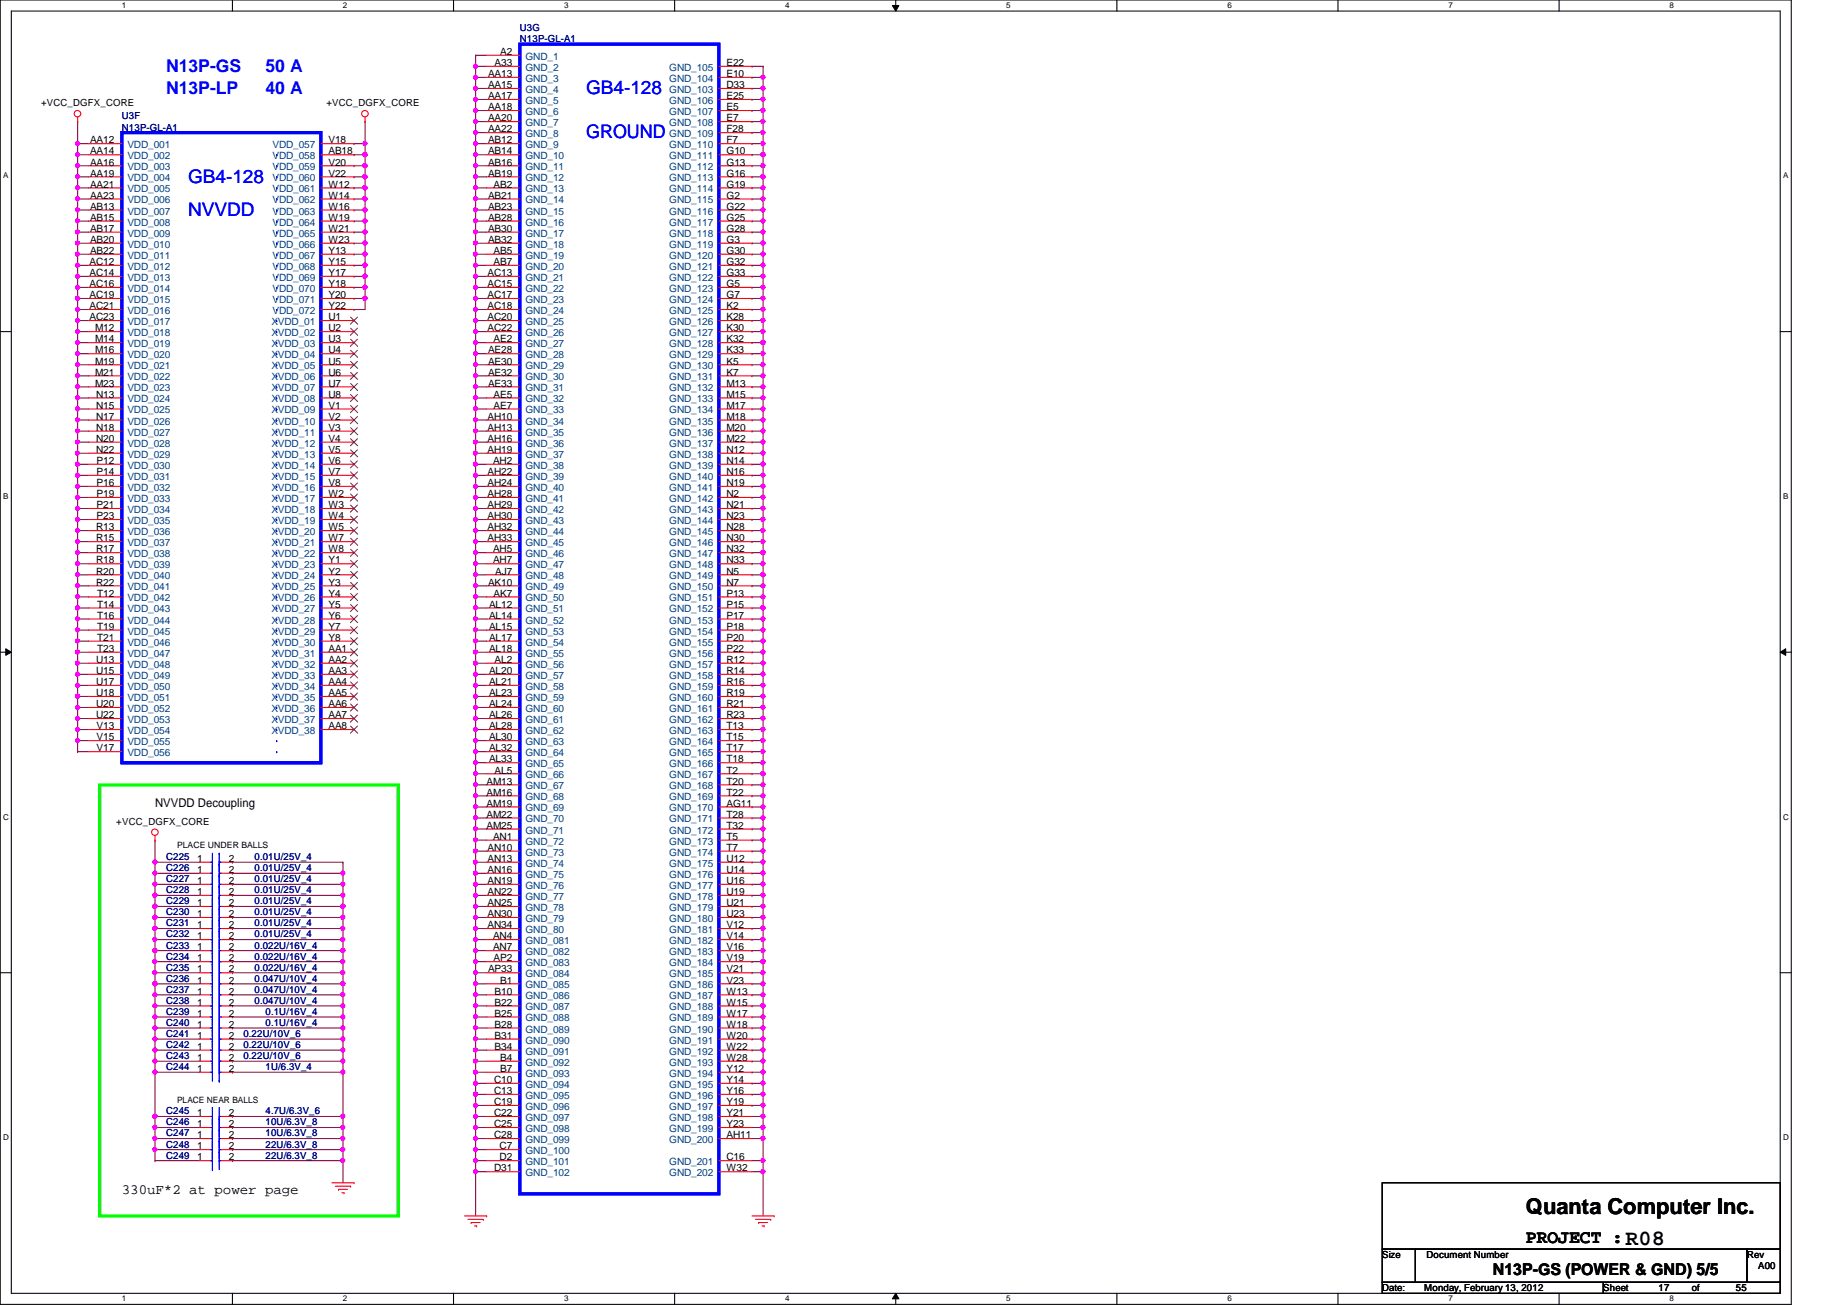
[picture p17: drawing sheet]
<svg xmlns="http://www.w3.org/2000/svg" width="297mm" height="210mm" viewBox="0 0 297 210" stroke-linecap="round" stroke-linejoin="round" font-family="sans-serif">
<defs><g id="words">
<g font-size="3.5">
<text x="245.4" y="195.3">Quanta Computer Inc.</text>
<text x="261.4" y="200.2">R08</text>
</g>
<g font-size="3" fill="#00f">
<text x="94.3" y="15.2">GB4-128</text>
<text x="94.3" y="22.3">GROUND</text>
<text x="30.3" y="29.4">GB4-128</text>
<text x="30.3" y="34.7">NVVDD</text>
</g>
<text font-size="3" x="245.4" y="199.9">PROJECT :</text>
<g font-size="2.8" fill="#00f">
<text x="26.7" y="11.5">N13P-GS</text>
<text x="42.7" y="11.5">50 A</text>
<text x="26.7" y="15.1">N13P-LP</text>
<text x="42.7" y="15.1">40 A</text>
</g>
<text font-size="2.6" x="240.1" y="205.1">N13P-GS (POWER &amp; GND) 5/5</text>
<text font-size="2.3" x="19.6" y="192.1">330uF*2 at power page</text>
<text font-size="1.9" x="24.9" y="129.8">NVVDD Decoupling</text>
<g font-size="1.6" fill="#000080">
<text x="83.6" y="5">U3G</text>
<text x="83.6" y="6.8">N13P-GL-A1</text>
<text x="19.6" y="19.2">U3F</text>
<text x="19.6" y="21">N13P-GL-A1</text>
<text x="26.7" y="138.3">C225</text>
<text x="26.7" y="141.9">C227</text>
<text x="26.7" y="140.1">C226</text>
<text x="26.7" y="143.7">C228</text>
<text x="40.9" y="138.3">0.01U/25V_4</text>
<text x="40.9" y="141.9">0.01U/25V_4</text>
<text x="40.9" y="140.1">0.01U/25V_4</text>
<text x="40.9" y="143.7">0.01U/25V_4</text>
<text x="26.7" y="147.2">C230</text>
<text x="26.7" y="149">C231</text>
<text x="26.7" y="145.5">C229</text>
<text x="40.9" y="147.2">0.01U/25V_4</text>
<text x="40.9" y="149">0.01U/25V_4</text>
<text x="40.9" y="145.5">0.01U/25V_4</text>
<text x="26.7" y="152.6">C233</text>
<text x="26.7" y="154.3">C234</text>
<text x="26.7" y="150.8">C232</text>
<text x="40.9" y="152.6">0.022U/16V_4</text>
<text x="40.9" y="154.3">0.022U/16V_4</text>
<text x="40.9" y="150.8">0.01U/25V_4</text>
<text x="26.7" y="157.9">C236</text>
<text x="26.7" y="156.1">C235</text>
<text x="26.7" y="159.7">C237</text>
<text x="26.7" y="161.5">C238</text>
<text x="40.9" y="157.9">0.047U/10V_4</text>
<text x="40.9" y="156.1">0.022U/16V_4</text>
<text x="40.9" y="159.7">0.047U/10V_4</text>
<text x="40.9" y="161.5">0.047U/10V_4</text>
<text x="26.7" y="165">C240</text>
<text x="26.7" y="166.8">C241</text>
<text x="26.7" y="163.2">C239</text>
<text x="39.2" y="166.8">0.22U/10V_6</text>
<text x="42.7" y="165">0.1U/16V_4</text>
<text x="42.7" y="163.2">0.1U/16V_4</text>
<text x="26.7" y="170.3">C243</text>
<text x="26.7" y="168.6">C242</text>
<text x="26.7" y="172.1">C244</text>
<text x="39.2" y="170.3">0.22U/10V_6</text>
<text x="39.2" y="168.6">0.22U/10V_6</text>
<text x="42.7" y="172.1">1U/6.3V_4</text>
<text x="26.7" y="179.2">C245</text>
<text x="42.7" y="179.2">4.7U/6.3V_6</text>
<text x="26.7" y="184.6">C248</text>
<text x="26.7" y="181">C246</text>
<text x="26.7" y="182.8">C247</text>
<text x="42.7" y="184.6">22U/6.3V_8</text>
<text x="42.7" y="181">10U/6.3V_8</text>
<text x="42.7" y="182.8">10U/6.3V_8</text>
<text x="26.7" y="186.4">C249</text>
<text x="42.7" y="186.4">22U/6.3V_8</text>
</g>
<g font-size="1.6">
<text x="79.5" y="10.6">A33</text>
<text x="80.4" y="8.8">A2</text>
<text x="116.8" y="10.6">E22</text>
<text x="6.6" y="17.1">+VCC_DGFX_CORE</text>
<text x="52.5" y="17.1">+VCC_DGFX_CORE</text>
<text x="78.5" y="14.2">AA15</text>
<text x="78.5" y="12.4">AA13</text>
<text x="78.5" y="17.7">AA18</text>
<text x="78.5" y="16">AA17</text>
<text x="116.8" y="17.7">E5</text>
<text x="116.8" y="16">E25</text>
<text x="116.8" y="12.4">E10</text>
<text x="116.8" y="14.2">D33</text>
<text x="14.5" y="23.1">AA12</text>
<text x="52.8" y="23.1">V18</text>
<text x="78.5" y="23.1">AB12</text>
<text x="78.5" y="21.3">AA22</text>
<text x="78.5" y="19.5">AA20</text>
<text x="116.8" y="23.1">F7</text>
<text x="116.8" y="21.3">F28</text>
<text x="116.8" y="19.5">E7</text>
<text x="14.5" y="24.8">AA14</text>
<text x="14.5" y="26.6">AA16</text>
<text x="14.5" y="28.4">AA19</text>
<text x="52.8" y="24.8">AB18</text>
<text x="52.8" y="26.6">V20</text>
<text x="52.8" y="28.4">V22</text>
<text x="78.5" y="28.4">AB19</text>
<text x="78.5" y="26.6">AB16</text>
<text x="78.5" y="24.8">AB14</text>
<text x="116.8" y="28.4">G16</text>
<text x="116.8" y="26.6">G13</text>
<text x="116.8" y="24.8">G10</text>
<text x="14.5" y="30.2">AA21</text>
<text x="14.5" y="32">AA23</text>
<text x="14.5" y="33.7">AB13</text>
<text x="14.5" y="35.5">AB15</text>
<text x="52.8" y="30.2">W12</text>
<text x="52.8" y="32">W14</text>
<text x="52.8" y="33.7">W16</text>
<text x="52.8" y="35.5">W19</text>
<text x="78.5" y="35.5">AB28</text>
<text x="78.5" y="33.7">AB23</text>
<text x="78.5" y="32">AB21</text>
<text x="79.4" y="30.2">AB2</text>
<text x="116.8" y="35.5">G25</text>
<text x="116.8" y="33.7">G22</text>
<text x="116.8" y="32">G2</text>
<text x="116.8" y="30.2">G19</text>
<text x="14.5" y="37.3">AB17</text>
<text x="14.5" y="39.1">AB20</text>
<text x="14.5" y="40.9">AB22</text>
<text x="52.8" y="37.3">W21</text>
<text x="52.8" y="39.1">W23</text>
<text x="52.8" y="40.9">Y13</text>
<text x="78.5" y="39.1">AB32</text>
<text x="78.5" y="37.3">AB30</text>
<text x="79.4" y="40.9">AB5</text>
<text x="116.8" y="40.9">G30</text>
<text x="116.8" y="39.1">G3</text>
<text x="116.8" y="37.3">G28</text>
<text x="14.4" y="42.6">AC12</text>
<text x="14.4" y="44.4">AC14</text>
<text x="14.4" y="46.2">AC16</text>
<text x="14.4" y="48">AC19</text>
<text x="52.8" y="42.6">Y15</text>
<text x="52.8" y="44.4">Y17</text>
<text x="52.8" y="46.2">Y18</text>
<text x="52.8" y="48">Y20</text>
<text x="78.4" y="48">AC17</text>
<text x="78.4" y="46.2">AC15</text>
<text x="78.4" y="44.4">AC13</text>
<text x="79.4" y="42.6">AB7</text>
<text x="116.8" y="48">G7</text>
<text x="116.8" y="46.2">G5</text>
<text x="116.8" y="44.4">G33</text>
<text x="116.8" y="42.6">G32</text>
<text x="14.4" y="49.7">AC21</text>
<text x="14.4" y="51.5">AC23</text>
<text x="15.3" y="53.3">M12</text>
<text x="52.8" y="49.7">Y22</text>
<text x="52.8" y="51.5">U1</text>
<text x="52.8" y="53.3">U2</text>
<text x="78.4" y="53.3">AC22</text>
<text x="78.4" y="51.5">AC20</text>
<text x="78.4" y="49.7">AC18</text>
<text x="116.8" y="53.3">K30</text>
<text x="116.8" y="51.5">K28</text>
<text x="116.8" y="49.7">K2</text>
<text x="15.3" y="55.1">M14</text>
<text x="15.3" y="56.9">M16</text>
<text x="15.3" y="58.6">M19</text>
<text x="52.8" y="55.1">U3</text>
<text x="52.8" y="56.9">U4</text>
<text x="52.8" y="58.6">U5</text>
<text x="78.5" y="58.6">AE30</text>
<text x="78.5" y="56.9">AE28</text>
<text x="79.4" y="55.1">AE2</text>
<text x="116.8" y="58.6">K5</text>
<text x="116.8" y="56.9">K33</text>
<text x="116.8" y="55.1">K32</text>
<text x="15.3" y="60.4">M21</text>
<text x="15.3" y="62.2">M23</text>
<text x="15.4" y="64">N13</text>
<text x="15.4" y="65.7">N15</text>
<text x="52.8" y="60.4">U6</text>
<text x="52.8" y="62.2">U7</text>
<text x="52.8" y="64">U8</text>
<text x="52.8" y="65.7">V1</text>
<text x="78.5" y="62.2">AE33</text>
<text x="78.5" y="60.4">AE32</text>
<text x="79.4" y="65.7">AE7</text>
<text x="79.4" y="64">AE5</text>
<text x="116.8" y="65.7">M17</text>
<text x="116.8" y="64">M15</text>
<text x="116.8" y="62.2">M13</text>
<text x="116.8" y="60.4">K7</text>
<text x="15.4" y="67.5">N17</text>
<text x="15.4" y="69.3">N18</text>
<text x="15.4" y="71.1">N20</text>
<text x="52.8" y="67.5">V2</text>
<text x="52.8" y="69.3">V3</text>
<text x="52.8" y="71.1">V4</text>
<text x="78.4" y="71.1">AH16</text>
<text x="78.4" y="69.3">AH13</text>
<text x="78.4" y="67.5">AH10</text>
<text x="116.8" y="71.1">M22</text>
<text x="116.8" y="69.3">M20</text>
<text x="116.8" y="67.5">M18</text>
<text x="15.4" y="72.9">N22</text>
<text x="15.5" y="74.6">P12</text>
<text x="15.5" y="76.4">P14</text>
<text x="52.8" y="72.9">V5</text>
<text x="52.8" y="74.6">V6</text>
<text x="52.8" y="76.4">V7</text>
<text x="78.4" y="76.4">AH22</text>
<text x="78.4" y="72.9">AH19</text>
<text x="79.3" y="74.6">AH2</text>
<text x="116.8" y="76.4">N16</text>
<text x="116.8" y="74.6">N14</text>
<text x="116.8" y="72.9">N12</text>
<text x="15.5" y="78.2">P16</text>
<text x="15.5" y="80">P19</text>
<text x="15.5" y="81.7">P21</text>
<text x="15.5" y="83.5">P23</text>
<text x="52.8" y="78.2">V8</text>
<text x="52.8" y="80">W2</text>
<text x="52.8" y="81.7">W3</text>
<text x="52.8" y="83.5">W4</text>
<text x="78.4" y="83.5">AH30</text>
<text x="78.4" y="81.7">AH29</text>
<text x="78.4" y="80">AH28</text>
<text x="78.4" y="78.2">AH24</text>
<text x="116.8" y="83.5">N23</text>
<text x="116.8" y="81.7">N21</text>
<text x="116.8" y="80">N2</text>
<text x="116.8" y="78.2">N19</text>
<text x="15.4" y="85.3">R13</text>
<text x="15.4" y="87.1">R15</text>
<text x="15.4" y="88.9">R17</text>
<text x="52.8" y="85.3">W5</text>
<text x="52.8" y="87.1">W7</text>
<text x="52.8" y="88.9">W8</text>
<text x="78.4" y="87.1">AH33</text>
<text x="78.4" y="85.3">AH32</text>
<text x="79.3" y="88.9">AH5</text>
<text x="116.8" y="88.9">N32</text>
<text x="116.8" y="87.1">N30</text>
<text x="116.8" y="85.3">N28</text>
<text x="15.4" y="90.6">R18</text>
<text x="15.4" y="92.4">R20</text>
<text x="15.4" y="94.2">R22</text>
<text x="15.6" y="96">T12</text>
<text x="52.8" y="90.6">Y1</text>
<text x="52.8" y="92.4">Y2</text>
<text x="52.8" y="94.2">Y3</text>
<text x="52.8" y="96">Y4</text>
<text x="78.5" y="94.2">AK10</text>
<text x="79.3" y="90.6">AH7</text>
<text x="79.4" y="96">AK7</text>
<text x="79.6" y="92.4">AJ7</text>
<text x="116.8" y="96">P13</text>
<text x="116.8" y="94.2">N7</text>
<text x="116.8" y="92.4">N5</text>
<text x="116.8" y="90.6">N33</text>
<text x="15.6" y="97.7">T14</text>
<text x="15.6" y="99.5">T16</text>
<text x="15.6" y="101.3">T19</text>
<text x="52.8" y="97.7">Y5</text>
<text x="52.8" y="99.5">Y6</text>
<text x="52.8" y="101.3">Y7</text>
<text x="78.7" y="101.3">AL15</text>
<text x="78.7" y="99.5">AL14</text>
<text x="78.7" y="97.7">AL12</text>
<text x="116.8" y="101.3">P18</text>
<text x="116.8" y="99.5">P17</text>
<text x="116.8" y="97.7">P15</text>
<text x="15.4" y="106.6">U13</text>
<text x="15.6" y="103.1">T21</text>
<text x="15.6" y="104.9">T23</text>
<text x="52.8" y="103.1">Y8</text>
<text x="52.8" y="104.9">AA1</text>
<text x="52.8" y="106.6">AA2</text>
<text x="78.7" y="104.9">AL18</text>
<text x="78.7" y="103.1">AL17</text>
<text x="79.5" y="106.6">AL2</text>
<text x="116.8" y="106.6">R12</text>
<text x="116.8" y="104.9">P22</text>
<text x="116.8" y="103.1">P20</text>
<text x="15.4" y="108.4">U15</text>
<text x="15.4" y="110.2">U17</text>
<text x="15.4" y="112">U18</text>
<text x="15.4" y="113.7">U20</text>
<text x="52.8" y="108.4">AA3</text>
<text x="52.8" y="110.2">AA4</text>
<text x="52.8" y="112">AA5</text>
<text x="52.8" y="113.7">AA6</text>
<text x="78.7" y="113.7">AL24</text>
<text x="78.7" y="112">AL23</text>
<text x="78.7" y="110.2">AL21</text>
<text x="78.7" y="108.4">AL20</text>
<text x="116.8" y="113.7">R21</text>
<text x="116.8" y="112">R19</text>
<text x="116.8" y="110.2">R16</text>
<text x="116.8" y="108.4">R14</text>
<text x="15.4" y="115.5">U22</text>
<text x="15.5" y="117.3">V13</text>
<text x="15.5" y="119.1">V15</text>
<text x="52.8" y="115.5">AA7</text>
<text x="52.8" y="117.3">AA8</text>
<text x="78.7" y="119.1">AL30</text>
<text x="78.7" y="117.3">AL28</text>
<text x="78.7" y="115.5">AL26</text>
<text x="116.8" y="119.1">T15</text>
<text x="116.8" y="117.3">T13</text>
<text x="116.8" y="115.5">R23</text>
<text x="15.5" y="120.9">V17</text>
<text x="78.7" y="122.6">AL33</text>
<text x="78.7" y="120.9">AL32</text>
<text x="79.5" y="124.4">AL5</text>
<text x="116.8" y="124.4">T2</text>
<text x="116.8" y="122.6">T18</text>
<text x="116.8" y="120.9">T17</text>
<text x="78.2" y="131.5">AM22</text>
<text x="78.2" y="129.8">AM19</text>
<text x="78.2" y="128">AM16</text>
<text x="78.2" y="126.2">AM13</text>
<text x="116.8" y="131.5">T28</text>
<text x="116.8" y="129.8">AG11</text>
<text x="116.8" y="128">T22</text>
<text x="116.8" y="126.2">T20</text>
<text x="18.7" y="132.7">+VCC_DGFX_CORE</text>
<text x="78.2" y="133.3">AM25</text>
<text x="78.4" y="136.9">AN10</text>
<text x="79.3" y="135.1">AN1</text>
<text x="116.8" y="136.9">T7</text>
<text x="116.8" y="135.1">T5</text>
<text x="116.8" y="133.3">T32</text>
<text x="31.7" y="138.6">1</text>
<text x="31.7" y="142.2">1</text>
<text x="31.7" y="140.4">1</text>
<text x="31.7" y="144">1</text>
<text x="36.8" y="138.6">2</text>
<text x="36.8" y="142.2">2</text>
<text x="36.8" y="140.4">2</text>
<text x="36.8" y="144">2</text>
<text x="78.4" y="144">AN22</text>
<text x="78.4" y="142.2">AN19</text>
<text x="78.4" y="140.4">AN16</text>
<text x="78.4" y="138.6">AN13</text>
<text x="116.8" y="144">U19</text>
<text x="116.8" y="142.2">U16</text>
<text x="116.8" y="140.4">U14</text>
<text x="116.8" y="138.6">U12</text>
<text x="31.7" y="147.5">1</text>
<text x="31.7" y="149.3">1</text>
<text x="31.7" y="145.8">1</text>
<text x="36.8" y="147.5">2</text>
<text x="36.8" y="149.3">2</text>
<text x="36.8" y="145.8">2</text>
<text x="78.4" y="149.3">AN34</text>
<text x="78.4" y="147.5">AN30</text>
<text x="78.4" y="145.8">AN25</text>
<text x="116.8" y="149.3">V12</text>
<text x="116.8" y="147.5">U23</text>
<text x="116.8" y="145.8">U21</text>
<text x="31.7" y="152.9">1</text>
<text x="31.7" y="154.6">1</text>
<text x="31.7" y="151.1">1</text>
<text x="36.8" y="152.9">2</text>
<text x="36.8" y="154.6">2</text>
<text x="36.8" y="151.1">2</text>
<text x="79.3" y="152.9">AN7</text>
<text x="79.3" y="151.1">AN4</text>
<text x="79.4" y="154.6">AP2</text>
<text x="116.8" y="152.9">V16</text>
<text x="116.8" y="151.1">V14</text>
<text x="116.8" y="154.6">V19</text>
<text x="31.7" y="158.2">1</text>
<text x="31.7" y="156.4">1</text>
<text x="31.7" y="160">1</text>
<text x="31.7" y="161.8">1</text>
<text x="36.8" y="158.2">2</text>
<text x="36.8" y="156.4">2</text>
<text x="36.8" y="160">2</text>
<text x="36.8" y="161.8">2</text>
<text x="78.5" y="156.4">AP33</text>
<text x="79.5" y="161.8">B22</text>
<text x="79.5" y="160">B10</text>
<text x="80.4" y="158.2">B1</text>
<text x="116.8" y="156.4">V21</text>
<text x="116.8" y="158.2">V23</text>
<text x="116.8" y="160">W13</text>
<text x="116.8" y="161.8">W15</text>
<text x="31.7" y="165.3">1</text>
<text x="31.7" y="167.1">1</text>
<text x="31.7" y="163.5">1</text>
<text x="36.8" y="165.3">2</text>
<text x="36.8" y="167.1">2</text>
<text x="36.8" y="163.5">2</text>
<text x="79.5" y="167.1">B31</text>
<text x="79.5" y="165.3">B28</text>
<text x="79.5" y="163.5">B25</text>
<text x="116.8" y="163.5">W17</text>
<text x="116.8" y="165.3">W18</text>
<text x="116.8" y="167.1">W20</text>
<text x="31.7" y="170.6">1</text>
<text x="31.7" y="168.9">1</text>
<text x="31.7" y="172.4">1</text>
<text x="36.8" y="170.6">2</text>
<text x="36.8" y="168.9">2</text>
<text x="36.8" y="172.4">2</text>
<text x="79.5" y="168.9">B34</text>
<text x="80.4" y="172.4">B7</text>
<text x="80.4" y="170.6">B4</text>
<text x="116.8" y="168.9">W22</text>
<text x="116.8" y="170.6">W28</text>
<text x="116.8" y="172.4">Y12</text>
<text x="31.7" y="179.5">1</text>
<text x="36.8" y="179.5">2</text>
<text x="79.5" y="176">C13</text>
<text x="79.5" y="174.2">C10</text>
<text x="79.5" y="179.5">C22</text>
<text x="79.5" y="177.8">C19</text>
<text x="116.8" y="174.2">Y14</text>
<text x="116.8" y="176">Y16</text>
<text x="116.8" y="177.8">Y19</text>
<text x="116.8" y="179.5">Y21</text>
<text x="31.7" y="184.9">1</text>
<text x="31.7" y="181.3">1</text>
<text x="31.7" y="183.1">1</text>
<text x="36.8" y="184.9">2</text>
<text x="36.8" y="181.3">2</text>
<text x="36.8" y="183.1">2</text>
<text x="79.5" y="183.1">C28</text>
<text x="79.5" y="181.3">C25</text>
<text x="80.3" y="184.9">C7</text>
<text x="116.8" y="181.3">Y23</text>
<text x="116.8" y="183.1">AH11</text>
<text x="31.7" y="186.6">1</text>
<text x="36.8" y="186.6">2</text>
<text x="79.5" y="188.4">D31</text>
<text x="80.3" y="186.6">D2</text>
<text x="116.8" y="186.6">C16</text>
<text x="116.8" y="188.4">W32</text>
<text x="222.3" y="202.4">Size</text>
<text x="229.4" y="202.4">Document Number</text>
<text x="281" y="202.4">Rev</text>
<text x="222.3" y="207.7">Date:</text>
<text x="229.1" y="207.7">Monday, February 13, 2012</text>
<text x="257.8" y="207.7">Sheet</text>
<text x="266.7" y="207.7">17</text>
<text x="272.1" y="207.7">of</text>
<text x="279.2" y="207.7">55</text>
<text x="282.7" y="204.1">A00</text>
</g>
<g font-size="1.6" fill="#004080">
<text x="84.5" y="11.4">GND_2</text>
<text x="84.5" y="9.6">GND_1</text>
<text x="107.6" y="11.4">GND_105</text>
<text x="84.5" y="14.9">GND_4</text>
<text x="84.5" y="13.2">GND_3</text>
<text x="84.5" y="16.7">GND_5</text>
<text x="107.6" y="16.7">GND_106</text>
<text x="107.6" y="13.2">GND_104</text>
<text x="107.6" y="14.9">GND_103</text>
<text x="20.5" y="23.8">VDD_001</text>
<text x="43.8" y="23.8">VDD_057</text>
<text x="84.5" y="23.8">GND_9</text>
<text x="84.5" y="22.1">GND_8</text>
<text x="84.5" y="20.3">GND_7</text>
<text x="84.5" y="18.5">GND_6</text>
<text x="107.6" y="23.8">GND_110</text>
<text x="107.6" y="22.1">GND_109</text>
<text x="107.6" y="20.3">GND_108</text>
<text x="107.6" y="18.5">GND_107</text>
<text x="20.5" y="25.6">VDD_002</text>
<text x="20.5" y="27.4">VDD_003</text>
<text x="20.5" y="29.2">VDD_004</text>
<text x="43.8" y="25.6">VDD_058</text>
<text x="43.8" y="27.4">VDD_059</text>
<text x="43.8" y="29.2">VDD_060</text>
<text x="84.5" y="29.2">GND_12</text>
<text x="84.5" y="27.4">GND_11</text>
<text x="84.5" y="25.6">GND_10</text>
<text x="107.6" y="29.2">GND_113</text>
<text x="107.6" y="27.4">GND_112</text>
<text x="107.6" y="25.6">GND_111</text>
<text x="20.5" y="30.9">VDD_005</text>
<text x="20.5" y="32.7">VDD_006</text>
<text x="20.5" y="34.5">VDD_007</text>
<text x="43.8" y="30.9">VDD_061</text>
<text x="43.8" y="32.7">VDD_062</text>
<text x="43.8" y="34.5">VDD_063</text>
<text x="84.5" y="34.5">GND_15</text>
<text x="84.5" y="32.7">GND_14</text>
<text x="84.5" y="30.9">GND_13</text>
<text x="107.6" y="34.5">GND_116</text>
<text x="107.6" y="32.7">GND_115</text>
<text x="107.6" y="30.9">GND_114</text>
<text x="20.5" y="36.3">VDD_008</text>
<text x="20.5" y="38.1">VDD_009</text>
<text x="20.5" y="39.8">VDD_010</text>
<text x="20.5" y="41.6">VDD_011</text>
<text x="43.8" y="36.3">VDD_064</text>
<text x="43.8" y="38.1">VDD_065</text>
<text x="43.8" y="39.8">VDD_066</text>
<text x="43.8" y="41.6">VDD_067</text>
<text x="84.5" y="41.6">GND_19</text>
<text x="84.5" y="39.8">GND_18</text>
<text x="84.5" y="38.1">GND_17</text>
<text x="84.5" y="36.3">GND_16</text>
<text x="107.6" y="41.6">GND_120</text>
<text x="107.6" y="39.8">GND_119</text>
<text x="107.6" y="38.1">GND_118</text>
<text x="107.6" y="36.3">GND_117</text>
<text x="20.5" y="43.4">VDD_012</text>
<text x="20.5" y="45.2">VDD_013</text>
<text x="20.5" y="46.9">VDD_014</text>
<text x="43.8" y="43.4">VDD_068</text>
<text x="43.8" y="45.2">VDD_069</text>
<text x="43.8" y="46.9">VDD_070</text>
<text x="84.5" y="46.9">GND_22</text>
<text x="84.5" y="45.2">GND_21</text>
<text x="84.5" y="43.4">GND_20</text>
<text x="107.6" y="46.9">GND_123</text>
<text x="107.6" y="45.2">GND_122</text>
<text x="107.6" y="43.4">GND_121</text>
<text x="20.5" y="48.7">VDD_015</text>
<text x="20.5" y="50.5">VDD_016</text>
<text x="20.5" y="52.3">VDD_017</text>
<text x="43.6" y="52.3">XVDD_01</text>
<text x="43.8" y="48.7">VDD_071</text>
<text x="43.8" y="50.5">VDD_072</text>
<text x="84.5" y="52.3">GND_25</text>
<text x="84.5" y="50.5">GND_24</text>
<text x="84.5" y="48.7">GND_23</text>
<text x="107.6" y="52.3">GND_126</text>
<text x="107.6" y="50.5">GND_125</text>
<text x="107.6" y="48.7">GND_124</text>
<text x="20.5" y="54.1">VDD_018</text>
<text x="20.5" y="55.8">VDD_019</text>
<text x="20.5" y="57.6">VDD_020</text>
<text x="20.5" y="59.4">VDD_021</text>
<text x="43.6" y="54.1">XVDD_02</text>
<text x="43.6" y="55.8">XVDD_03</text>
<text x="43.6" y="57.6">XVDD_04</text>
<text x="43.6" y="59.4">XVDD_05</text>
<text x="84.5" y="59.4">GND_29</text>
<text x="84.5" y="57.6">GND_28</text>
<text x="84.5" y="55.8">GND_27</text>
<text x="84.5" y="54.1">GND_26</text>
<text x="107.6" y="59.4">GND_130</text>
<text x="107.6" y="57.6">GND_129</text>
<text x="107.6" y="55.8">GND_128</text>
<text x="107.6" y="54.1">GND_127</text>
<text x="20.5" y="61.2">VDD_022</text>
<text x="20.5" y="62.9">VDD_023</text>
<text x="20.5" y="64.7">VDD_024</text>
<text x="43.6" y="61.2">XVDD_06</text>
<text x="43.6" y="62.9">XVDD_07</text>
<text x="43.6" y="64.7">XVDD_08</text>
<text x="84.5" y="64.7">GND_32</text>
<text x="84.5" y="62.9">GND_31</text>
<text x="84.5" y="61.2">GND_30</text>
<text x="107.6" y="64.7">GND_133</text>
<text x="107.6" y="62.9">GND_132</text>
<text x="107.6" y="61.2">GND_131</text>
<text x="20.5" y="66.5">VDD_025</text>
<text x="20.5" y="68.3">VDD_026</text>
<text x="20.5" y="70.1">VDD_027</text>
<text x="20.5" y="71.8">VDD_028</text>
<text x="43.6" y="66.5">XVDD_09</text>
<text x="43.6" y="68.3">XVDD_10</text>
<text x="43.6" y="70.1">XVDD_11</text>
<text x="43.6" y="71.8">XVDD_12</text>
<text x="84.5" y="71.8">GND_36</text>
<text x="84.5" y="70.1">GND_35</text>
<text x="84.5" y="68.3">GND_34</text>
<text x="84.5" y="66.5">GND_33</text>
<text x="107.6" y="71.8">GND_137</text>
<text x="107.6" y="70.1">GND_136</text>
<text x="107.6" y="68.3">GND_135</text>
<text x="107.6" y="66.5">GND_134</text>
<text x="20.5" y="73.6">VDD_029</text>
<text x="20.5" y="75.4">VDD_030</text>
<text x="20.5" y="77.2">VDD_031</text>
<text x="43.6" y="73.6">XVDD_13</text>
<text x="43.6" y="75.4">XVDD_14</text>
<text x="43.6" y="77.2">XVDD_15</text>
<text x="84.5" y="77.2">GND_39</text>
<text x="84.5" y="75.4">GND_38</text>
<text x="84.5" y="73.6">GND_37</text>
<text x="107.6" y="77.2">GND_140</text>
<text x="107.6" y="75.4">GND_139</text>
<text x="107.6" y="73.6">GND_138</text>
<text x="20.5" y="79">VDD_032</text>
<text x="20.5" y="80.7">VDD_033</text>
<text x="20.5" y="82.5">VDD_034</text>
<text x="43.6" y="79">XVDD_16</text>
<text x="43.6" y="80.7">XVDD_17</text>
<text x="43.6" y="82.5">XVDD_18</text>
<text x="84.5" y="82.5">GND_42</text>
<text x="84.5" y="80.7">GND_41</text>
<text x="84.5" y="79">GND_40</text>
<text x="107.6" y="82.5">GND_143</text>
<text x="107.6" y="80.7">GND_142</text>
<text x="107.6" y="79">GND_141</text>
<text x="20.5" y="84.3">VDD_035</text>
<text x="20.5" y="86.1">VDD_036</text>
<text x="20.5" y="87.8">VDD_037</text>
<text x="20.5" y="89.6">VDD_038</text>
<text x="43.6" y="84.3">XVDD_19</text>
<text x="43.6" y="86.1">XVDD_20</text>
<text x="43.6" y="87.8">XVDD_21</text>
<text x="43.6" y="89.6">XVDD_22</text>
<text x="84.5" y="89.6">GND_46</text>
<text x="84.5" y="87.8">GND_45</text>
<text x="84.5" y="86.1">GND_44</text>
<text x="84.5" y="84.3">GND_43</text>
<text x="107.6" y="89.6">GND_147</text>
<text x="107.6" y="87.8">GND_146</text>
<text x="107.6" y="86.1">GND_145</text>
<text x="107.6" y="84.3">GND_144</text>
<text x="20.5" y="91.4">VDD_039</text>
<text x="20.5" y="93.2">VDD_040</text>
<text x="20.5" y="95">VDD_041</text>
<text x="43.6" y="91.4">XVDD_23</text>
<text x="43.6" y="93.2">XVDD_24</text>
<text x="43.6" y="95">XVDD_25</text>
<text x="84.5" y="95">GND_49</text>
<text x="84.5" y="93.2">GND_48</text>
<text x="84.5" y="91.4">GND_47</text>
<text x="107.6" y="95">GND_150</text>
<text x="107.6" y="93.2">GND_149</text>
<text x="107.6" y="91.4">GND_148</text>
<text x="20.5" y="96.7">VDD_042</text>
<text x="20.5" y="98.5">VDD_043</text>
<text x="20.5" y="100.3">VDD_044</text>
<text x="43.6" y="96.7">XVDD_26</text>
<text x="43.6" y="98.5">XVDD_27</text>
<text x="43.6" y="100.3">XVDD_28</text>
<text x="84.5" y="100.3">GND_52</text>
<text x="84.5" y="98.5">GND_51</text>
<text x="84.5" y="96.7">GND_50</text>
<text x="107.6" y="100.3">GND_153</text>
<text x="107.6" y="98.5">GND_152</text>
<text x="107.6" y="96.7">GND_151</text>
<text x="20.5" y="102.1">VDD_045</text>
<text x="20.5" y="103.8">VDD_046</text>
<text x="20.5" y="105.6">VDD_047</text>
<text x="20.5" y="107.4">VDD_048</text>
<text x="43.6" y="102.1">XVDD_29</text>
<text x="43.6" y="103.8">XVDD_30</text>
<text x="43.6" y="105.6">XVDD_31</text>
<text x="43.6" y="107.4">XVDD_32</text>
<text x="84.5" y="107.4">GND_56</text>
<text x="84.5" y="105.6">GND_55</text>
<text x="84.5" y="103.8">GND_54</text>
<text x="84.5" y="102.1">GND_53</text>
<text x="107.6" y="107.4">GND_157</text>
<text x="107.6" y="105.6">GND_156</text>
<text x="107.6" y="103.8">GND_155</text>
<text x="107.6" y="102.1">GND_154</text>
<text x="20.5" y="109.2">VDD_049</text>
<text x="20.5" y="111">VDD_050</text>
<text x="20.5" y="112.7">VDD_051</text>
<text x="43.6" y="109.2">XVDD_33</text>
<text x="43.6" y="111">XVDD_34</text>
<text x="43.6" y="112.7">XVDD_35</text>
<text x="84.5" y="112.7">GND_59</text>
<text x="84.5" y="111">GND_58</text>
<text x="84.5" y="109.2">GND_57</text>
<text x="107.6" y="112.7">GND_160</text>
<text x="107.6" y="111">GND_159</text>
<text x="107.6" y="109.2">GND_158</text>
<text x="20.5" y="114.5">VDD_052</text>
<text x="20.5" y="116.3">VDD_053</text>
<text x="20.5" y="118.1">VDD_054</text>
<text x="20.5" y="119.8">VDD_055</text>
<text x="43.6" y="114.5">XVDD_36</text>
<text x="43.6" y="116.3">XVDD_37</text>
<text x="43.6" y="118.1">XVDD_38</text>
<text x="84.5" y="119.8">GND_63</text>
<text x="84.5" y="118.1">GND_62</text>
<text x="84.5" y="116.3">GND_61</text>
<text x="84.5" y="114.5">GND_60</text>
<text x="107.6" y="119.8">GND_164</text>
<text x="107.6" y="118.1">GND_163</text>
<text x="107.6" y="116.3">GND_162</text>
<text x="107.6" y="114.5">GND_161</text>
<text x="20.5" y="121.6">VDD_056</text>
<text x="84.5" y="125.2">GND_66</text>
<text x="84.5" y="123.4">GND_65</text>
<text x="84.5" y="121.6">GND_64</text>
<text x="107.6" y="125.2">GND_167</text>
<text x="107.6" y="123.4">GND_166</text>
<text x="107.6" y="121.6">GND_165</text>
<text x="84.5" y="130.5">GND_69</text>
<text x="84.5" y="128.7">GND_68</text>
<text x="84.5" y="127">GND_67</text>
<text x="107.6" y="130.5">GND_170</text>
<text x="107.6" y="128.7">GND_169</text>
<text x="107.6" y="127">GND_168</text>
<text x="84.5" y="137.6">GND_73</text>
<text x="84.5" y="135.8">GND_72</text>
<text x="84.5" y="134.1">GND_71</text>
<text x="84.5" y="132.3">GND_70</text>
<text x="107.6" y="137.6">GND_174</text>
<text x="107.6" y="135.8">GND_173</text>
<text x="107.6" y="134.1">GND_172</text>
<text x="107.6" y="132.3">GND_171</text>
<text x="84.5" y="143">GND_76</text>
<text x="84.5" y="141.2">GND_75</text>
<text x="84.5" y="139.4">GND_74</text>
<text x="107.6" y="143">GND_177</text>
<text x="107.6" y="141.2">GND_176</text>
<text x="107.6" y="139.4">GND_175</text>
<text x="84.5" y="148.3">GND_79</text>
<text x="84.5" y="146.5">GND_78</text>
<text x="84.5" y="144.7">GND_77</text>
<text x="107.6" y="148.3">GND_180</text>
<text x="107.6" y="146.5">GND_179</text>
<text x="107.6" y="144.7">GND_178</text>
<text x="84.5" y="155.4">GND_083</text>
<text x="84.5" y="153.6">GND_082</text>
<text x="84.5" y="151.8">GND_081</text>
<text x="84.5" y="150.1">GND_80</text>
<text x="107.6" y="153.6">GND_183</text>
<text x="107.6" y="151.8">GND_182</text>
<text x="107.6" y="150.1">GND_181</text>
<text x="107.6" y="155.4">GND_184</text>
<text x="84.5" y="160.7">GND_086</text>
<text x="84.5" y="159">GND_085</text>
<text x="84.5" y="157.2">GND_084</text>
<text x="107.6" y="157.2">GND_185</text>
<text x="107.6" y="159">GND_186</text>
<text x="107.6" y="160.7">GND_187</text>
<text x="84.5" y="167.9">GND_090</text>
<text x="84.5" y="166.1">GND_089</text>
<text x="84.5" y="164.3">GND_088</text>
<text x="84.5" y="162.5">GND_087</text>
<text x="107.6" y="162.5">GND_188</text>
<text x="107.6" y="164.3">GND_189</text>
<text x="107.6" y="166.1">GND_190</text>
<text x="107.6" y="167.9">GND_191</text>
<text x="84.5" y="173.2">GND_093</text>
<text x="84.5" y="171.4">GND_092</text>
<text x="84.5" y="169.6">GND_091</text>
<text x="107.6" y="169.6">GND_192</text>
<text x="107.6" y="171.4">GND_193</text>
<text x="107.6" y="173.2">GND_194</text>
<text x="84.5" y="176.7">GND_095</text>
<text x="84.5" y="175">GND_094</text>
<text x="84.5" y="178.5">GND_096</text>
<text x="107.6" y="175">GND_195</text>
<text x="107.6" y="176.7">GND_196</text>
<text x="107.6" y="178.5">GND_197</text>
<text x="84.5" y="185.6">GND_100</text>
<text x="84.5" y="183.9">GND_099</text>
<text x="84.5" y="182.1">GND_098</text>
<text x="84.5" y="180.3">GND_097</text>
<text x="107.6" y="180.3">GND_198</text>
<text x="107.6" y="182.1">GND_199</text>
<text x="107.6" y="183.9">GND_200</text>
<text x="84.5" y="189.2">GND_102</text>
<text x="84.5" y="187.4">GND_101</text>
<text x="107.6" y="187.4">GND_201</text>
<text x="107.6" y="189.2">GND_202</text>
</g>
<g font-size="1.4">
<text x="28.5" y="136.4">PLACE UNDER BALLS</text>
<text x="28.5" y="177.3">PLACE NEAR BALLS</text>
</g>
<g font-size="1.3">
<text x="19.6" y="1.3">1</text>
<text x="55.2" y="1.3">2</text>
<text x="90.7" y="1.3">3</text>
<text x="126.3" y="1.3">4</text>
<text x="161.8" y="1.3">5</text>
<text x="197.4" y="1.3">6</text>
<text x="233" y="1.3">7</text>
<text x="268.5" y="1.3">8</text>
<text x=".5" y="28.7">A</text>
<text x="286.8" y="28.7">A</text>
<text x=".5" y="80.3">B</text>
<text x="286.8" y="80.3">B</text>
<text x=".5" y="131.8">C</text>
<text x="286.8" y="131.8">C</text>
<text x=".5" y="183.4">D</text>
<text x="286.8" y="183.4">D</text>
<text x="19.6" y="209.3">1</text>
<text x="55.2" y="209.3">2</text>
<text x="90.7" y="209.3">3</text>
<text x="126.3" y="209.3">4</text>
<text x="161.8" y="209.3">5</text>
<text x="197.4" y="209.3">6</text>
<text x="233" y="209.3">7</text>
<text x="268.5" y="209.3">8</text>
</g>
</g></defs>
<path d="M0 0h288.1v209.8h-288.1zM1.8 1.8h284.5v206.2h-284.5z" fill="none" stroke="#000" stroke-width=".17"/>
<g fill="#fff">
<path d="M19.6 .2h.7v1.4h-.7z"/>
<path d="M19.6 208.2h.7v1.4h-.7z"/>
</g>
<path d="M37.4 0v1.8M37.4 208v1.8" fill="none" stroke="#000" stroke-width=".17"/>
<g fill="#fff">
<path d="M55.2 .2h.6v1.4h-.6z"/>
<path d="M55.2 208.2h.6v1.4h-.6z"/>
</g>
<path d="M72.9 0v1.8M72.9 208v1.8" fill="none" stroke="#000" stroke-width=".17"/>
<g fill="#fff">
<path d="M90.7 .2h.7v1.4h-.7z"/>
<path d="M90.7 208.2h.7v1.4h-.7z"/>
</g>
<path d="M108.5 0v1.8M108.5 208v1.8" fill="none" stroke="#000" stroke-width=".17"/>
<g fill="#fff">
<path d="M126.3 .2h.7v1.4h-.7z"/>
<path d="M126.3 208.2h.7v1.4h-.7z"/>
</g>
<path d="M144.1 0v1.8M144.1 208v1.8" fill="none" stroke="#000" stroke-width=".17"/>
<path d="M143.5 .9h1.1l-.5 .9zM144.1 208l.5 .9h-1.1z" fill="#000"/>
<path d="M143.5 .9h1.1l-.5 .9zM144.1 208l.5 .9h-1.1z" fill="none" stroke="#000" stroke-width=".16"/>
<g fill="#fff">
<path d="M161.8 .2h.7v1.4h-.7z"/>
<path d="M161.8 208.2h.7v1.4h-.7z"/>
</g>
<path d="M179.6 0v1.8M179.6 208v1.8" fill="none" stroke="#000" stroke-width=".17"/>
<g fill="#fff">
<path d="M197.4 .2h.7v1.4h-.7z"/>
<path d="M197.4 208.2h.7v1.4h-.7z"/>
</g>
<path d="M215.2 0v1.8M215.2 208v1.8" fill="none" stroke="#000" stroke-width=".17"/>
<g fill="#fff">
<path d="M233 .2h.6v1.4h-.6z"/>
<path d="M233 208.2h.6v1.4h-.6z"/>
</g>
<path d="M250.7 0v1.8M250.7 208v1.8" fill="none" stroke="#000" stroke-width=".17"/>
<g fill="#fff">
<path d="M268.5 .2h.7v1.4h-.7z"/>
<path d="M268.5 208.2h.7v1.4h-.7z"/>
<path d="M.5 27.6h.8v1.4h-.8z"/>
<path d="M286.8 27.6h.8v1.4h-.8z"/>
<path d="M.5 79.1h.8v1.4h-.8z"/>
<path d="M286.8 79.1h.8v1.4h-.8z"/>
</g>
<path d="M0 53.3h1.8M286.3 53.3h1.8" fill="none" stroke="#000" stroke-width=".17"/>
<g fill="#fff">
<path d="M.5 130.7h.9v1.4h-.9z"/>
<path d="M286.8 130.7h.9v1.4h-.9z"/>
</g>
<path d="M0 104.9h1.8M286.3 104.9h1.8" fill="none" stroke="#000" stroke-width=".17"/>
<path d="M.9 104.4l.9 .5-.9 .5zM286.3 104.9l.9-.5v1z" fill="#000"/>
<path d="M.9 104.4l.9 .5-.9 .5zM286.3 104.9l.9-.5v1z" fill="none" stroke="#000" stroke-width=".16"/>
<g fill="#fff">
<path d="M.5 182.2h.9v1.4h-.9z"/>
<path d="M286.8 182.2h.9v1.4h-.9z"/>
</g>
<path d="M0 156.5h1.8M286.3 156.5h1.8" fill="none" stroke="#000" stroke-width=".17"/>
<path d="M12.5 19.6h.1M12.5 19.6v5.3M12.5 23.1h.1" fill="none" stroke="#800040" stroke-width=".17"/>
<circle cx="12.5" cy="24.9" r=".32" fill="#f0f"/>
<circle cx="12.5" cy="24.9" r=".32" fill="none" stroke="#f0f" stroke-width=".17"/>
<circle cx="12.5" cy="23.1" r=".32" fill="#f0f"/>
<circle cx="12.5" cy="23.1" r=".32" fill="none" stroke="#f0f" stroke-width=".17"/>
<path d="M12.5 46.2h.1M12.5 46.2v1.8" fill="none" stroke="#800040" stroke-width=".17"/>
<circle cx="12.5" cy="46.2" r=".32" fill="#f0f"/>
<circle cx="12.5" cy="46.2" r=".32" fill="none" stroke="#f0f" stroke-width=".17"/>
<path d="M12.5 62.2h.1M12.5 62.2v1.8" fill="none" stroke="#800040" stroke-width=".17"/>
<circle cx="12.5" cy="62.2" r=".32" fill="#f0f"/>
<circle cx="12.5" cy="62.2" r=".32" fill="none" stroke="#f0f" stroke-width=".17"/>
<path d="M12.5 88.9h.1M12.5 96h.1M12.5 88.9v1.8M12.5 96v1.8" fill="none" stroke="#800040" stroke-width=".17"/>
<circle cx="12.5" cy="96" r=".32" fill="#f0f"/>
<circle cx="12.5" cy="96" r=".32" fill="none" stroke="#f0f" stroke-width=".17"/>
<path d="M12.5 33.8h.1M12.5 33.8v1.8" fill="none" stroke="#800040" stroke-width=".17"/>
<circle cx="12.5" cy="33.8" r=".32" fill="#f0f"/>
<circle cx="12.5" cy="33.8" r=".32" fill="none" stroke="#f0f" stroke-width=".17"/>
<path d="M12.5 37.3h.1M12.5 37.3v1.8" fill="none" stroke="#800040" stroke-width=".17"/>
<circle cx="12.5" cy="37.3" r=".32" fill="#f0f"/>
<circle cx="12.5" cy="37.3" r=".32" fill="none" stroke="#f0f" stroke-width=".17"/>
<path d="M12.5 40.9h.1M12.5 40.9v1.8" fill="none" stroke="#800040" stroke-width=".17"/>
<circle cx="12.5" cy="40.9" r=".32" fill="#f0f"/>
<circle cx="12.5" cy="40.9" r=".32" fill="none" stroke="#f0f" stroke-width=".17"/>
<path d="M12.5 58.7h.1M12.5 58.7v1.8" fill="none" stroke="#800040" stroke-width=".17"/>
<circle cx="12.5" cy="58.6" r=".32" fill="#f0f"/>
<circle cx="12.5" cy="58.6" r=".32" fill="none" stroke="#f0f" stroke-width=".17"/>
<path d="M12.5 103.1h.1M12.5 103.1v1.8" fill="none" stroke="#800040" stroke-width=".17"/>
<circle cx="12.5" cy="103.1" r=".32" fill="#f0f"/>
<circle cx="12.5" cy="103.1" r=".32" fill="none" stroke="#f0f" stroke-width=".17"/>
<path d="M12.5 24.9h.1M12.5 24.9v1.8M12.5 60.5h.1M12.5 60.5v1.7" fill="none" stroke="#800040" stroke-width=".17"/>
<circle cx="12.5" cy="60.4" r=".32" fill="#f0f"/>
<circle cx="12.5" cy="60.4" r=".32" fill="none" stroke="#f0f" stroke-width=".17"/>
<path d="M12.5 85.3h.1M12.5 85.3v1.8" fill="none" stroke="#800040" stroke-width=".17"/>
<circle cx="12.5" cy="85.3" r=".32" fill="#f0f"/>
<circle cx="12.5" cy="85.3" r=".32" fill="none" stroke="#f0f" stroke-width=".17"/>
<path d="M12.5 110.2h.1M12.5 110.2v1.8" fill="none" stroke="#800040" stroke-width=".17"/>
<circle cx="12.5" cy="110.2" r=".32" fill="#f0f"/>
<circle cx="12.5" cy="110.2" r=".32" fill="none" stroke="#f0f" stroke-width=".17"/>
<path d="M12.5 69.3h.1M12.5 69.3v1.8" fill="none" stroke="#800040" stroke-width=".17"/>
<circle cx="12.5" cy="69.3" r=".32" fill="#f0f"/>
<circle cx="12.5" cy="69.3" r=".32" fill="none" stroke="#f0f" stroke-width=".17"/>
<path d="M12.5 71.1h.1M12.5 71.1v1.8" fill="none" stroke="#800040" stroke-width=".17"/>
<circle cx="12.5" cy="71.1" r=".32" fill="#f0f"/>
<circle cx="12.5" cy="71.1" r=".32" fill="none" stroke="#f0f" stroke-width=".17"/>
<path d="M12.5 72.9h.1M12.5 72.9v1.8" fill="none" stroke="#800040" stroke-width=".17"/>
<circle cx="12.5" cy="72.9" r=".32" fill="#f0f"/>
<circle cx="12.5" cy="72.9" r=".32" fill="none" stroke="#f0f" stroke-width=".17"/>
<path d="M12.5 83.6h.1M12.5 83.6v1.7" fill="none" stroke="#800040" stroke-width=".17"/>
<circle cx="12.5" cy="83.5" r=".32" fill="#f0f"/>
<circle cx="12.5" cy="83.5" r=".32" fill="none" stroke="#f0f" stroke-width=".17"/>
<path d="M12.5 81.8h.1M12.5 81.8v1.8" fill="none" stroke="#800040" stroke-width=".17"/>
<circle cx="12.5" cy="81.8" r=".32" fill="#f0f"/>
<circle cx="12.5" cy="81.8" r=".32" fill="none" stroke="#f0f" stroke-width=".17"/>
<path d="M12.5 113.8h.1M12.5 113.8v1.8" fill="none" stroke="#800040" stroke-width=".17"/>
<circle cx="12.5" cy="113.8" r=".32" fill="#f0f"/>
<circle cx="12.5" cy="113.8" r=".32" fill="none" stroke="#f0f" stroke-width=".17"/>
<path d="M12.5 49.8h.1M12.5 49.8v1.8M12.5 64h.1M12.5 64v1.8M12.5 115.6h.1M12.5 115.6v1.7" fill="none" stroke="#800040" stroke-width=".17"/>
<circle cx="12.5" cy="64" r=".32" fill="#f0f"/>
<circle cx="12.5" cy="64" r=".32" fill="none" stroke="#f0f" stroke-width=".17"/>
<path d="M12.5 92.5h.1M12.5 92.5v1.7" fill="none" stroke="#800040" stroke-width=".17"/>
<circle cx="12.5" cy="92.4" r=".32" fill="#f0f"/>
<circle cx="12.5" cy="92.4" r=".32" fill="none" stroke="#f0f" stroke-width=".17"/>
<path d="M12.5 28.4h.1M12.5 28.4v1.8M12.5 119.1h.1M12.5 119.1v1.8" fill="none" stroke="#800040" stroke-width=".17"/>
<circle cx="12.5" cy="28.4" r=".32" fill="#f0f"/>
<circle cx="12.5" cy="28.4" r=".32" fill="none" stroke="#f0f" stroke-width=".17"/>
<path d="M12.5 74.7h.1M12.5 74.7v1.8" fill="none" stroke="#800040" stroke-width=".17"/>
<circle cx="12.5" cy="74.6" r=".32" fill="#f0f"/>
<circle cx="12.5" cy="74.6" r=".32" fill="none" stroke="#f0f" stroke-width=".17"/>
<path d="M12.5 53.3h.1M12.5 53.3v1.8" fill="none" stroke="#800040" stroke-width=".17"/>
<circle cx="12.5" cy="53.3" r=".32" fill="#f0f"/>
<circle cx="12.5" cy="53.3" r=".32" fill="none" stroke="#f0f" stroke-width=".17"/>
<path d="M12.5 101.3h.1M12.5 101.3v1.8" fill="none" stroke="#800040" stroke-width=".17"/>
<circle cx="12.5" cy="101.3" r=".32" fill="#f0f"/>
<circle cx="12.5" cy="101.3" r=".32" fill="none" stroke="#f0f" stroke-width=".17"/>
<path d="M12.5 104.9h.1M12.5 104.9v1.8" fill="none" stroke="#800040" stroke-width=".17"/>
<circle cx="12.5" cy="104.9" r=".32" fill="#f0f"/>
<circle cx="12.5" cy="104.9" r=".32" fill="none" stroke="#f0f" stroke-width=".17"/>
<path d="M12.5 56.9h.1M12.5 56.9v1.8" fill="none" stroke="#800040" stroke-width=".17"/>
<circle cx="12.5" cy="56.9" r=".32" fill="#f0f"/>
<circle cx="12.5" cy="56.9" r=".32" fill="none" stroke="#f0f" stroke-width=".17"/>
<path d="M12.5 39.1h.1M12.5 39.1v1.8" fill="none" stroke="#800040" stroke-width=".17"/>
<circle cx="12.5" cy="39.1" r=".32" fill="#f0f"/>
<circle cx="12.5" cy="39.1" r=".32" fill="none" stroke="#f0f" stroke-width=".17"/>
<path d="M12.5 51.6h.1M12.5 51.6v1.7" fill="none" stroke="#800040" stroke-width=".17"/>
<circle cx="12.5" cy="51.5" r=".32" fill="#f0f"/>
<circle cx="12.5" cy="51.5" r=".32" fill="none" stroke="#f0f" stroke-width=".17"/>
<path d="M12.5 76.5h.1M12.5 76.5v1.7" fill="none" stroke="#800040" stroke-width=".17"/>
<circle cx="12.5" cy="76.4" r=".32" fill="#f0f"/>
<circle cx="12.5" cy="76.4" r=".32" fill="none" stroke="#f0f" stroke-width=".17"/>
<path d="M12.5 106.7h.1M12.5 106.7v1.8" fill="none" stroke="#800040" stroke-width=".17"/>
<circle cx="12.5" cy="106.7" r=".32" fill="#f0f"/>
<circle cx="12.5" cy="106.7" r=".32" fill="none" stroke="#f0f" stroke-width=".17"/>
<path d="M12.5 26.7h.1M12.5 26.7v1.7M12.5 117.3h.1M12.5 117.3v1.8" fill="none" stroke="#800040" stroke-width=".17"/>
<circle cx="12.5" cy="26.6" r=".32" fill="#f0f"/>
<circle cx="12.5" cy="26.6" r=".32" fill="none" stroke="#f0f" stroke-width=".17"/>
<path d="M12.5 30.2h.1M12.5 30.2v1.8" fill="none" stroke="#800040" stroke-width=".17"/>
<circle cx="12.5" cy="30.2" r=".32" fill="#f0f"/>
<circle cx="12.5" cy="30.2" r=".32" fill="none" stroke="#f0f" stroke-width=".17"/>
<path d="M12.5 78.2h.1M12.5 78.2v1.8" fill="none" stroke="#800040" stroke-width=".17"/>
<circle cx="12.5" cy="78.2" r=".32" fill="#f0f"/>
<circle cx="12.5" cy="78.2" r=".32" fill="none" stroke="#f0f" stroke-width=".17"/>
<path d="M12.5 97.8h.1M12.5 97.8v1.8" fill="none" stroke="#800040" stroke-width=".17"/>
<circle cx="12.5" cy="97.8" r=".32" fill="#f0f"/>
<circle cx="12.5" cy="97.8" r=".32" fill="none" stroke="#f0f" stroke-width=".17"/>
<path d="M12.5 35.6h.1M12.5 35.6v1.7" fill="none" stroke="#800040" stroke-width=".17"/>
<circle cx="12.5" cy="35.5" r=".32" fill="#f0f"/>
<circle cx="12.5" cy="35.5" r=".32" fill="none" stroke="#f0f" stroke-width=".17"/>
<path d="M12.5 42.7h.1M12.5 42.7v1.7" fill="none" stroke="#800040" stroke-width=".17"/>
<circle cx="12.5" cy="42.6" r=".32" fill="#f0f"/>
<circle cx="12.5" cy="42.6" r=".32" fill="none" stroke="#f0f" stroke-width=".17"/>
<path d="M12.5 67.6h.1M12.5 67.6v1.7" fill="none" stroke="#800040" stroke-width=".17"/>
<circle cx="12.5" cy="67.5" r=".32" fill="#f0f"/>
<circle cx="12.5" cy="67.5" r=".32" fill="none" stroke="#f0f" stroke-width=".17"/>
<path d="M12.5 32h.1M12.5 32v1.8" fill="none" stroke="#800040" stroke-width=".17"/>
<circle cx="12.5" cy="32" r=".32" fill="#f0f"/>
<circle cx="12.5" cy="32" r=".32" fill="none" stroke="#f0f" stroke-width=".17"/>
<path d="M12.5 65.8h.1M12.5 65.8v1.8" fill="none" stroke="#800040" stroke-width=".17"/>
<circle cx="12.5" cy="65.8" r=".32" fill="#f0f"/>
<circle cx="12.5" cy="65.8" r=".32" fill="none" stroke="#f0f" stroke-width=".17"/>
<path d="M12.5 99.6h.1M12.5 99.6v1.7" fill="none" stroke="#800040" stroke-width=".17"/>
<circle cx="12.5" cy="99.5" r=".32" fill="#f0f"/>
<circle cx="12.5" cy="99.5" r=".32" fill="none" stroke="#f0f" stroke-width=".17"/>
<path d="M12.5 55.1h.1M12.5 55.1v1.8" fill="none" stroke="#800040" stroke-width=".17"/>
<circle cx="12.5" cy="55.1" r=".32" fill="#f0f"/>
<circle cx="12.5" cy="55.1" r=".32" fill="none" stroke="#f0f" stroke-width=".17"/>
<path d="M12.5 90.7h.1M12.5 90.7v1.8" fill="none" stroke="#800040" stroke-width=".17"/>
<circle cx="12.5" cy="90.7" r=".32" fill="#f0f"/>
<circle cx="12.5" cy="90.7" r=".32" fill="none" stroke="#f0f" stroke-width=".17"/>
<path d="M56.9 49.8h.1M56.9 48h.1M56.9 48h1.8M58.7 48h.1M58.7 48v1.8h-1.8" fill="none" stroke="#800040" stroke-width=".17"/>
<circle cx="58.7" cy="48" r=".32" fill="#f0f"/>
<circle cx="58.7" cy="48" r=".32" fill="none" stroke="#f0f" stroke-width=".17"/>
<path d="M56.9 46.2h.1M56.9 46.2h1.8M58.7 46.2h.1M58.7 46.2v1.8" fill="none" stroke="#800040" stroke-width=".17"/>
<circle cx="58.7" cy="48" r=".32" fill="#f0f"/>
<circle cx="58.7" cy="48" r=".32" fill="none" stroke="#f0f" stroke-width=".17"/>
<circle cx="58.7" cy="46.2" r=".32" fill="#f0f"/>
<circle cx="58.7" cy="46.2" r=".32" fill="none" stroke="#f0f" stroke-width=".17"/>
<path d="M56.9 44.4h.1M56.9 44.4h1.8M58.7 44.4h.1M58.7 44.4v1.8" fill="none" stroke="#800040" stroke-width=".17"/>
<circle cx="58.7" cy="46.2" r=".32" fill="#f0f"/>
<circle cx="58.7" cy="46.2" r=".32" fill="none" stroke="#f0f" stroke-width=".17"/>
<circle cx="58.7" cy="44.4" r=".32" fill="#f0f"/>
<circle cx="58.7" cy="44.4" r=".32" fill="none" stroke="#f0f" stroke-width=".17"/>
<path d="M56.9 42.7h.1M56.9 42.7h1.8M58.7 42.7h.1M58.7 42.7v1.7" fill="none" stroke="#800040" stroke-width=".17"/>
<circle cx="58.7" cy="44.4" r=".32" fill="#f0f"/>
<circle cx="58.7" cy="44.4" r=".32" fill="none" stroke="#f0f" stroke-width=".17"/>
<circle cx="58.7" cy="42.6" r=".32" fill="#f0f"/>
<circle cx="58.7" cy="42.6" r=".32" fill="none" stroke="#f0f" stroke-width=".17"/>
<path d="M56.9 40.9h.1M56.9 40.9h1.8M58.7 40.9h.1M58.7 40.9v1.8" fill="none" stroke="#800040" stroke-width=".17"/>
<circle cx="58.7" cy="42.6" r=".32" fill="#f0f"/>
<circle cx="58.7" cy="42.6" r=".32" fill="none" stroke="#f0f" stroke-width=".17"/>
<circle cx="58.7" cy="40.9" r=".32" fill="#f0f"/>
<circle cx="58.7" cy="40.9" r=".32" fill="none" stroke="#f0f" stroke-width=".17"/>
<path d="M56.9 39.1h.1M56.9 39.1h1.8M58.7 39.1h.1M58.7 39.1v1.8" fill="none" stroke="#800040" stroke-width=".17"/>
<circle cx="58.7" cy="40.9" r=".32" fill="#f0f"/>
<circle cx="58.7" cy="40.9" r=".32" fill="none" stroke="#f0f" stroke-width=".17"/>
<circle cx="58.7" cy="39.1" r=".32" fill="#f0f"/>
<circle cx="58.7" cy="39.1" r=".32" fill="none" stroke="#f0f" stroke-width=".17"/>
<path d="M56.9 37.3h.1M56.9 37.3h1.8M58.7 37.3h.1M58.7 37.3v1.8" fill="none" stroke="#800040" stroke-width=".17"/>
<circle cx="58.7" cy="39.1" r=".32" fill="#f0f"/>
<circle cx="58.7" cy="39.1" r=".32" fill="none" stroke="#f0f" stroke-width=".17"/>
<circle cx="58.7" cy="37.3" r=".32" fill="#f0f"/>
<circle cx="58.7" cy="37.3" r=".32" fill="none" stroke="#f0f" stroke-width=".17"/>
<path d="M56.9 35.6h.1M56.9 35.6h1.8M58.7 35.6h.1M58.7 35.6v1.7" fill="none" stroke="#800040" stroke-width=".17"/>
<circle cx="58.7" cy="37.3" r=".32" fill="#f0f"/>
<circle cx="58.7" cy="37.3" r=".32" fill="none" stroke="#f0f" stroke-width=".17"/>
<circle cx="58.7" cy="35.5" r=".32" fill="#f0f"/>
<circle cx="58.7" cy="35.5" r=".32" fill="none" stroke="#f0f" stroke-width=".17"/>
<path d="M56.9 33.8h.1M56.9 33.8h1.8M58.7 33.8h.1M58.7 33.8v1.8" fill="none" stroke="#800040" stroke-width=".17"/>
<circle cx="58.7" cy="35.5" r=".32" fill="#f0f"/>
<circle cx="58.7" cy="35.5" r=".32" fill="none" stroke="#f0f" stroke-width=".17"/>
<circle cx="58.7" cy="33.8" r=".32" fill="#f0f"/>
<circle cx="58.7" cy="33.8" r=".32" fill="none" stroke="#f0f" stroke-width=".17"/>
<path d="M56.9 32h.1M56.9 32h1.8M58.7 32h.1M58.7 32v1.8" fill="none" stroke="#800040" stroke-width=".17"/>
<circle cx="58.7" cy="33.8" r=".32" fill="#f0f"/>
<circle cx="58.7" cy="33.8" r=".32" fill="none" stroke="#f0f" stroke-width=".17"/>
<circle cx="58.7" cy="32" r=".32" fill="#f0f"/>
<circle cx="58.7" cy="32" r=".32" fill="none" stroke="#f0f" stroke-width=".17"/>
<path d="M56.9 30.2h.1M56.9 30.2h1.8M58.7 30.2h.1M58.7 30.2v1.8" fill="none" stroke="#800040" stroke-width=".17"/>
<circle cx="58.7" cy="32" r=".32" fill="#f0f"/>
<circle cx="58.7" cy="32" r=".32" fill="none" stroke="#f0f" stroke-width=".17"/>
<circle cx="58.7" cy="30.2" r=".32" fill="#f0f"/>
<circle cx="58.7" cy="30.2" r=".32" fill="none" stroke="#f0f" stroke-width=".17"/>
<path d="M56.9 28.4h.1M56.9 28.4h1.8M58.7 28.4h.1M58.7 28.4v1.8" fill="none" stroke="#800040" stroke-width=".17"/>
<circle cx="58.7" cy="30.2" r=".32" fill="#f0f"/>
<circle cx="58.7" cy="30.2" r=".32" fill="none" stroke="#f0f" stroke-width=".17"/>
<circle cx="58.7" cy="28.4" r=".32" fill="#f0f"/>
<circle cx="58.7" cy="28.4" r=".32" fill="none" stroke="#f0f" stroke-width=".17"/>
<path d="M56.9 26.7h.1M56.9 26.7h1.8M58.7 26.7h.1M58.7 26.7v1.7" fill="none" stroke="#800040" stroke-width=".17"/>
<circle cx="58.7" cy="28.4" r=".32" fill="#f0f"/>
<circle cx="58.7" cy="28.4" r=".32" fill="none" stroke="#f0f" stroke-width=".17"/>
<circle cx="58.7" cy="26.6" r=".32" fill="#f0f"/>
<circle cx="58.7" cy="26.6" r=".32" fill="none" stroke="#f0f" stroke-width=".17"/>
<path d="M56.9 24.9h.1M56.9 24.9h1.8M58.7 24.9h.1M58.7 24.9v1.8" fill="none" stroke="#800040" stroke-width=".17"/>
<circle cx="58.7" cy="26.6" r=".32" fill="#f0f"/>
<circle cx="58.7" cy="26.6" r=".32" fill="none" stroke="#f0f" stroke-width=".17"/>
<circle cx="58.7" cy="24.9" r=".32" fill="#f0f"/>
<circle cx="58.7" cy="24.9" r=".32" fill="none" stroke="#f0f" stroke-width=".17"/>
<path d="M56.9 23.1h.1M56.9 23.1h1.8M58.7 23.1h.1M58.7 23.1v1.8" fill="none" stroke="#800040" stroke-width=".17"/>
<circle cx="58.7" cy="24.9" r=".32" fill="#f0f"/>
<circle cx="58.7" cy="24.9" r=".32" fill="none" stroke="#f0f" stroke-width=".17"/>
<circle cx="58.7" cy="23.1" r=".32" fill="#f0f"/>
<circle cx="58.7" cy="23.1" r=".32" fill="none" stroke="#f0f" stroke-width=".17"/>
<path d="M58.7 19.6h.1M58.7 19.6v3.5M12.5 44.4h.1M12.5 44.4v1.8" fill="none" stroke="#800040" stroke-width=".17"/>
<circle cx="12.5" cy="44.4" r=".32" fill="#f0f"/>
<circle cx="12.5" cy="44.4" r=".32" fill="none" stroke="#f0f" stroke-width=".17"/>
<path d="M12.5 108.5h.1M12.5 108.5v1.7" fill="none" stroke="#800040" stroke-width=".17"/>
<circle cx="12.5" cy="108.4" r=".32" fill="#f0f"/>
<circle cx="12.5" cy="108.4" r=".32" fill="none" stroke="#f0f" stroke-width=".17"/>
<path d="M12.5 48h.1M12.5 48v1.8" fill="none" stroke="#800040" stroke-width=".17"/>
<circle cx="12.5" cy="48" r=".32" fill="#f0f"/>
<circle cx="12.5" cy="48" r=".32" fill="none" stroke="#f0f" stroke-width=".17"/>
<path d="M12.5 112h.1M12.5 112v1.8" fill="none" stroke="#800040" stroke-width=".17"/>
<circle cx="12.5" cy="112" r=".32" fill="#f0f"/>
<circle cx="12.5" cy="112" r=".32" fill="none" stroke="#f0f" stroke-width=".17"/>
<path d="M12.5 87.1h.1M12.5 87.1v1.8" fill="none" stroke="#800040" stroke-width=".17"/>
<circle cx="12.5" cy="87.1" r=".32" fill="#f0f"/>
<circle cx="12.5" cy="87.1" r=".32" fill="none" stroke="#f0f" stroke-width=".17"/>
<path d="M12.5 94.2h.1M12.5 94.2v1.8" fill="none" stroke="#800040" stroke-width=".17"/>
<circle cx="12.5" cy="94.2" r=".32" fill="#f0f"/>
<circle cx="12.5" cy="94.2" r=".32" fill="none" stroke="#f0f" stroke-width=".17"/>
<path d="M12.5 80h.1M12.5 80v1.8" fill="none" stroke="#800040" stroke-width=".17"/>
<circle cx="12.5" cy="80" r=".32" fill="#f0f"/>
<circle cx="12.5" cy="80" r=".32" fill="none" stroke="#f0f" stroke-width=".17"/>
<path d="M12.5 119.1h.1M12.5 119.1h1.8" fill="none" stroke="#800040" stroke-width=".17"/>
<circle cx="12.5" cy="119.1" r=".32" fill="#f0f"/>
<circle cx="12.5" cy="119.1" r=".32" fill="none" stroke="#f0f" stroke-width=".17"/>
<path d="M12.5 117.3h.1M12.5 117.3h1.8" fill="none" stroke="#800040" stroke-width=".17"/>
<circle cx="12.5" cy="117.3" r=".32" fill="#f0f"/>
<circle cx="12.5" cy="117.3" r=".32" fill="none" stroke="#f0f" stroke-width=".17"/>
<path d="M12.5 115.6h.1M12.5 115.6h1.8" fill="none" stroke="#800040" stroke-width=".17"/>
<circle cx="12.5" cy="115.5" r=".32" fill="#f0f"/>
<circle cx="12.5" cy="115.5" r=".32" fill="none" stroke="#f0f" stroke-width=".17"/>
<path d="M12.5 113.8h.1M12.5 112h.1M12.5 113.8h1.8M12.5 112h1.8" fill="none" stroke="#800040" stroke-width=".17"/>
<circle cx="12.5" cy="112" r=".32" fill="#f0f"/>
<circle cx="12.5" cy="112" r=".32" fill="none" stroke="#f0f" stroke-width=".17"/>
<g fill="none" stroke="#800040" stroke-width=".17">
<path d="M12.5 99.6h.1M12.5 97.8h.1M12.5 99.6h1.8M12.5 97.8h1.8M12.5 110.2h.1M12.5 108.5h.1M12.5 106.7h.1M12.5 104.9h.1M12.5 103.1h.1M12.5 101.3h.1M12.5 110.2h1.8M12.5 108.5h1.8"/>
<path d="M12.5 106.7h1.8M12.5 104.9h1.8M12.5 103.1h1.8M12.5 101.3h1.8"/>
</g>
<circle cx="12.5" cy="97.8" r=".32" fill="#f0f"/>
<circle cx="12.5" cy="97.8" r=".32" fill="none" stroke="#f0f" stroke-width=".17"/>
<path d="M12.5 96h.1M12.5 94.2h.1M12.5 92.5h.1M12.5 90.7h.1M12.5 96h1.8M12.5 94.2h1.8M12.5 92.5h1.8M12.5 90.7h1.8" fill="none" stroke="#800040" stroke-width=".17"/>
<circle cx="12.5" cy="90.7" r=".32" fill="#f0f"/>
<circle cx="12.5" cy="90.7" r=".32" fill="none" stroke="#f0f" stroke-width=".17"/>
<path d="M12.5 88.9h.1M12.5 88.9h1.8" fill="none" stroke="#800040" stroke-width=".17"/>
<circle cx="12.5" cy="88.9" r=".32" fill="#f0f"/>
<circle cx="12.5" cy="88.9" r=".32" fill="none" stroke="#f0f" stroke-width=".17"/>
<path d="M12.5 87.1h.1M12.5 85.3h.1M12.5 83.6h.1M12.5 87.1h1.8M12.5 85.3h1.8M12.5 83.6h1.8" fill="none" stroke="#800040" stroke-width=".17"/>
<circle cx="12.5" cy="83.5" r=".32" fill="#f0f"/>
<circle cx="12.5" cy="83.5" r=".32" fill="none" stroke="#f0f" stroke-width=".17"/>
<g fill="none" stroke="#800040" stroke-width=".17">
<path d="M12.5 58.7h.1M12.5 56.9h.1M12.5 55.1h.1M12.5 53.3h.1M12.5 51.6h.1M12.5 58.7h1.8M12.5 56.9h1.8M12.5 55.1h1.8M12.5 53.3h1.8M12.5 51.6h1.8M12.5 78.2h.1M12.5 76.5h.1"/>
<path d="M12.5 74.7h.1M12.5 72.9h.1M12.5 71.1h.1M12.5 69.3h.1M12.5 67.6h.1M12.5 65.8h.1M12.5 64h.1M12.5 62.2h.1M12.5 60.5h.1M12.5 78.2h1.8M12.5 76.5h1.8M12.5 74.7h1.8"/>
<path d="M12.5 72.9h1.8M12.5 71.1h1.8M12.5 69.3h1.8M12.5 67.6h1.8M12.5 65.8h1.8M12.5 64h1.8M12.5 62.2h1.8M12.5 60.5h1.8M12.5 81.8h.1M12.5 80h.1M12.5 81.8h1.8M12.5 80h1.8"/>
</g>
<circle cx="12.5" cy="51.5" r=".32" fill="#f0f"/>
<circle cx="12.5" cy="51.5" r=".32" fill="none" stroke="#f0f" stroke-width=".17"/>
<path d="M12.5 49.8h.1M12.5 49.8h1.8" fill="none" stroke="#800040" stroke-width=".17"/>
<circle cx="12.5" cy="49.8" r=".32" fill="#f0f"/>
<circle cx="12.5" cy="49.8" r=".32" fill="none" stroke="#f0f" stroke-width=".17"/>
<path d="M12.5 48h.1M12.5 48h1.8" fill="none" stroke="#800040" stroke-width=".17"/>
<circle cx="12.5" cy="48" r=".32" fill="#f0f"/>
<circle cx="12.5" cy="48" r=".32" fill="none" stroke="#f0f" stroke-width=".17"/>
<g fill="none" stroke="#800040" stroke-width=".17">
<path d="M12.5 39.1h.1M12.5 37.3h.1M12.5 35.6h.1M12.5 33.8h.1M12.5 32h.1M12.5 30.2h.1M12.5 28.4h.1M12.5 26.7h.1M12.5 39.1h1.8M12.5 37.3h1.8M12.5 35.6h1.8M12.5 33.8h1.8"/>
<path d="M12.5 32h1.8M12.5 30.2h1.8M12.5 28.4h1.8M12.5 26.7h1.8M12.5 46.2h.1M12.5 44.4h.1M12.5 42.7h.1M12.5 40.9h.1M12.5 46.2h1.8M12.5 44.4h1.8M12.5 42.7h1.8M12.5 40.9h1.8"/>
</g>
<circle cx="12.5" cy="26.6" r=".32" fill="#f0f"/>
<circle cx="12.5" cy="26.6" r=".32" fill="none" stroke="#f0f" stroke-width=".17"/>
<path d="M12.5 24.9h.1M12.5 23.1h.1M12.5 24.9h1.8M12.5 23.1h1.8M12.5 120.9h.1M12.5 120.9h1.8M76.5 174.2h.1M76.5 174.2v1.8" fill="none" stroke="#800040" stroke-width=".17"/>
<circle cx="76.5" cy="176" r=".32" fill="#f0f"/>
<circle cx="76.5" cy="176" r=".32" fill="none" stroke="#f0f" stroke-width=".17"/>
<circle cx="76.5" cy="174.2" r=".32" fill="#f0f"/>
<circle cx="76.5" cy="174.2" r=".32" fill="none" stroke="#f0f" stroke-width=".17"/>
<path d="M76.5 142.2h.1M76.5 142.2v1.8" fill="none" stroke="#800040" stroke-width=".17"/>
<circle cx="76.5" cy="142.2" r=".32" fill="#f0f"/>
<circle cx="76.5" cy="142.2" r=".32" fill="none" stroke="#f0f" stroke-width=".17"/>
<path d="M76.5 14.2h.1M76.5 14.2v1.8" fill="none" stroke="#800040" stroke-width=".17"/>
<circle cx="76.5" cy="14.2" r=".32" fill="#f0f"/>
<circle cx="76.5" cy="14.2" r=".32" fill="none" stroke="#f0f" stroke-width=".17"/>
<path d="M76.5 28.4h.1M76.5 28.4v1.8" fill="none" stroke="#800040" stroke-width=".17"/>
<circle cx="76.5" cy="28.4" r=".32" fill="#f0f"/>
<circle cx="76.5" cy="28.4" r=".32" fill="none" stroke="#f0f" stroke-width=".17"/>
<path d="M76.5 30.2h.1M76.5 30.2v1.8" fill="none" stroke="#800040" stroke-width=".17"/>
<circle cx="76.5" cy="30.2" r=".32" fill="#f0f"/>
<circle cx="76.5" cy="30.2" r=".32" fill="none" stroke="#f0f" stroke-width=".17"/>
<path d="M76.5 42.7h.1M76.5 42.7v1.7" fill="none" stroke="#800040" stroke-width=".17"/>
<circle cx="76.5" cy="42.6" r=".32" fill="#f0f"/>
<circle cx="76.5" cy="42.6" r=".32" fill="none" stroke="#f0f" stroke-width=".17"/>
<path d="M76.5 128h.1M76.5 135.1h.1M76.5 128v1.8M76.5 135.1v1.8" fill="none" stroke="#800040" stroke-width=".17"/>
<circle cx="76.5" cy="135.1" r=".32" fill="#f0f"/>
<circle cx="76.5" cy="135.1" r=".32" fill="none" stroke="#f0f" stroke-width=".17"/>
<path d="M76.5 158.2h.1M76.5 158.2v1.8M76.5 165.4h.1M76.5 165.4v1.7M76.5 188.5h.1M76.5 188.5v7.1" fill="none" stroke="#800040" stroke-width=".17"/>
<circle cx="76.5" cy="188.4" r=".32" fill="#f0f"/>
<circle cx="76.5" cy="188.4" r=".32" fill="none" stroke="#f0f" stroke-width=".17"/>
<path d="M76.5 17.8h.1M76.5 17.8v1.8" fill="none" stroke="#800040" stroke-width=".17"/>
<circle cx="76.5" cy="17.8" r=".32" fill="#f0f"/>
<circle cx="76.5" cy="17.8" r=".32" fill="none" stroke="#f0f" stroke-width=".17"/>
<path d="M76.5 35.6h.1M76.5 35.6v1.7" fill="none" stroke="#800040" stroke-width=".17"/>
<circle cx="76.5" cy="35.5" r=".32" fill="#f0f"/>
<circle cx="76.5" cy="35.5" r=".32" fill="none" stroke="#f0f" stroke-width=".17"/>
<path d="M76.5 88.9h.1M76.5 90.7h.1M76.5 88.9v3.6" fill="none" stroke="#800040" stroke-width=".17"/>
<circle cx="76.5" cy="90.7" r=".32" fill="#f0f"/>
<circle cx="76.5" cy="90.7" r=".32" fill="none" stroke="#f0f" stroke-width=".17"/>
<path d="M76.5 92.5h.1M76.5 92.5v1.7" fill="none" stroke="#800040" stroke-width=".17"/>
<circle cx="76.5" cy="92.4" r=".32" fill="#f0f"/>
<circle cx="76.5" cy="92.4" r=".32" fill="none" stroke="#f0f" stroke-width=".17"/>
<path d="M76.5 94.2h.1M76.5 94.2v1.8" fill="none" stroke="#800040" stroke-width=".17"/>
<circle cx="76.5" cy="94.2" r=".32" fill="#f0f"/>
<circle cx="76.5" cy="94.2" r=".32" fill="none" stroke="#f0f" stroke-width=".17"/>
<path d="M76.5 96h.1M76.5 96v1.8" fill="none" stroke="#800040" stroke-width=".17"/>
<circle cx="76.5" cy="96" r=".32" fill="#f0f"/>
<circle cx="76.5" cy="96" r=".32" fill="none" stroke="#f0f" stroke-width=".17"/>
<path d="M76.5 97.8h.1M76.5 97.8v1.8" fill="none" stroke="#800040" stroke-width=".17"/>
<circle cx="76.5" cy="97.8" r=".32" fill="#f0f"/>
<circle cx="76.5" cy="97.8" r=".32" fill="none" stroke="#f0f" stroke-width=".17"/>
<path d="M76.5 99.6h.1M76.5 99.6v1.7" fill="none" stroke="#800040" stroke-width=".17"/>
<circle cx="76.5" cy="99.5" r=".32" fill="#f0f"/>
<circle cx="76.5" cy="99.5" r=".32" fill="none" stroke="#f0f" stroke-width=".17"/>
<path d="M76.5 101.3h.1M76.5 101.3v1.8" fill="none" stroke="#800040" stroke-width=".17"/>
<circle cx="76.5" cy="101.3" r=".32" fill="#f0f"/>
<circle cx="76.5" cy="101.3" r=".32" fill="none" stroke="#f0f" stroke-width=".17"/>
<path d="M76.5 115.6h.1M76.5 115.6v1.7" fill="none" stroke="#800040" stroke-width=".17"/>
<circle cx="76.5" cy="115.5" r=".32" fill="#f0f"/>
<circle cx="76.5" cy="115.5" r=".32" fill="none" stroke="#f0f" stroke-width=".17"/>
<path d="M76.5 122.7h.1M76.5 122.7v1.8" fill="none" stroke="#800040" stroke-width=".17"/>
<circle cx="76.5" cy="122.7" r=".32" fill="#f0f"/>
<circle cx="76.5" cy="122.7" r=".32" fill="none" stroke="#f0f" stroke-width=".17"/>
<path d="M76.5 167.1h.1M76.5 167.1v1.8" fill="none" stroke="#800040" stroke-width=".17"/>
<circle cx="76.5" cy="167.1" r=".32" fill="#f0f"/>
<circle cx="76.5" cy="167.1" r=".32" fill="none" stroke="#f0f" stroke-width=".17"/>
<path d="M76.5 10.7h.1M76.5 10.7v1.7M76.5 40.9h.1M76.5 49.8h.1M76.5 40.9v1.8M76.5 49.8v1.8M76.5 104.9h.1M76.5 104.9v1.8M76.5 124.5h.1M76.5 124.5v1.7M76.5 161.8h.1M76.5 161.8v1.8" fill="none" stroke="#800040" stroke-width=".17"/>
<circle cx="76.5" cy="49.8" r=".32" fill="#f0f"/>
<circle cx="76.5" cy="49.8" r=".32" fill="none" stroke="#f0f" stroke-width=".17"/>
<path d="M76.5 51.6h.1M76.5 51.6v1.7" fill="none" stroke="#800040" stroke-width=".17"/>
<circle cx="76.5" cy="51.5" r=".32" fill="#f0f"/>
<circle cx="76.5" cy="51.5" r=".32" fill="none" stroke="#f0f" stroke-width=".17"/>
<path d="M76.5 67.6h.1M76.5 67.6v1.7" fill="none" stroke="#800040" stroke-width=".17"/>
<circle cx="76.5" cy="67.5" r=".32" fill="#f0f"/>
<circle cx="76.5" cy="67.5" r=".32" fill="none" stroke="#f0f" stroke-width=".17"/>
<path d="M76.5 69.3h.1M76.5 69.3v1.8" fill="none" stroke="#800040" stroke-width=".17"/>
<circle cx="76.5" cy="69.3" r=".32" fill="#f0f"/>
<circle cx="76.5" cy="69.3" r=".32" fill="none" stroke="#f0f" stroke-width=".17"/>
<path d="M76.5 126.2h.1M76.5 126.2v1.8" fill="none" stroke="#800040" stroke-width=".17"/>
<circle cx="76.5" cy="126.2" r=".32" fill="#f0f"/>
<circle cx="76.5" cy="126.2" r=".32" fill="none" stroke="#f0f" stroke-width=".17"/>
<path d="M76.5 145.8h.1M76.5 145.8v1.8" fill="none" stroke="#800040" stroke-width=".17"/>
<circle cx="76.5" cy="145.8" r=".32" fill="#f0f"/>
<circle cx="76.5" cy="145.8" r=".32" fill="none" stroke="#f0f" stroke-width=".17"/>
<path d="M76.5 39.1h.1M76.5 39.1v1.8" fill="none" stroke="#800040" stroke-width=".17"/>
<circle cx="76.5" cy="39.1" r=".32" fill="#f0f"/>
<circle cx="76.5" cy="39.1" r=".32" fill="none" stroke="#f0f" stroke-width=".17"/>
<path d="M76.5 37.3h.1M76.5 37.3v1.8" fill="none" stroke="#800040" stroke-width=".17"/>
<circle cx="76.5" cy="37.3" r=".32" fill="#f0f"/>
<circle cx="76.5" cy="37.3" r=".32" fill="none" stroke="#f0f" stroke-width=".17"/>
<path d="M76.5 23.1h.1M76.5 23.1v1.8M76.5 138.7h.1M76.5 138.7v1.8" fill="none" stroke="#800040" stroke-width=".17"/>
<circle cx="76.5" cy="138.7" r=".32" fill="#f0f"/>
<circle cx="76.5" cy="138.7" r=".32" fill="none" stroke="#f0f" stroke-width=".17"/>
<path d="M76.5 133.3h.1M76.5 133.3v1.8" fill="none" stroke="#800040" stroke-width=".17"/>
<circle cx="76.5" cy="133.3" r=".32" fill="#f0f"/>
<circle cx="76.5" cy="133.3" r=".32" fill="none" stroke="#f0f" stroke-width=".17"/>
<path d="M76.5 8.9h.1M76.5 8.9v1.8M76.5 32h.1M76.5 32v1.8M76.5 170.7h.1M76.5 170.7v1.8" fill="none" stroke="#800040" stroke-width=".17"/>
<circle cx="76.5" cy="32" r=".32" fill="#f0f"/>
<circle cx="76.5" cy="32" r=".32" fill="none" stroke="#f0f" stroke-width=".17"/>
<path d="M76.5 85.3h.1M76.5 85.3v1.8" fill="none" stroke="#800040" stroke-width=".17"/>
<circle cx="76.5" cy="85.3" r=".32" fill="#f0f"/>
<circle cx="76.5" cy="85.3" r=".32" fill="none" stroke="#f0f" stroke-width=".17"/>
<path d="M76.5 87.1h.1M76.5 87.1v1.8" fill="none" stroke="#800040" stroke-width=".17"/>
<circle cx="76.5" cy="87.1" r=".32" fill="#f0f"/>
<circle cx="76.5" cy="87.1" r=".32" fill="none" stroke="#f0f" stroke-width=".17"/>
<path d="M76.5 120.9h.1M76.5 120.9v1.8" fill="none" stroke="#800040" stroke-width=".17"/>
<circle cx="76.5" cy="120.9" r=".32" fill="#f0f"/>
<circle cx="76.5" cy="120.9" r=".32" fill="none" stroke="#f0f" stroke-width=".17"/>
<path d="M76.5 131.6h.1M76.5 136.9h.1M76.5 131.6v1.7M76.5 136.9v1.8" fill="none" stroke="#800040" stroke-width=".17"/>
<circle cx="76.5" cy="136.9" r=".32" fill="#f0f"/>
<circle cx="76.5" cy="136.9" r=".32" fill="none" stroke="#f0f" stroke-width=".17"/>
<path d="M76.5 140.5h.1M76.5 140.5v1.7" fill="none" stroke="#800040" stroke-width=".17"/>
<circle cx="76.5" cy="140.4" r=".32" fill="#f0f"/>
<circle cx="76.5" cy="140.4" r=".32" fill="none" stroke="#f0f" stroke-width=".17"/>
<path d="M76.5 19.6h.1M76.5 19.6v1.7" fill="none" stroke="#800040" stroke-width=".17"/>
<circle cx="76.5" cy="19.5" r=".32" fill="#f0f"/>
<circle cx="76.5" cy="19.5" r=".32" fill="none" stroke="#f0f" stroke-width=".17"/>
<path d="M76.5 147.6h.1M76.5 147.6v1.8" fill="none" stroke="#800040" stroke-width=".17"/>
<circle cx="76.5" cy="147.5" r=".32" fill="#f0f"/>
<circle cx="76.5" cy="147.5" r=".32" fill="none" stroke="#f0f" stroke-width=".17"/>
<path d="M76.5 152.9h.1M76.5 154.7h.1M76.5 152.9v3.6" fill="none" stroke="#800040" stroke-width=".17"/>
<circle cx="76.5" cy="154.7" r=".32" fill="#f0f"/>
<circle cx="76.5" cy="154.7" r=".32" fill="none" stroke="#f0f" stroke-width=".17"/>
<path d="M76.5 33.8h.1M76.5 33.8v1.8" fill="none" stroke="#800040" stroke-width=".17"/>
<circle cx="76.5" cy="33.8" r=".32" fill="#f0f"/>
<circle cx="76.5" cy="33.8" r=".32" fill="none" stroke="#f0f" stroke-width=".17"/>
<path d="M76.5 144h.1M76.5 144v1.8" fill="none" stroke="#800040" stroke-width=".17"/>
<circle cx="76.5" cy="144" r=".32" fill="#f0f"/>
<circle cx="76.5" cy="144" r=".32" fill="none" stroke="#f0f" stroke-width=".17"/>
<path d="M76.5 149.4h.1M76.5 149.4v1.7" fill="none" stroke="#800040" stroke-width=".17"/>
<circle cx="76.5" cy="149.3" r=".32" fill="#f0f"/>
<circle cx="76.5" cy="149.3" r=".32" fill="none" stroke="#f0f" stroke-width=".17"/>
<path d="M76.5 16h.1M76.5 16v1.8" fill="none" stroke="#800040" stroke-width=".17"/>
<circle cx="76.5" cy="16" r=".32" fill="#f0f"/>
<circle cx="76.5" cy="16" r=".32" fill="none" stroke="#f0f" stroke-width=".17"/>
<path d="M76.5 46.2h.1M76.5 46.2v1.8" fill="none" stroke="#800040" stroke-width=".17"/>
<circle cx="76.5" cy="46.2" r=".32" fill="#f0f"/>
<circle cx="76.5" cy="46.2" r=".32" fill="none" stroke="#f0f" stroke-width=".17"/>
<path d="M76.5 48h.1M76.5 48v1.8" fill="none" stroke="#800040" stroke-width=".17"/>
<circle cx="76.5" cy="48" r=".32" fill="#f0f"/>
<circle cx="76.5" cy="48" r=".32" fill="none" stroke="#f0f" stroke-width=".17"/>
<path d="M76.5 112h.1M76.5 112v1.8" fill="none" stroke="#800040" stroke-width=".17"/>
<circle cx="76.5" cy="112" r=".32" fill="#f0f"/>
<circle cx="76.5" cy="112" r=".32" fill="none" stroke="#f0f" stroke-width=".17"/>
<path d="M76.5 113.8h.1M76.5 113.8v1.8" fill="none" stroke="#800040" stroke-width=".17"/>
<circle cx="76.5" cy="113.8" r=".32" fill="#f0f"/>
<circle cx="76.5" cy="113.8" r=".32" fill="none" stroke="#f0f" stroke-width=".17"/>
<path d="M76.5 129.8h.1M76.5 129.8v1.8" fill="none" stroke="#800040" stroke-width=".17"/>
<circle cx="76.5" cy="129.8" r=".32" fill="#f0f"/>
<circle cx="76.5" cy="129.8" r=".32" fill="none" stroke="#f0f" stroke-width=".17"/>
<path d="M76.5 151.1h.1M76.5 151.1v1.8" fill="none" stroke="#800040" stroke-width=".17"/>
<circle cx="76.5" cy="151.1" r=".32" fill="#f0f"/>
<circle cx="76.5" cy="151.1" r=".32" fill="none" stroke="#f0f" stroke-width=".17"/>
<path d="M76.5 156.5h.1M76.5 156.5v1.7" fill="none" stroke="#800040" stroke-width=".17"/>
<circle cx="76.5" cy="156.4" r=".32" fill="#f0f"/>
<circle cx="76.5" cy="156.4" r=".32" fill="none" stroke="#f0f" stroke-width=".17"/>
<path d="M76.5 160h.1M76.5 160v1.8" fill="none" stroke="#800040" stroke-width=".17"/>
<circle cx="76.5" cy="160" r=".32" fill="#f0f"/>
<circle cx="76.5" cy="160" r=".32" fill="none" stroke="#f0f" stroke-width=".17"/>
<path d="M76.5 12.4h.1M76.5 12.4v1.8" fill="none" stroke="#800040" stroke-width=".17"/>
<circle cx="76.5" cy="12.4" r=".32" fill="#f0f"/>
<circle cx="76.5" cy="12.4" r=".32" fill="none" stroke="#f0f" stroke-width=".17"/>
<path d="M76.5 26.7h.1M76.5 26.7v1.7" fill="none" stroke="#800040" stroke-width=".17"/>
<circle cx="76.5" cy="26.6" r=".32" fill="#f0f"/>
<circle cx="76.5" cy="26.6" r=".32" fill="none" stroke="#f0f" stroke-width=".17"/>
<path d="M76.5 103.1h.1M76.5 103.1v1.8" fill="none" stroke="#800040" stroke-width=".17"/>
<circle cx="76.5" cy="103.1" r=".32" fill="#f0f"/>
<circle cx="76.5" cy="103.1" r=".32" fill="none" stroke="#f0f" stroke-width=".17"/>
<path d="M76.5 117.3h.1M76.5 117.3v1.8" fill="none" stroke="#800040" stroke-width=".17"/>
<circle cx="76.5" cy="117.3" r=".32" fill="#f0f"/>
<circle cx="76.5" cy="117.3" r=".32" fill="none" stroke="#f0f" stroke-width=".17"/>
<path d="M76.5 119.1h.1M76.5 119.1v1.8" fill="none" stroke="#800040" stroke-width=".17"/>
<circle cx="76.5" cy="119.1" r=".32" fill="#f0f"/>
<circle cx="76.5" cy="119.1" r=".32" fill="none" stroke="#f0f" stroke-width=".17"/>
<path d="M76.5 53.3h.1M76.5 53.3v1.8" fill="none" stroke="#800040" stroke-width=".17"/>
<circle cx="76.5" cy="53.3" r=".32" fill="#f0f"/>
<circle cx="76.5" cy="53.3" r=".32" fill="none" stroke="#f0f" stroke-width=".17"/>
<path d="M76.5 55.1h.1M76.5 55.1v1.8" fill="none" stroke="#800040" stroke-width=".17"/>
<circle cx="76.5" cy="55.1" r=".32" fill="#f0f"/>
<circle cx="76.5" cy="55.1" r=".32" fill="none" stroke="#f0f" stroke-width=".17"/>
<path d="M76.5 56.9h.1M76.5 56.9v1.8" fill="none" stroke="#800040" stroke-width=".17"/>
<circle cx="76.5" cy="56.9" r=".32" fill="#f0f"/>
<circle cx="76.5" cy="56.9" r=".32" fill="none" stroke="#f0f" stroke-width=".17"/>
<path d="M76.5 58.7h.1M76.5 58.7v1.8" fill="none" stroke="#800040" stroke-width=".17"/>
<circle cx="76.5" cy="58.6" r=".32" fill="#f0f"/>
<circle cx="76.5" cy="58.6" r=".32" fill="none" stroke="#f0f" stroke-width=".17"/>
<path d="M76.5 60.5h.1M76.5 60.5v1.7" fill="none" stroke="#800040" stroke-width=".17"/>
<circle cx="76.5" cy="60.4" r=".32" fill="#f0f"/>
<circle cx="76.5" cy="60.4" r=".32" fill="none" stroke="#f0f" stroke-width=".17"/>
<path d="M76.5 62.2h.1M76.5 62.2v1.8" fill="none" stroke="#800040" stroke-width=".17"/>
<circle cx="76.5" cy="62.2" r=".32" fill="#f0f"/>
<circle cx="76.5" cy="62.2" r=".32" fill="none" stroke="#f0f" stroke-width=".17"/>
<path d="M76.5 64h.1M76.5 64v1.8" fill="none" stroke="#800040" stroke-width=".17"/>
<circle cx="76.5" cy="64" r=".32" fill="#f0f"/>
<circle cx="76.5" cy="64" r=".32" fill="none" stroke="#f0f" stroke-width=".17"/>
<path d="M76.5 65.8h.1M76.5 65.8v1.8" fill="none" stroke="#800040" stroke-width=".17"/>
<circle cx="76.5" cy="65.8" r=".32" fill="#f0f"/>
<circle cx="76.5" cy="65.8" r=".32" fill="none" stroke="#f0f" stroke-width=".17"/>
<path d="M76.5 71.1h.1M76.5 71.1v1.8" fill="none" stroke="#800040" stroke-width=".17"/>
<circle cx="76.5" cy="71.1" r=".32" fill="#f0f"/>
<circle cx="76.5" cy="71.1" r=".32" fill="none" stroke="#f0f" stroke-width=".17"/>
<path d="M76.5 72.9h.1M76.5 72.9v1.8" fill="none" stroke="#800040" stroke-width=".17"/>
<circle cx="76.5" cy="72.9" r=".32" fill="#f0f"/>
<circle cx="76.5" cy="72.9" r=".32" fill="none" stroke="#f0f" stroke-width=".17"/>
<path d="M76.5 74.7h.1M76.5 74.7v1.8" fill="none" stroke="#800040" stroke-width=".17"/>
<circle cx="76.5" cy="74.6" r=".32" fill="#f0f"/>
<circle cx="76.5" cy="74.6" r=".32" fill="none" stroke="#f0f" stroke-width=".17"/>
<path d="M76.5 76.5h.1M76.5 76.5v1.7" fill="none" stroke="#800040" stroke-width=".17"/>
<circle cx="76.5" cy="76.4" r=".32" fill="#f0f"/>
<circle cx="76.5" cy="76.4" r=".32" fill="none" stroke="#f0f" stroke-width=".17"/>
<path d="M76.5 78.2h.1M76.5 78.2v1.8" fill="none" stroke="#800040" stroke-width=".17"/>
<circle cx="76.5" cy="78.2" r=".32" fill="#f0f"/>
<circle cx="76.5" cy="78.2" r=".32" fill="none" stroke="#f0f" stroke-width=".17"/>
<path d="M76.5 80h.1M76.5 80v1.8" fill="none" stroke="#800040" stroke-width=".17"/>
<circle cx="76.5" cy="80" r=".32" fill="#f0f"/>
<circle cx="76.5" cy="80" r=".32" fill="none" stroke="#f0f" stroke-width=".17"/>
<path d="M76.5 168.9h.1M76.5 168.9v1.8" fill="none" stroke="#800040" stroke-width=".17"/>
<circle cx="76.5" cy="168.9" r=".32" fill="#f0f"/>
<circle cx="76.5" cy="168.9" r=".32" fill="none" stroke="#f0f" stroke-width=".17"/>
<path d="M76.5 44.4h.1M76.5 44.4v1.8" fill="none" stroke="#800040" stroke-width=".17"/>
<circle cx="76.5" cy="44.4" r=".32" fill="#f0f"/>
<circle cx="76.5" cy="44.4" r=".32" fill="none" stroke="#f0f" stroke-width=".17"/>
<path d="M76.5 106.7h.1M76.5 106.7v1.8" fill="none" stroke="#800040" stroke-width=".17"/>
<circle cx="76.5" cy="106.7" r=".32" fill="#f0f"/>
<circle cx="76.5" cy="106.7" r=".32" fill="none" stroke="#f0f" stroke-width=".17"/>
<path d="M76.5 108.5h.1M76.5 108.5v1.7" fill="none" stroke="#800040" stroke-width=".17"/>
<circle cx="76.5" cy="108.4" r=".32" fill="#f0f"/>
<circle cx="76.5" cy="108.4" r=".32" fill="none" stroke="#f0f" stroke-width=".17"/>
<path d="M76.5 110.2h.1M76.5 110.2v1.8M76.5 163.6h.1M76.5 163.6v1.8" fill="none" stroke="#800040" stroke-width=".17"/>
<circle cx="76.5" cy="163.5" r=".32" fill="#f0f"/>
<circle cx="76.5" cy="163.5" r=".32" fill="none" stroke="#f0f" stroke-width=".17"/>
<path d="M76.5 24.9h.1M76.5 24.9v1.8M76.5 81.8h.1M76.5 81.8v1.8" fill="none" stroke="#800040" stroke-width=".17"/>
<circle cx="76.5" cy="81.8" r=".32" fill="#f0f"/>
<circle cx="76.5" cy="81.8" r=".32" fill="none" stroke="#f0f" stroke-width=".17"/>
<path d="M76.5 83.6h.1M76.5 83.6v1.7" fill="none" stroke="#800040" stroke-width=".17"/>
<circle cx="76.5" cy="83.5" r=".32" fill="#f0f"/>
<circle cx="76.5" cy="83.5" r=".32" fill="none" stroke="#f0f" stroke-width=".17"/>
<path d="M122.7 110.2h.1M122.7 110.2v1.8" fill="none" stroke="#800040" stroke-width=".17"/>
<circle cx="122.7" cy="110.2" r=".32" fill="#f0f"/>
<circle cx="122.7" cy="110.2" r=".32" fill="none" stroke="#f0f" stroke-width=".17"/>
<path d="M122.7 112h.1M122.7 112v1.8" fill="none" stroke="#800040" stroke-width=".17"/>
<circle cx="122.7" cy="112" r=".32" fill="#f0f"/>
<circle cx="122.7" cy="112" r=".32" fill="none" stroke="#f0f" stroke-width=".17"/>
<path d="M122.7 113.8h.1M122.7 113.8v1.8" fill="none" stroke="#800040" stroke-width=".17"/>
<circle cx="122.7" cy="113.8" r=".32" fill="#f0f"/>
<circle cx="122.7" cy="113.8" r=".32" fill="none" stroke="#f0f" stroke-width=".17"/>
<path d="M122.7 115.6h.1M122.7 115.6v1.7" fill="none" stroke="#800040" stroke-width=".17"/>
<circle cx="122.7" cy="115.5" r=".32" fill="#f0f"/>
<circle cx="122.7" cy="115.5" r=".32" fill="none" stroke="#f0f" stroke-width=".17"/>
<path d="M122.7 117.3h.1M122.7 117.3v1.8" fill="none" stroke="#800040" stroke-width=".17"/>
<circle cx="122.7" cy="117.3" r=".32" fill="#f0f"/>
<circle cx="122.7" cy="117.3" r=".32" fill="none" stroke="#f0f" stroke-width=".17"/>
<path d="M122.7 119.1h.1M122.7 119.1v1.8" fill="none" stroke="#800040" stroke-width=".17"/>
<circle cx="122.7" cy="119.1" r=".32" fill="#f0f"/>
<circle cx="122.7" cy="119.1" r=".32" fill="none" stroke="#f0f" stroke-width=".17"/>
<path d="M122.7 16h.1M122.7 16v1.8" fill="none" stroke="#800040" stroke-width=".17"/>
<circle cx="122.7" cy="16" r=".32" fill="#f0f"/>
<circle cx="122.7" cy="16" r=".32" fill="none" stroke="#f0f" stroke-width=".17"/>
<path d="M122.7 17.8h.1M122.7 17.8v1.8" fill="none" stroke="#800040" stroke-width=".17"/>
<circle cx="122.7" cy="17.8" r=".32" fill="#f0f"/>
<circle cx="122.7" cy="17.8" r=".32" fill="none" stroke="#f0f" stroke-width=".17"/>
<path d="M122.7 40.9h.1M122.7 40.9v1.8" fill="none" stroke="#800040" stroke-width=".17"/>
<circle cx="122.7" cy="40.9" r=".32" fill="#f0f"/>
<circle cx="122.7" cy="40.9" r=".32" fill="none" stroke="#f0f" stroke-width=".17"/>
<path d="M122.7 46.2h.1M122.7 46.2v1.8" fill="none" stroke="#800040" stroke-width=".17"/>
<circle cx="122.7" cy="46.2" r=".32" fill="#f0f"/>
<circle cx="122.7" cy="46.2" r=".32" fill="none" stroke="#f0f" stroke-width=".17"/>
<path d="M122.7 58.7h.1M122.7 58.7v1.8" fill="none" stroke="#800040" stroke-width=".17"/>
<circle cx="122.7" cy="58.6" r=".32" fill="#f0f"/>
<circle cx="122.7" cy="58.6" r=".32" fill="none" stroke="#f0f" stroke-width=".17"/>
<path d="M122.7 94.2h.1M122.7 94.2v1.8" fill="none" stroke="#800040" stroke-width=".17"/>
<circle cx="122.7" cy="94.2" r=".32" fill="#f0f"/>
<circle cx="122.7" cy="94.2" r=".32" fill="none" stroke="#f0f" stroke-width=".17"/>
<path d="M122.7 136.9h.1M122.7 136.9v1.8" fill="none" stroke="#800040" stroke-width=".17"/>
<circle cx="122.7" cy="136.9" r=".32" fill="#f0f"/>
<circle cx="122.7" cy="136.9" r=".32" fill="none" stroke="#f0f" stroke-width=".17"/>
<path d="M122.7 138.7h.1M122.7 138.7v1.8" fill="none" stroke="#800040" stroke-width=".17"/>
<circle cx="122.7" cy="138.7" r=".32" fill="#f0f"/>
<circle cx="122.7" cy="138.7" r=".32" fill="none" stroke="#f0f" stroke-width=".17"/>
<path d="M122.7 140.5h.1M122.7 140.5v1.7" fill="none" stroke="#800040" stroke-width=".17"/>
<circle cx="122.7" cy="140.4" r=".32" fill="#f0f"/>
<circle cx="122.7" cy="140.4" r=".32" fill="none" stroke="#f0f" stroke-width=".17"/>
<path d="M122.7 142.2h.1M122.7 142.2v1.8" fill="none" stroke="#800040" stroke-width=".17"/>
<circle cx="122.7" cy="142.2" r=".32" fill="#f0f"/>
<circle cx="122.7" cy="142.2" r=".32" fill="none" stroke="#f0f" stroke-width=".17"/>
<path d="M122.7 144h.1M122.7 144v1.8" fill="none" stroke="#800040" stroke-width=".17"/>
<circle cx="122.7" cy="144" r=".32" fill="#f0f"/>
<circle cx="122.7" cy="144" r=".32" fill="none" stroke="#f0f" stroke-width=".17"/>
<path d="M122.7 163.6h.1M122.7 163.6v1.8" fill="none" stroke="#800040" stroke-width=".17"/>
<circle cx="122.7" cy="163.5" r=".32" fill="#f0f"/>
<circle cx="122.7" cy="163.5" r=".32" fill="none" stroke="#f0f" stroke-width=".17"/>
<path d="M122.7 21.3h.1M122.7 21.3v1.8M122.7 42.7h.1M122.7 42.7v1.7" fill="none" stroke="#800040" stroke-width=".17"/>
<circle cx="122.7" cy="42.6" r=".32" fill="#f0f"/>
<circle cx="122.7" cy="42.6" r=".32" fill="none" stroke="#f0f" stroke-width=".17"/>
<path d="M122.7 56.9h.1M122.7 56.9v1.8" fill="none" stroke="#800040" stroke-width=".17"/>
<circle cx="122.7" cy="56.9" r=".32" fill="#f0f"/>
<circle cx="122.7" cy="56.9" r=".32" fill="none" stroke="#f0f" stroke-width=".17"/>
<path d="M122.7 62.2h.1M122.7 62.2v1.8" fill="none" stroke="#800040" stroke-width=".17"/>
<circle cx="122.7" cy="62.2" r=".32" fill="#f0f"/>
<circle cx="122.7" cy="62.2" r=".32" fill="none" stroke="#f0f" stroke-width=".17"/>
<path d="M122.7 80h.1M122.7 80v1.8" fill="none" stroke="#800040" stroke-width=".17"/>
<circle cx="122.7" cy="80" r=".32" fill="#f0f"/>
<circle cx="122.7" cy="80" r=".32" fill="none" stroke="#f0f" stroke-width=".17"/>
<path d="M122.7 101.3h.1M122.7 101.3v1.8M122.7 126.2h.1M122.7 126.2v1.8" fill="none" stroke="#800040" stroke-width=".17"/>
<circle cx="122.7" cy="126.2" r=".32" fill="#f0f"/>
<circle cx="122.7" cy="126.2" r=".32" fill="none" stroke="#f0f" stroke-width=".17"/>
<path d="M122.7 106.7h.1M122.7 106.7v1.8M122.7 158.2h.1M122.7 158.2v3.6M122.7 160h.1M122.7 176h.1M122.7 176v1.8" fill="none" stroke="#800040" stroke-width=".17"/>
<circle cx="122.7" cy="106.7" r=".32" fill="#f0f"/>
<circle cx="122.7" cy="106.7" r=".32" fill="none" stroke="#f0f" stroke-width=".17"/>
<path d="M122.7 26.7h.1M122.7 26.7v1.7" fill="none" stroke="#800040" stroke-width=".17"/>
<circle cx="122.7" cy="26.6" r=".32" fill="#f0f"/>
<circle cx="122.7" cy="26.6" r=".32" fill="none" stroke="#f0f" stroke-width=".17"/>
<path d="M122.7 33.8h.1M122.7 33.8v1.8" fill="none" stroke="#800040" stroke-width=".17"/>
<circle cx="122.7" cy="33.8" r=".32" fill="#f0f"/>
<circle cx="122.7" cy="33.8" r=".32" fill="none" stroke="#f0f" stroke-width=".17"/>
<path d="M122.7 39.1h.1M122.7 39.1v1.8" fill="none" stroke="#800040" stroke-width=".17"/>
<circle cx="122.7" cy="39.1" r=".32" fill="#f0f"/>
<circle cx="122.7" cy="39.1" r=".32" fill="none" stroke="#f0f" stroke-width=".17"/>
<path d="M122.7 49.8h.1M122.7 55.1h.1M122.7 49.8v1.8M122.7 55.1v1.8" fill="none" stroke="#800040" stroke-width=".17"/>
<circle cx="122.7" cy="55.1" r=".32" fill="#f0f"/>
<circle cx="122.7" cy="55.1" r=".32" fill="none" stroke="#f0f" stroke-width=".17"/>
<path d="M122.7 69.3h.1M122.7 69.3v1.8M122.7 83.6h.1M122.7 83.6v1.7" fill="none" stroke="#800040" stroke-width=".17"/>
<circle cx="122.7" cy="83.5" r=".32" fill="#f0f"/>
<circle cx="122.7" cy="83.5" r=".32" fill="none" stroke="#f0f" stroke-width=".17"/>
<path d="M122.7 10.7h.1M122.7 12.4h.1M122.7 10.7v3.5M122.7 87.1h.1M122.7 87.1v1.8" fill="none" stroke="#800040" stroke-width=".17"/>
<circle cx="122.7" cy="12.4" r=".32" fill="#f0f"/>
<circle cx="122.7" cy="12.4" r=".32" fill="none" stroke="#f0f" stroke-width=".17"/>
<path d="M122.7 44.4h.1M122.7 44.4v1.8" fill="none" stroke="#800040" stroke-width=".17"/>
<circle cx="122.7" cy="44.4" r=".32" fill="#f0f"/>
<circle cx="122.7" cy="44.4" r=".32" fill="none" stroke="#f0f" stroke-width=".17"/>
<path d="M122.7 170.7h.1M122.7 170.7v1.8" fill="none" stroke="#800040" stroke-width=".17"/>
<circle cx="122.7" cy="170.7" r=".32" fill="#f0f"/>
<circle cx="122.7" cy="170.7" r=".32" fill="none" stroke="#f0f" stroke-width=".17"/>
<path d="M122.7 172.5h.1M122.7 172.5v1.7" fill="none" stroke="#800040" stroke-width=".17"/>
<circle cx="122.7" cy="172.4" r=".32" fill="#f0f"/>
<circle cx="122.7" cy="172.4" r=".32" fill="none" stroke="#f0f" stroke-width=".17"/>
<path d="M122.7 30.2h.1M122.7 30.2v1.8" fill="none" stroke="#800040" stroke-width=".17"/>
<circle cx="122.7" cy="30.2" r=".32" fill="#f0f"/>
<circle cx="122.7" cy="30.2" r=".32" fill="none" stroke="#f0f" stroke-width=".17"/>
<path d="M122.7 104.9h.1M122.7 104.9v1.8" fill="none" stroke="#800040" stroke-width=".17"/>
<circle cx="122.7" cy="104.9" r=".32" fill="#f0f"/>
<circle cx="122.7" cy="104.9" r=".32" fill="none" stroke="#f0f" stroke-width=".17"/>
<path d="M122.7 108.5h.1M122.7 108.5v1.7M122.7 188.5h.1M122.7 188.5v7.1" fill="none" stroke="#800040" stroke-width=".17"/>
<circle cx="122.7" cy="108.4" r=".32" fill="#f0f"/>
<circle cx="122.7" cy="108.4" r=".32" fill="none" stroke="#f0f" stroke-width=".17"/>
<path d="M122.7 37.3h.1M122.7 37.3v1.8M122.7 78.2h.1M122.7 78.2v1.8" fill="none" stroke="#800040" stroke-width=".17"/>
<circle cx="122.7" cy="78.2" r=".32" fill="#f0f"/>
<circle cx="122.7" cy="78.2" r=".32" fill="none" stroke="#f0f" stroke-width=".17"/>
<path d="M122.7 161.8h.1M122.7 161.8v1.8" fill="none" stroke="#800040" stroke-width=".17"/>
<circle cx="122.7" cy="161.8" r=".32" fill="#f0f"/>
<circle cx="122.7" cy="161.8" r=".32" fill="none" stroke="#f0f" stroke-width=".17"/>
<path d="M122.7 14.2h.1M122.7 14.2v1.8" fill="none" stroke="#800040" stroke-width=".17"/>
<circle cx="122.7" cy="14.2" r=".32" fill="#f0f"/>
<circle cx="122.7" cy="14.2" r=".32" fill="none" stroke="#f0f" stroke-width=".17"/>
<path d="M122.7 23.1h.1M122.7 32h.1M122.7 23.1v1.8M122.7 32v1.8" fill="none" stroke="#800040" stroke-width=".17"/>
<circle cx="122.7" cy="32" r=".32" fill="#f0f"/>
<circle cx="122.7" cy="32" r=".32" fill="none" stroke="#f0f" stroke-width=".17"/>
<path d="M122.7 51.6h.1M122.7 51.6v1.7M122.7 64h.1M122.7 64v1.8" fill="none" stroke="#800040" stroke-width=".17"/>
<circle cx="122.7" cy="64" r=".32" fill="#f0f"/>
<circle cx="122.7" cy="64" r=".32" fill="none" stroke="#f0f" stroke-width=".17"/>
<path d="M122.7 71.1h.1M122.7 71.1v1.8M122.7 97.8h.1M122.7 97.8v1.8" fill="none" stroke="#800040" stroke-width=".17"/>
<circle cx="122.7" cy="97.8" r=".32" fill="#f0f"/>
<circle cx="122.7" cy="97.8" r=".32" fill="none" stroke="#f0f" stroke-width=".17"/>
<path d="M122.7 28.4h.1M122.7 28.4v1.8" fill="none" stroke="#800040" stroke-width=".17"/>
<circle cx="122.7" cy="28.4" r=".32" fill="#f0f"/>
<circle cx="122.7" cy="28.4" r=".32" fill="none" stroke="#f0f" stroke-width=".17"/>
<path d="M122.7 53.3h.1M122.7 53.3v1.8M122.7 65.8h.1M122.7 65.8v1.8" fill="none" stroke="#800040" stroke-width=".17"/>
<circle cx="122.7" cy="65.8" r=".32" fill="#f0f"/>
<circle cx="122.7" cy="65.8" r=".32" fill="none" stroke="#f0f" stroke-width=".17"/>
<path d="M122.7 76.5h.1M122.7 76.5v1.7" fill="none" stroke="#800040" stroke-width=".17"/>
<circle cx="122.7" cy="76.4" r=".32" fill="#f0f"/>
<circle cx="122.7" cy="76.4" r=".32" fill="none" stroke="#f0f" stroke-width=".17"/>
<path d="M122.7 103.1h.1M122.7 103.1v1.8" fill="none" stroke="#800040" stroke-width=".17"/>
<circle cx="122.7" cy="103.1" r=".32" fill="#f0f"/>
<circle cx="122.7" cy="103.1" r=".32" fill="none" stroke="#f0f" stroke-width=".17"/>
<path d="M122.7 128h.1M122.7 128v1.8" fill="none" stroke="#800040" stroke-width=".17"/>
<circle cx="122.7" cy="128" r=".32" fill="#f0f"/>
<circle cx="122.7" cy="128" r=".32" fill="none" stroke="#f0f" stroke-width=".17"/>
<path d="M122.7 129.8h.1M122.7 129.8v1.8" fill="none" stroke="#800040" stroke-width=".17"/>
<circle cx="122.7" cy="129.8" r=".32" fill="#f0f"/>
<circle cx="122.7" cy="129.8" r=".32" fill="none" stroke="#f0f" stroke-width=".17"/>
<path d="M122.7 131.6h.1M122.7 131.6v1.7" fill="none" stroke="#800040" stroke-width=".17"/>
<circle cx="122.7" cy="131.5" r=".32" fill="#f0f"/>
<circle cx="122.7" cy="131.5" r=".32" fill="none" stroke="#f0f" stroke-width=".17"/>
<path d="M122.7 133.3h.1M122.7 133.3v1.8" fill="none" stroke="#800040" stroke-width=".17"/>
<circle cx="122.7" cy="133.3" r=".32" fill="#f0f"/>
<circle cx="122.7" cy="133.3" r=".32" fill="none" stroke="#f0f" stroke-width=".17"/>
<path d="M122.7 135.1h.1M122.7 135.1v1.8" fill="none" stroke="#800040" stroke-width=".17"/>
<circle cx="122.7" cy="135.1" r=".32" fill="#f0f"/>
<circle cx="122.7" cy="135.1" r=".32" fill="none" stroke="#f0f" stroke-width=".17"/>
<path d="M122.7 74.7h.1M122.7 74.7v1.8" fill="none" stroke="#800040" stroke-width=".17"/>
<circle cx="122.7" cy="74.6" r=".32" fill="#f0f"/>
<circle cx="122.7" cy="74.6" r=".32" fill="none" stroke="#f0f" stroke-width=".17"/>
<path d="M122.7 90.7h.1M122.7 90.7v1.8M122.7 145.8h.1M122.7 145.8v1.8" fill="none" stroke="#800040" stroke-width=".17"/>
<circle cx="122.7" cy="145.8" r=".32" fill="#f0f"/>
<circle cx="122.7" cy="145.8" r=".32" fill="none" stroke="#f0f" stroke-width=".17"/>
<path d="M122.7 147.6h.1M122.7 147.6v1.8" fill="none" stroke="#800040" stroke-width=".17"/>
<circle cx="122.7" cy="147.5" r=".32" fill="#f0f"/>
<circle cx="122.7" cy="147.5" r=".32" fill="none" stroke="#f0f" stroke-width=".17"/>
<path d="M122.7 149.4h.1M122.7 149.4v1.7" fill="none" stroke="#800040" stroke-width=".17"/>
<circle cx="122.7" cy="149.3" r=".32" fill="#f0f"/>
<circle cx="122.7" cy="149.3" r=".32" fill="none" stroke="#f0f" stroke-width=".17"/>
<path d="M122.7 152.9h.1M122.7 154.7h.1M122.7 152.9v3.6" fill="none" stroke="#800040" stroke-width=".17"/>
<circle cx="122.7" cy="154.7" r=".32" fill="#f0f"/>
<circle cx="122.7" cy="154.7" r=".32" fill="none" stroke="#f0f" stroke-width=".17"/>
<path d="M122.7 165.4h.1M122.7 165.4v1.7" fill="none" stroke="#800040" stroke-width=".17"/>
<circle cx="122.7" cy="165.3" r=".32" fill="#f0f"/>
<circle cx="122.7" cy="165.3" r=".32" fill="none" stroke="#f0f" stroke-width=".17"/>
<path d="M122.7 167.1h.1M122.7 167.1v1.8" fill="none" stroke="#800040" stroke-width=".17"/>
<circle cx="122.7" cy="167.1" r=".32" fill="#f0f"/>
<circle cx="122.7" cy="167.1" r=".32" fill="none" stroke="#f0f" stroke-width=".17"/>
<path d="M122.7 168.9h.1M122.7 168.9v1.8" fill="none" stroke="#800040" stroke-width=".17"/>
<circle cx="122.7" cy="168.9" r=".32" fill="#f0f"/>
<circle cx="122.7" cy="168.9" r=".32" fill="none" stroke="#f0f" stroke-width=".17"/>
<path d="M122.7 60.5h.1M122.7 60.5v1.7" fill="none" stroke="#800040" stroke-width=".17"/>
<circle cx="122.7" cy="60.4" r=".32" fill="#f0f"/>
<circle cx="122.7" cy="60.4" r=".32" fill="none" stroke="#f0f" stroke-width=".17"/>
<path d="M122.7 72.9h.1M122.7 72.9v1.8M122.7 122.7h.1M122.7 124.5h.1M122.7 122.7v3.5" fill="none" stroke="#800040" stroke-width=".17"/>
<circle cx="122.7" cy="124.4" r=".32" fill="#f0f"/>
<circle cx="122.7" cy="124.4" r=".32" fill="none" stroke="#f0f" stroke-width=".17"/>
<path d="M122.7 81.8h.1M122.7 81.8v1.8" fill="none" stroke="#800040" stroke-width=".17"/>
<circle cx="122.7" cy="81.8" r=".32" fill="#f0f"/>
<circle cx="122.7" cy="81.8" r=".32" fill="none" stroke="#f0f" stroke-width=".17"/>
<path d="M122.7 96h.1M122.7 96v1.8M76.5 104.9h.1M76.5 104.9h1.8" fill="none" stroke="#800040" stroke-width=".17"/>
<circle cx="76.5" cy="104.9" r=".32" fill="#f0f"/>
<circle cx="76.5" cy="104.9" r=".32" fill="none" stroke="#f0f" stroke-width=".17"/>
<g fill="none" stroke="#800040" stroke-width=".17">
<path d="M76.5 99.6h.1M76.5 97.8h.1M76.5 96h.1M76.5 94.2h.1M76.5 92.5h.1M76.5 90.7h.1M76.5 88.9h.1M76.5 99.6h1.8M76.5 97.8h1.8M76.5 96h1.8M76.5 94.2h1.8M76.5 92.5h1.8"/>
<path d="M76.5 90.7h1.8M76.5 88.9h1.8M76.5 103.1h.1M76.5 101.3h.1M76.5 103.1h1.8M76.5 101.3h1.8"/>
</g>
<circle cx="76.5" cy="88.9" r=".32" fill="#f0f"/>
<circle cx="76.5" cy="88.9" r=".32" fill="none" stroke="#f0f" stroke-width=".17"/>
<g fill="none" stroke="#800040" stroke-width=".17">
<path d="M76.5 58.7h.1M76.5 56.9h.1M76.5 55.1h.1M76.5 53.3h.1M76.5 51.6h.1M76.5 49.8h.1M76.5 48h.1M76.5 46.2h.1M76.5 44.4h.1M76.5 42.7h.1M76.5 40.9h.1M76.5 58.7h1.8"/>
<path d="M76.5 56.9h1.8M76.5 55.1h1.8M76.5 53.3h1.8M76.5 51.6h1.8M76.5 49.8h1.8M76.5 48h1.8M76.5 46.2h1.8M76.5 44.4h1.8M76.5 42.7h1.8M76.5 40.9h1.8M76.5 78.2h.1M76.5 76.5h.1"/>
<path d="M76.5 74.7h.1M76.5 72.9h.1M76.5 71.1h.1M76.5 69.3h.1M76.5 67.6h.1M76.5 65.8h.1M76.5 64h.1M76.5 62.2h.1M76.5 60.5h.1M76.5 78.2h1.8M76.5 76.5h1.8M76.5 74.7h1.8"/>
<path d="M76.5 72.9h1.8M76.5 71.1h1.8M76.5 69.3h1.8M76.5 67.6h1.8M76.5 65.8h1.8M76.5 64h1.8M76.5 62.2h1.8M76.5 60.5h1.8M76.5 87.1h.1M76.5 85.3h.1M76.5 83.6h.1M76.5 81.8h.1"/>
<path d="M76.5 80h.1M76.5 87.1h1.8M76.5 85.3h1.8M76.5 83.6h1.8M76.5 81.8h1.8M76.5 80h1.8"/>
</g>
<circle cx="76.5" cy="40.9" r=".32" fill="#f0f"/>
<circle cx="76.5" cy="40.9" r=".32" fill="none" stroke="#f0f" stroke-width=".17"/>
<g fill="none" stroke="#800040" stroke-width=".17">
<path d="M76.5 39.1h.1M76.5 37.3h.1M76.5 35.6h.1M76.5 33.8h.1M76.5 32h.1M76.5 30.2h.1M76.5 28.4h.1M76.5 26.7h.1M76.5 24.9h.1M76.5 39.1h1.8M76.5 37.3h1.8M76.5 35.6h1.8"/>
<path d="M76.5 33.8h1.8M76.5 32h1.8M76.5 30.2h1.8M76.5 28.4h1.8M76.5 26.7h1.8M76.5 24.9h1.8"/>
</g>
<circle cx="76.5" cy="24.9" r=".32" fill="#f0f"/>
<circle cx="76.5" cy="24.9" r=".32" fill="none" stroke="#f0f" stroke-width=".17"/>
<path d="M76.5 21.3h.1M76.5 21.3h1.8" fill="none" stroke="#800040" stroke-width=".17"/>
<circle cx="76.5" cy="21.3" r=".32" fill="#f0f"/>
<circle cx="76.5" cy="21.3" r=".32" fill="none" stroke="#f0f" stroke-width=".17"/>
<path d="M76.5 19.6h.1M76.5 17.8h.1M76.5 16h.1M76.5 14.2h.1M76.5 12.4h.1M76.5 10.7h.1M76.5 19.6h1.8M76.5 17.8h1.8M76.5 16h1.8M76.5 14.2h1.8M76.5 12.4h1.8M76.5 10.7h1.8" fill="none" stroke="#800040" stroke-width=".17"/>
<circle cx="76.5" cy="10.6" r=".32" fill="#f0f"/>
<circle cx="76.5" cy="10.6" r=".32" fill="none" stroke="#f0f" stroke-width=".17"/>
<path d="M76.5 8.9h.1M76.5 8.9h1.8M76.5 106.7h.1M76.5 106.7h1.8M76.5 176h.1M76.5 176h1.8" fill="none" stroke="#800040" stroke-width=".17"/>
<circle cx="76.5" cy="176" r=".32" fill="#f0f"/>
<circle cx="76.5" cy="176" r=".32" fill="none" stroke="#f0f" stroke-width=".17"/>
<path d="M76.5 174.2h.1M76.5 172.5h.1M76.5 174.2h1.8M76.5 172.5h1.8" fill="none" stroke="#800040" stroke-width=".17"/>
<circle cx="76.5" cy="172.4" r=".32" fill="#f0f"/>
<circle cx="76.5" cy="172.4" r=".32" fill="none" stroke="#f0f" stroke-width=".17"/>
<path d="M76.5 170.7h.1M76.5 170.7h1.8" fill="none" stroke="#800040" stroke-width=".17"/>
<circle cx="76.5" cy="170.7" r=".32" fill="#f0f"/>
<circle cx="76.5" cy="170.7" r=".32" fill="none" stroke="#f0f" stroke-width=".17"/>
<path d="M76.5 168.9h.1M76.5 167.1h.1M76.5 165.4h.1M76.5 168.9h1.8M76.5 167.1h1.8M76.5 165.4h1.8" fill="none" stroke="#800040" stroke-width=".17"/>
<circle cx="76.5" cy="165.3" r=".32" fill="#f0f"/>
<circle cx="76.5" cy="165.3" r=".32" fill="none" stroke="#f0f" stroke-width=".17"/>
<path d="M76.5 163.6h.1M76.5 161.8h.1M76.5 163.6h1.8M76.5 161.8h1.8" fill="none" stroke="#800040" stroke-width=".17"/>
<circle cx="76.5" cy="161.8" r=".32" fill="#f0f"/>
<circle cx="76.5" cy="161.8" r=".32" fill="none" stroke="#f0f" stroke-width=".17"/>
<path d="M76.5 158.2h.1M76.5 158.2h1.8M76.5 160h.1M76.5 160h1.8" fill="none" stroke="#800040" stroke-width=".17"/>
<circle cx="76.5" cy="158.2" r=".32" fill="#f0f"/>
<circle cx="76.5" cy="158.2" r=".32" fill="none" stroke="#f0f" stroke-width=".17"/>
<path d="M76.5 156.5h.1M76.5 154.7h.1M76.5 152.9h.1M76.5 156.5h1.8M76.5 154.7h1.8M76.5 152.9h1.8" fill="none" stroke="#800040" stroke-width=".17"/>
<circle cx="76.5" cy="152.9" r=".32" fill="#f0f"/>
<circle cx="76.5" cy="152.9" r=".32" fill="none" stroke="#f0f" stroke-width=".17"/>
<g fill="none" stroke="#800040" stroke-width=".17">
<path d="M76.5 138.7h.1M76.5 136.9h.1M76.5 135.1h.1M76.5 133.3h.1M76.5 131.6h.1M76.5 138.7h1.8M76.5 136.9h1.8M76.5 135.1h1.8M76.5 133.3h1.8M76.5 131.6h1.8M76.5 151.1h.1M76.5 149.4h.1"/>
<path d="M76.5 147.6h.1M76.5 145.8h.1M76.5 144h.1M76.5 142.2h.1M76.5 140.5h.1M76.5 151.1h1.8M76.5 149.4h1.8M76.5 147.6h1.8M76.5 145.8h1.8M76.5 144h1.8M76.5 142.2h1.8M76.5 140.5h1.8"/>
</g>
<circle cx="76.5" cy="131.5" r=".32" fill="#f0f"/>
<circle cx="76.5" cy="131.5" r=".32" fill="none" stroke="#f0f" stroke-width=".17"/>
<path d="M76.5 129.8h.1M76.5 128h.1M76.5 129.8h1.8M76.5 128h1.8" fill="none" stroke="#800040" stroke-width=".17"/>
<circle cx="76.5" cy="128" r=".32" fill="#f0f"/>
<circle cx="76.5" cy="128" r=".32" fill="none" stroke="#f0f" stroke-width=".17"/>
<path d="M76.5 126.2h.1M76.5 124.5h.1M76.5 126.2h1.8M76.5 124.5h1.8" fill="none" stroke="#800040" stroke-width=".17"/>
<circle cx="76.5" cy="124.4" r=".32" fill="#f0f"/>
<circle cx="76.5" cy="124.4" r=".32" fill="none" stroke="#f0f" stroke-width=".17"/>
<g fill="none" stroke="#800040" stroke-width=".17">
<path d="M76.5 119.1h.1M76.5 117.3h.1M76.5 115.6h.1M76.5 113.8h.1M76.5 112h.1M76.5 110.2h.1M76.5 119.1h1.8M76.5 117.3h1.8M76.5 115.6h1.8M76.5 113.8h1.8M76.5 112h1.8M76.5 110.2h1.8"/>
<path d="M76.5 122.7h.1M76.5 120.9h.1M76.5 122.7h1.8M76.5 120.9h1.8"/>
</g>
<circle cx="76.5" cy="110.2" r=".32" fill="#f0f"/>
<circle cx="76.5" cy="110.2" r=".32" fill="none" stroke="#f0f" stroke-width=".17"/>
<path d="M76.5 108.5h.1M76.5 108.5h1.8M120.9 104.9h.1M120.9 103.1h.1M120.9 104.9h1.8M120.9 103.1h1.8M76.5 172.5h.1M76.5 172.5v1.7" fill="none" stroke="#800040" stroke-width=".17"/>
<circle cx="122.7" cy="103.1" r=".32" fill="#f0f"/>
<circle cx="122.7" cy="103.1" r=".32" fill="none" stroke="#f0f" stroke-width=".17"/>
<path d="M120.9 101.3h.1M120.9 101.3h1.8" fill="none" stroke="#800040" stroke-width=".17"/>
<circle cx="122.7" cy="101.3" r=".32" fill="#f0f"/>
<circle cx="122.7" cy="101.3" r=".32" fill="none" stroke="#f0f" stroke-width=".17"/>
<path d="M120.9 99.6h.1M120.9 97.8h.1M120.9 99.6h1.8M120.9 97.8h1.8" fill="none" stroke="#800040" stroke-width=".17"/>
<circle cx="122.7" cy="97.8" r=".32" fill="#f0f"/>
<circle cx="122.7" cy="97.8" r=".32" fill="none" stroke="#f0f" stroke-width=".17"/>
<path d="M120.9 96h.1M120.9 96h1.8" fill="none" stroke="#800040" stroke-width=".17"/>
<circle cx="122.7" cy="96" r=".32" fill="#f0f"/>
<circle cx="122.7" cy="96" r=".32" fill="none" stroke="#f0f" stroke-width=".17"/>
<path d="M120.9 94.2h.1M120.9 92.5h.1M120.9 94.2h1.8M120.9 92.5h1.8" fill="none" stroke="#800040" stroke-width=".17"/>
<circle cx="122.7" cy="92.4" r=".32" fill="#f0f"/>
<circle cx="122.7" cy="92.4" r=".32" fill="none" stroke="#f0f" stroke-width=".17"/>
<path d="M120.9 90.7h.1M120.9 90.7h1.8" fill="none" stroke="#800040" stroke-width=".17"/>
<circle cx="122.7" cy="90.7" r=".32" fill="#f0f"/>
<circle cx="122.7" cy="90.7" r=".32" fill="none" stroke="#f0f" stroke-width=".17"/>
<path d="M120.9 88.9h.1M120.9 88.9h1.8" fill="none" stroke="#800040" stroke-width=".17"/>
<circle cx="122.7" cy="88.9" r=".32" fill="#f0f"/>
<circle cx="122.7" cy="88.9" r=".32" fill="none" stroke="#f0f" stroke-width=".17"/>
<path d="M120.9 87.1h.1M120.9 87.1h1.8" fill="none" stroke="#800040" stroke-width=".17"/>
<circle cx="122.7" cy="87.1" r=".32" fill="#f0f"/>
<circle cx="122.7" cy="87.1" r=".32" fill="none" stroke="#f0f" stroke-width=".17"/>
<g fill="none" stroke="#800040" stroke-width=".17">
<path d="M120.9 78.2h.1M120.9 76.5h.1M120.9 74.7h.1M120.9 78.2h1.8M120.9 76.5h1.8M120.9 74.7h1.8M120.9 85.3h.1M120.9 83.6h.1M120.9 81.8h.1M120.9 80h.1M120.9 85.3h1.8M120.9 83.6h1.8"/>
<path d="M120.9 81.8h1.8M120.9 80h1.8"/>
</g>
<circle cx="122.7" cy="74.6" r=".32" fill="#f0f"/>
<circle cx="122.7" cy="74.6" r=".32" fill="none" stroke="#f0f" stroke-width=".17"/>
<path d="M120.9 72.9h.1M120.9 72.9h1.8" fill="none" stroke="#800040" stroke-width=".17"/>
<circle cx="122.7" cy="72.9" r=".32" fill="#f0f"/>
<circle cx="122.7" cy="72.9" r=".32" fill="none" stroke="#f0f" stroke-width=".17"/>
<path d="M120.9 71.1h.1M120.9 71.1h1.8" fill="none" stroke="#800040" stroke-width=".17"/>
<circle cx="122.7" cy="71.1" r=".32" fill="#f0f"/>
<circle cx="122.7" cy="71.1" r=".32" fill="none" stroke="#f0f" stroke-width=".17"/>
<path d="M120.9 69.3h.1M120.9 69.3h1.8" fill="none" stroke="#800040" stroke-width=".17"/>
<circle cx="122.7" cy="69.3" r=".32" fill="#f0f"/>
<circle cx="122.7" cy="69.3" r=".32" fill="none" stroke="#f0f" stroke-width=".17"/>
<g fill="none" stroke="#800040" stroke-width=".17">
<path d="M120.9 58.7h.1M120.9 56.9h.1M120.9 55.1h.1M120.9 58.7h1.8M120.9 56.9h1.8M120.9 55.1h1.8M120.9 67.6h.1M120.9 65.8h.1M120.9 64h.1M120.9 62.2h.1M120.9 60.5h.1M120.9 67.6h1.8"/>
<path d="M120.9 65.8h1.8M120.9 64h1.8M120.9 62.2h1.8M120.9 60.5h1.8"/>
</g>
<circle cx="122.7" cy="55.1" r=".32" fill="#f0f"/>
<circle cx="122.7" cy="55.1" r=".32" fill="none" stroke="#f0f" stroke-width=".17"/>
<path d="M120.9 53.3h.1M120.9 53.3h1.8" fill="none" stroke="#800040" stroke-width=".17"/>
<circle cx="122.7" cy="53.3" r=".32" fill="#f0f"/>
<circle cx="122.7" cy="53.3" r=".32" fill="none" stroke="#f0f" stroke-width=".17"/>
<path d="M120.9 51.6h.1M120.9 51.6h1.8" fill="none" stroke="#800040" stroke-width=".17"/>
<circle cx="122.7" cy="51.5" r=".32" fill="#f0f"/>
<circle cx="122.7" cy="51.5" r=".32" fill="none" stroke="#f0f" stroke-width=".17"/>
<path d="M120.9 49.8h.1M120.9 49.8h1.8" fill="none" stroke="#800040" stroke-width=".17"/>
<circle cx="122.7" cy="49.8" r=".32" fill="#f0f"/>
<circle cx="122.7" cy="49.8" r=".32" fill="none" stroke="#f0f" stroke-width=".17"/>
<path d="M120.9 39.1h.1M120.9 39.1h1.8M120.9 48h.1M120.9 46.2h.1M120.9 44.4h.1M120.9 42.7h.1M120.9 40.9h.1M120.9 48h1.8M120.9 46.2h1.8M120.9 44.4h1.8M120.9 42.7h1.8M120.9 40.9h1.8" fill="none" stroke="#800040" stroke-width=".17"/>
<circle cx="122.7" cy="39.1" r=".32" fill="#f0f"/>
<circle cx="122.7" cy="39.1" r=".32" fill="none" stroke="#f0f" stroke-width=".17"/>
<path d="M120.9 37.3h.1M120.9 37.3h1.8" fill="none" stroke="#800040" stroke-width=".17"/>
<circle cx="122.7" cy="37.3" r=".32" fill="#f0f"/>
<circle cx="122.7" cy="37.3" r=".32" fill="none" stroke="#f0f" stroke-width=".17"/>
<path d="M120.9 35.6h.1M120.9 33.8h.1M120.9 32h.1M120.9 30.2h.1M120.9 28.4h.1M120.9 35.6h1.8M120.9 33.8h1.8M120.9 32h1.8M120.9 30.2h1.8M120.9 28.4h1.8" fill="none" stroke="#800040" stroke-width=".17"/>
<circle cx="122.7" cy="28.4" r=".32" fill="#f0f"/>
<circle cx="122.7" cy="28.4" r=".32" fill="none" stroke="#f0f" stroke-width=".17"/>
<path d="M120.9 26.7h.1M120.9 24.9h.1M120.9 26.7h1.8M120.9 24.9h1.8" fill="none" stroke="#800040" stroke-width=".17"/>
<circle cx="122.7" cy="24.9" r=".32" fill="#f0f"/>
<circle cx="122.7" cy="24.9" r=".32" fill="none" stroke="#f0f" stroke-width=".17"/>
<path d="M120.9 23.1h.1M120.9 23.1h1.8" fill="none" stroke="#800040" stroke-width=".17"/>
<circle cx="122.7" cy="23.1" r=".32" fill="#f0f"/>
<circle cx="122.7" cy="23.1" r=".32" fill="none" stroke="#f0f" stroke-width=".17"/>
<path d="M120.9 21.3h.1M120.9 21.3h1.8" fill="none" stroke="#800040" stroke-width=".17"/>
<circle cx="122.7" cy="21.3" r=".32" fill="#f0f"/>
<circle cx="122.7" cy="21.3" r=".32" fill="none" stroke="#f0f" stroke-width=".17"/>
<g fill="none" stroke="#800040" stroke-width=".17">
<path d="M120.9 19.6h.1M120.9 17.8h.1M120.9 16h.1M120.9 14.2h.1M120.9 12.4h.1M120.9 10.7h.1M120.9 19.6h1.8M120.9 17.8h1.8M120.9 16h1.8M120.9 14.2h1.8M120.9 12.4h1.8M120.9 10.7h1.8"/>
<path d="M120.9 106.7h.1M120.9 106.7h1.8M120.9 176h.1M120.9 176h1.8"/>
</g>
<circle cx="122.7" cy="176" r=".32" fill="#f0f"/>
<circle cx="122.7" cy="176" r=".32" fill="none" stroke="#f0f" stroke-width=".17"/>
<g fill="none" stroke="#800040" stroke-width=".17">
<path d="M120.9 174.2h.1M120.9 172.5h.1M120.9 170.7h.1M120.9 168.9h.1M120.9 167.1h.1M120.9 165.4h.1M120.9 163.6h.1M120.9 161.8h.1M120.9 174.2h1.8M120.9 172.5h1.8M120.9 170.7h1.8M120.9 168.9h1.8"/>
<path d="M120.9 167.1h1.8M120.9 165.4h1.8M120.9 163.6h1.8M120.9 161.8h1.8"/>
</g>
<circle cx="122.7" cy="161.8" r=".32" fill="#f0f"/>
<circle cx="122.7" cy="161.8" r=".32" fill="none" stroke="#f0f" stroke-width=".17"/>
<path d="M120.9 160h.1M120.9 160h1.8" fill="none" stroke="#800040" stroke-width=".17"/>
<circle cx="122.7" cy="160" r=".32" fill="#f0f"/>
<circle cx="122.7" cy="160" r=".32" fill="none" stroke="#f0f" stroke-width=".17"/>
<path d="M120.9 158.2h.1M120.9 158.2h1.8" fill="none" stroke="#800040" stroke-width=".17"/>
<circle cx="122.7" cy="158.2" r=".32" fill="#f0f"/>
<circle cx="122.7" cy="158.2" r=".32" fill="none" stroke="#f0f" stroke-width=".17"/>
<path d="M120.9 156.5h.1M120.9 154.7h.1M120.9 156.5h1.8M120.9 154.7h1.8" fill="none" stroke="#800040" stroke-width=".17"/>
<circle cx="122.7" cy="154.7" r=".32" fill="#f0f"/>
<circle cx="122.7" cy="154.7" r=".32" fill="none" stroke="#f0f" stroke-width=".17"/>
<path d="M120.9 152.9h.1M120.9 152.9h1.8" fill="none" stroke="#800040" stroke-width=".17"/>
<circle cx="122.7" cy="152.9" r=".32" fill="#f0f"/>
<circle cx="122.7" cy="152.9" r=".32" fill="none" stroke="#f0f" stroke-width=".17"/>
<g fill="none" stroke="#800040" stroke-width=".17">
<path d="M120.9 138.7h.1M120.9 136.9h.1M120.9 135.1h.1M120.9 133.3h.1M120.9 131.6h.1M120.9 129.8h.1M120.9 128h.1M120.9 126.2h.1M120.9 124.5h.1M120.9 138.7h1.8M120.9 136.9h1.8M120.9 135.1h1.8"/>
<path d="M120.9 133.3h1.8M120.9 131.6h1.8M120.9 129.8h1.8M120.9 128h1.8M120.9 126.2h1.8M120.9 124.5h1.8M120.9 151.1h.1M120.9 149.4h.1M120.9 147.6h.1M120.9 145.8h.1M120.9 144h.1M120.9 142.2h.1"/>
<path d="M120.9 140.5h.1M120.9 151.1h1.8M120.9 149.4h1.8M120.9 147.6h1.8M120.9 145.8h1.8M120.9 144h1.8M120.9 142.2h1.8M120.9 140.5h1.8"/>
</g>
<circle cx="122.7" cy="124.4" r=".32" fill="#f0f"/>
<circle cx="122.7" cy="124.4" r=".32" fill="none" stroke="#f0f" stroke-width=".17"/>
<path d="M120.9 122.7h.1M120.9 122.7h1.8" fill="none" stroke="#800040" stroke-width=".17"/>
<circle cx="122.7" cy="122.7" r=".32" fill="#f0f"/>
<circle cx="122.7" cy="122.7" r=".32" fill="none" stroke="#f0f" stroke-width=".17"/>
<g fill="none" stroke="#800040" stroke-width=".17">
<path d="M122.7 19.6h.1M122.7 19.6v1.7M120.9 119.1h.1M120.9 117.3h.1M120.9 115.6h.1M120.9 113.8h.1M120.9 112h.1M120.9 110.2h.1M120.9 108.5h.1M120.9 119.1h1.8M120.9 117.3h1.8M120.9 115.6h1.8"/>
<path d="M120.9 113.8h1.8M120.9 112h1.8M120.9 110.2h1.8M120.9 108.5h1.8M120.9 120.9h.1M120.9 120.9h1.8"/>
</g>
<circle cx="122.7" cy="19.5" r=".32" fill="#f0f"/>
<circle cx="122.7" cy="19.5" r=".32" fill="none" stroke="#f0f" stroke-width=".17"/>
<path d="M122.7 24.9h.1M122.7 24.9v1.8" fill="none" stroke="#800040" stroke-width=".17"/>
<circle cx="122.7" cy="24.9" r=".32" fill="#f0f"/>
<circle cx="122.7" cy="24.9" r=".32" fill="none" stroke="#f0f" stroke-width=".17"/>
<path d="M122.7 120.9h.1M122.7 120.9v1.8" fill="none" stroke="#800040" stroke-width=".17"/>
<circle cx="122.7" cy="120.9" r=".32" fill="#f0f"/>
<circle cx="122.7" cy="120.9" r=".32" fill="none" stroke="#f0f" stroke-width=".17"/>
<path d="M122.7 85.3h.1M122.7 85.3v1.8" fill="none" stroke="#800040" stroke-width=".17"/>
<circle cx="122.7" cy="85.3" r=".32" fill="#f0f"/>
<circle cx="122.7" cy="85.3" r=".32" fill="none" stroke="#f0f" stroke-width=".17"/>
<path d="M122.7 88.9h.1M122.7 88.9v1.8" fill="none" stroke="#800040" stroke-width=".17"/>
<circle cx="122.7" cy="88.9" r=".32" fill="#f0f"/>
<circle cx="122.7" cy="88.9" r=".32" fill="none" stroke="#f0f" stroke-width=".17"/>
<path d="M122.7 92.5h.1M122.7 92.5v1.7" fill="none" stroke="#800040" stroke-width=".17"/>
<circle cx="122.7" cy="92.4" r=".32" fill="#f0f"/>
<circle cx="122.7" cy="92.4" r=".32" fill="none" stroke="#f0f" stroke-width=".17"/>
<path d="M122.7 174.2h.1M122.7 174.2v1.8" fill="none" stroke="#800040" stroke-width=".17"/>
<circle cx="122.7" cy="174.2" r=".32" fill="#f0f"/>
<circle cx="122.7" cy="174.2" r=".32" fill="none" stroke="#f0f" stroke-width=".17"/>
<path d="M122.7 35.6h.1M122.7 35.6v1.7" fill="none" stroke="#800040" stroke-width=".17"/>
<circle cx="122.7" cy="35.5" r=".32" fill="#f0f"/>
<circle cx="122.7" cy="35.5" r=".32" fill="none" stroke="#f0f" stroke-width=".17"/>
<path d="M122.7 99.6h.1M122.7 99.6v1.7" fill="none" stroke="#800040" stroke-width=".17"/>
<circle cx="122.7" cy="99.5" r=".32" fill="#f0f"/>
<circle cx="122.7" cy="99.5" r=".32" fill="none" stroke="#f0f" stroke-width=".17"/>
<path d="M122.7 156.5h.1M122.7 156.5v1.7" fill="none" stroke="#800040" stroke-width=".17"/>
<circle cx="122.7" cy="156.4" r=".32" fill="#f0f"/>
<circle cx="122.7" cy="156.4" r=".32" fill="none" stroke="#f0f" stroke-width=".17"/>
<path d="M122.7 48h.1M122.7 48v1.8" fill="none" stroke="#800040" stroke-width=".17"/>
<circle cx="122.7" cy="48" r=".32" fill="#f0f"/>
<circle cx="122.7" cy="48" r=".32" fill="none" stroke="#f0f" stroke-width=".17"/>
<path d="M122.7 151.1h.1M122.7 151.1v1.8" fill="none" stroke="#800040" stroke-width=".17"/>
<circle cx="122.7" cy="151.1" r=".32" fill="#f0f"/>
<circle cx="122.7" cy="151.1" r=".32" fill="none" stroke="#f0f" stroke-width=".17"/>
<path d="M122.7 67.6h.1M122.7 67.6v1.7" fill="none" stroke="#800040" stroke-width=".17"/>
<circle cx="122.7" cy="67.5" r=".32" fill="#f0f"/>
<circle cx="122.7" cy="67.5" r=".32" fill="none" stroke="#f0f" stroke-width=".17"/>
<path d="M120.9 177.8h.1M120.9 177.8h1.8" fill="none" stroke="#800040" stroke-width=".17"/>
<circle cx="122.7" cy="177.8" r=".32" fill="#f0f"/>
<circle cx="122.7" cy="177.8" r=".32" fill="none" stroke="#f0f" stroke-width=".17"/>
<path d="M76.5 23.1h.1M76.5 23.1h1.8" fill="none" stroke="#800040" stroke-width=".17"/>
<circle cx="76.5" cy="23.1" r=".32" fill="#f0f"/>
<circle cx="76.5" cy="23.1" r=".32" fill="none" stroke="#f0f" stroke-width=".17"/>
<path d="M76.5 21.3h.1M76.5 21.3v1.8M37.4 163.6h.1M37.4 179.6h.1M37.4 163.6h17.8M37.4 179.6h17.8" fill="none" stroke="#800040" stroke-width=".17"/>
<circle cx="55.1" cy="179.6" r=".32" fill="#f0f"/>
<circle cx="55.1" cy="179.6" r=".32" fill="none" stroke="#f0f" stroke-width=".17"/>
<path d="M55.2 172.5h.1M55.2 172.5v7.1M24.9 183.1h.1M24.9 183.1h7.1M55.2 186.7h.1M55.2 186.7v3.5" fill="none" stroke="#800040" stroke-width=".17"/>
<circle cx="55.1" cy="186.7" r=".32" fill="#f0f"/>
<circle cx="55.1" cy="186.7" r=".32" fill="none" stroke="#f0f" stroke-width=".17"/>
<path d="M24.9 181.4h.1M24.9 181.4v1.7M37.4 183.1h.1M37.4 183.1h17.8" fill="none" stroke="#800040" stroke-width=".17"/>
<circle cx="24.9" cy="183.1" r=".32" fill="#f0f"/>
<circle cx="24.9" cy="183.1" r=".32" fill="none" stroke="#f0f" stroke-width=".17"/>
<circle cx="24.9" cy="181.3" r=".32" fill="#f0f"/>
<circle cx="24.9" cy="181.3" r=".32" fill="none" stroke="#f0f" stroke-width=".17"/>
<path d="M37.4 145.8h.1M37.4 145.8h17.8M24.9 179.6h.1M24.9 179.6h7.1M24.9 181.4h.1M24.9 181.4h7.1M55.2 181.4h.1M55.2 181.4v1.7" fill="none" stroke="#800040" stroke-width=".17"/>
<circle cx="24.9" cy="179.6" r=".32" fill="#f0f"/>
<circle cx="24.9" cy="179.6" r=".32" fill="none" stroke="#f0f" stroke-width=".17"/>
<path d="M24.9 179.6h.1M24.9 172.5h.1M24.9 172.5v8.9" fill="none" stroke="#800040" stroke-width=".17"/>
<circle cx="24.9" cy="179.6" r=".32" fill="#f0f"/>
<circle cx="24.9" cy="179.6" r=".32" fill="none" stroke="#f0f" stroke-width=".17"/>
<path d="M24.9 163.6h.1M24.9 163.6h7.1M55.2 179.6h.1M55.2 179.6v1.8" fill="none" stroke="#800040" stroke-width=".17"/>
<circle cx="55.1" cy="181.3" r=".32" fill="#f0f"/>
<circle cx="55.1" cy="181.3" r=".32" fill="none" stroke="#f0f" stroke-width=".17"/>
<path d="M24.9 161.8h.1M24.9 161.8v1.8" fill="none" stroke="#800040" stroke-width=".17"/>
<circle cx="24.9" cy="163.5" r=".32" fill="#f0f"/>
<circle cx="24.9" cy="163.5" r=".32" fill="none" stroke="#f0f" stroke-width=".17"/>
<circle cx="24.9" cy="161.8" r=".32" fill="#f0f"/>
<circle cx="24.9" cy="161.8" r=".32" fill="none" stroke="#f0f" stroke-width=".17"/>
<path d="M55.2 156.5h.1M55.2 156.5v1.7M55.2 161.8h.1M55.2 161.8v1.8" fill="none" stroke="#800040" stroke-width=".17"/>
<circle cx="55.1" cy="158.2" r=".32" fill="#f0f"/>
<circle cx="55.1" cy="158.2" r=".32" fill="none" stroke="#f0f" stroke-width=".17"/>
<path d="M37.4 142.2h.1M37.4 142.2h17.8M55.2 147.6h.1M55.2 147.6v1.8" fill="none" stroke="#800040" stroke-width=".17"/>
<circle cx="55.1" cy="142.2" r=".32" fill="#f0f"/>
<circle cx="55.1" cy="142.2" r=".32" fill="none" stroke="#f0f" stroke-width=".17"/>
<path d="M55.2 142.2h.1M55.2 144h.1M55.2 142.2v3.6" fill="none" stroke="#800040" stroke-width=".17"/>
<circle cx="55.1" cy="145.8" r=".32" fill="#f0f"/>
<circle cx="55.1" cy="145.8" r=".32" fill="none" stroke="#f0f" stroke-width=".17"/>
<circle cx="55.1" cy="144" r=".32" fill="#f0f"/>
<circle cx="55.1" cy="144" r=".32" fill="none" stroke="#f0f" stroke-width=".17"/>
<path d="M24.9 147.6h.1M24.9 147.6h7.1M37.4 144h.1M37.4 144h17.8" fill="none" stroke="#800040" stroke-width=".17"/>
<circle cx="24.9" cy="147.5" r=".32" fill="#f0f"/>
<circle cx="24.9" cy="147.5" r=".32" fill="none" stroke="#f0f" stroke-width=".17"/>
<path d="M24.9 145.8h.1M24.9 145.8h7.1" fill="none" stroke="#800040" stroke-width=".17"/>
<circle cx="24.9" cy="145.8" r=".32" fill="#f0f"/>
<circle cx="24.9" cy="145.8" r=".32" fill="none" stroke="#f0f" stroke-width=".17"/>
<path d="M24.9 145.8h.1M24.9 145.8v1.8" fill="none" stroke="#800040" stroke-width=".17"/>
<circle cx="24.9" cy="147.5" r=".32" fill="#f0f"/>
<circle cx="24.9" cy="147.5" r=".32" fill="none" stroke="#f0f" stroke-width=".17"/>
<circle cx="24.9" cy="145.8" r=".32" fill="#f0f"/>
<circle cx="24.9" cy="145.8" r=".32" fill="none" stroke="#f0f" stroke-width=".17"/>
<path d="M24.9 144h.1M24.9 144h7.1" fill="none" stroke="#800040" stroke-width=".17"/>
<circle cx="24.9" cy="144" r=".32" fill="#f0f"/>
<circle cx="24.9" cy="144" r=".32" fill="none" stroke="#f0f" stroke-width=".17"/>
<path d="M24.9 144h.1M24.9 144v1.8" fill="none" stroke="#800040" stroke-width=".17"/>
<circle cx="24.9" cy="145.8" r=".32" fill="#f0f"/>
<circle cx="24.9" cy="145.8" r=".32" fill="none" stroke="#f0f" stroke-width=".17"/>
<circle cx="24.9" cy="144" r=".32" fill="#f0f"/>
<circle cx="24.9" cy="144" r=".32" fill="none" stroke="#f0f" stroke-width=".17"/>
<path d="M24.9 142.2h.1M24.9 142.2v1.8" fill="none" stroke="#800040" stroke-width=".17"/>
<circle cx="24.9" cy="142.2" r=".32" fill="#f0f"/>
<circle cx="24.9" cy="142.2" r=".32" fill="none" stroke="#f0f" stroke-width=".17"/>
<path d="M24.9 142.2h.1M24.9 142.2h7.1M37.4 158.2h.1M37.4 158.2h17.8M55.2 158.2h.1M55.2 158.2v1.8h-17.8M37.4 160h.1" fill="none" stroke="#800040" stroke-width=".17"/>
<circle cx="55.1" cy="160" r=".32" fill="#f0f"/>
<circle cx="55.1" cy="160" r=".32" fill="none" stroke="#f0f" stroke-width=".17"/>
<circle cx="55.1" cy="158.2" r=".32" fill="#f0f"/>
<circle cx="55.1" cy="158.2" r=".32" fill="none" stroke="#f0f" stroke-width=".17"/>
<path d="M24.9 158.2h.1M24.9 158.2v1.8M24.9 160h.1M24.9 160h7.1" fill="none" stroke="#800040" stroke-width=".17"/>
<circle cx="24.9" cy="158.2" r=".32" fill="#f0f"/>
<circle cx="24.9" cy="158.2" r=".32" fill="none" stroke="#f0f" stroke-width=".17"/>
<path d="M24.9 158.2h.1M24.9 158.2h7.1" fill="none" stroke="#800040" stroke-width=".17"/>
<circle cx="24.9" cy="158.2" r=".32" fill="#f0f"/>
<circle cx="24.9" cy="158.2" r=".32" fill="none" stroke="#f0f" stroke-width=".17"/>
<path d="M24.9 156.5h.1M24.9 156.5v1.7" fill="none" stroke="#800040" stroke-width=".17"/>
<circle cx="24.9" cy="158.2" r=".32" fill="#f0f"/>
<circle cx="24.9" cy="158.2" r=".32" fill="none" stroke="#f0f" stroke-width=".17"/>
<path d="M24.9 140.5h.1M24.9 140.5v1.7" fill="none" stroke="#800040" stroke-width=".17"/>
<circle cx="24.9" cy="140.4" r=".32" fill="#f0f"/>
<circle cx="24.9" cy="140.4" r=".32" fill="none" stroke="#f0f" stroke-width=".17"/>
<path d="M24.9 138.7h.1M24.9 135.1h.1M24.9 138.7h7.1M24.9 135.1v5.4M37.4 138.7h.1M37.4 138.7h17.8M24.9 140.5h.1M24.9 140.5h7.1M55.2 140.5h.1M55.2 140.5v1.7" fill="none" stroke="#800040" stroke-width=".17"/>
<circle cx="24.9" cy="138.7" r=".32" fill="#f0f"/>
<circle cx="24.9" cy="138.7" r=".32" fill="none" stroke="#f0f" stroke-width=".17"/>
<path d="M37.4 140.5h.1M37.4 140.5h17.8" fill="none" stroke="#800040" stroke-width=".17"/>
<circle cx="55.1" cy="140.4" r=".32" fill="#f0f"/>
<circle cx="55.1" cy="140.4" r=".32" fill="none" stroke="#f0f" stroke-width=".17"/>
<path d="M24.9 149.4h.1M24.9 149.4h7.1M37.4 149.4h.1M37.4 149.4h17.8" fill="none" stroke="#800040" stroke-width=".17"/>
<circle cx="24.9" cy="149.3" r=".32" fill="#f0f"/>
<circle cx="24.9" cy="149.3" r=".32" fill="none" stroke="#f0f" stroke-width=".17"/>
<path d="M24.9 147.6h.1M24.9 147.6v1.8" fill="none" stroke="#800040" stroke-width=".17"/>
<circle cx="24.9" cy="147.5" r=".32" fill="#f0f"/>
<circle cx="24.9" cy="147.5" r=".32" fill="none" stroke="#f0f" stroke-width=".17"/>
<path d="M24.9 152.9h.1M24.9 152.9h7.1M37.4 152.9h.1M37.4 152.9h17.8M55.2 152.9h.1M55.2 152.9v1.8" fill="none" stroke="#800040" stroke-width=".17"/>
<circle cx="55.1" cy="152.9" r=".32" fill="#f0f"/>
<circle cx="55.1" cy="152.9" r=".32" fill="none" stroke="#f0f" stroke-width=".17"/>
<path d="M37.4 156.5h.1M37.4 156.5h17.8" fill="none" stroke="#800040" stroke-width=".17"/>
<circle cx="55.1" cy="156.4" r=".32" fill="#f0f"/>
<circle cx="55.1" cy="156.4" r=".32" fill="none" stroke="#f0f" stroke-width=".17"/>
<path d="M24.9 154.7h.1M24.9 152.9h.1M24.9 154.7h7.1M24.9 152.9v1.8" fill="none" stroke="#800040" stroke-width=".17"/>
<circle cx="24.9" cy="152.9" r=".32" fill="#f0f"/>
<circle cx="24.9" cy="152.9" r=".32" fill="none" stroke="#f0f" stroke-width=".17"/>
<path d="M24.9 156.5h.1M24.9 156.5h7.1" fill="none" stroke="#800040" stroke-width=".17"/>
<circle cx="24.9" cy="156.4" r=".32" fill="#f0f"/>
<circle cx="24.9" cy="156.4" r=".32" fill="none" stroke="#f0f" stroke-width=".17"/>
<path d="M24.9 154.7h.1M24.9 154.7v1.8" fill="none" stroke="#800040" stroke-width=".17"/>
<circle cx="24.9" cy="154.7" r=".32" fill="#f0f"/>
<circle cx="24.9" cy="154.7" r=".32" fill="none" stroke="#f0f" stroke-width=".17"/>
<path d="M24.9 161.8h.1M24.9 160h.1M24.9 161.8h7.1M24.9 160v1.8" fill="none" stroke="#800040" stroke-width=".17"/>
<circle cx="24.9" cy="160" r=".32" fill="#f0f"/>
<circle cx="24.9" cy="160" r=".32" fill="none" stroke="#f0f" stroke-width=".17"/>
<path d="M37.4 161.8h.1M37.4 161.8h17.8" fill="none" stroke="#800040" stroke-width=".17"/>
<circle cx="55.1" cy="161.8" r=".32" fill="#f0f"/>
<circle cx="55.1" cy="161.8" r=".32" fill="none" stroke="#f0f" stroke-width=".17"/>
<path d="M24.9 165.4h.1M24.9 163.6h.1M24.9 165.4h7.1M24.9 163.6v1.8M37.4 165.4h.1M37.4 165.4h17.8" fill="none" stroke="#800040" stroke-width=".17"/>
<circle cx="55.1" cy="165.3" r=".32" fill="#f0f"/>
<circle cx="55.1" cy="165.3" r=".32" fill="none" stroke="#f0f" stroke-width=".17"/>
<path d="M37.4 147.6h.1M37.4 147.6h17.8" fill="none" stroke="#800040" stroke-width=".17"/>
<circle cx="55.1" cy="147.5" r=".32" fill="#f0f"/>
<circle cx="55.1" cy="147.5" r=".32" fill="none" stroke="#f0f" stroke-width=".17"/>
<path d="M24.9 184.9h.1M24.9 184.9h7.1" fill="none" stroke="#800040" stroke-width=".17"/>
<circle cx="24.9" cy="184.9" r=".32" fill="#f0f"/>
<circle cx="24.9" cy="184.9" r=".32" fill="none" stroke="#f0f" stroke-width=".17"/>
<path d="M24.9 172.5h.1M24.9 170.7h.1M24.9 170.7v1.8M24.9 172.5h7.1M24.9 183.1h.1M24.9 183.1v1.8" fill="none" stroke="#800040" stroke-width=".17"/>
<circle cx="24.9" cy="172.4" r=".32" fill="#f0f"/>
<circle cx="24.9" cy="172.4" r=".32" fill="none" stroke="#f0f" stroke-width=".17"/>
<circle cx="24.9" cy="170.7" r=".32" fill="#f0f"/>
<circle cx="24.9" cy="170.7" r=".32" fill="none" stroke="#f0f" stroke-width=".17"/>
<path d="M55.2 145.8h.1M55.2 145.8v1.8" fill="none" stroke="#800040" stroke-width=".17"/>
<circle cx="55.1" cy="145.8" r=".32" fill="#f0f"/>
<circle cx="55.1" cy="145.8" r=".32" fill="none" stroke="#f0f" stroke-width=".17"/>
<path d="M55.2 154.7h.1M55.2 154.7v1.8M55.2 160h.1M55.2 160v1.8" fill="none" stroke="#800040" stroke-width=".17"/>
<circle cx="55.1" cy="154.7" r=".32" fill="#f0f"/>
<circle cx="55.1" cy="154.7" r=".32" fill="none" stroke="#f0f" stroke-width=".17"/>
<path d="M55.2 163.6h.1M55.2 163.6v1.8" fill="none" stroke="#800040" stroke-width=".17"/>
<circle cx="55.1" cy="163.5" r=".32" fill="#f0f"/>
<circle cx="55.1" cy="163.5" r=".32" fill="none" stroke="#f0f" stroke-width=".17"/>
<path d="M55.2 138.7h.1M55.2 138.7v1.8M24.9 151.1h.1M24.9 149.4h.1M24.9 151.1h7.1M24.9 149.4v1.7" fill="none" stroke="#800040" stroke-width=".17"/>
<circle cx="24.9" cy="149.3" r=".32" fill="#f0f"/>
<circle cx="24.9" cy="149.3" r=".32" fill="none" stroke="#f0f" stroke-width=".17"/>
<path d="M37.4 151.1h.1M37.4 151.1h17.8M55.2 151.1h.1M55.2 151.1v1.8" fill="none" stroke="#800040" stroke-width=".17"/>
<circle cx="55.1" cy="152.9" r=".32" fill="#f0f"/>
<circle cx="55.1" cy="152.9" r=".32" fill="none" stroke="#f0f" stroke-width=".17"/>
<circle cx="55.1" cy="151.1" r=".32" fill="#f0f"/>
<circle cx="55.1" cy="151.1" r=".32" fill="none" stroke="#f0f" stroke-width=".17"/>
<path d="M24.9 151.1h.1M24.9 151.1v1.8" fill="none" stroke="#800040" stroke-width=".17"/>
<circle cx="24.9" cy="152.9" r=".32" fill="#f0f"/>
<circle cx="24.9" cy="152.9" r=".32" fill="none" stroke="#f0f" stroke-width=".17"/>
<circle cx="24.9" cy="151.1" r=".32" fill="#f0f"/>
<circle cx="24.9" cy="151.1" r=".32" fill="none" stroke="#f0f" stroke-width=".17"/>
<path d="M37.4 167.1h.1M37.4 167.1h17.8M55.2 167.1h.1M55.2 167.1v1.8" fill="none" stroke="#800040" stroke-width=".17"/>
<circle cx="55.1" cy="167.1" r=".32" fill="#f0f"/>
<circle cx="55.1" cy="167.1" r=".32" fill="none" stroke="#f0f" stroke-width=".17"/>
<path d="M24.9 167.1h.1M24.9 165.4h.1M24.9 167.1h7.1M24.9 165.4v1.7" fill="none" stroke="#800040" stroke-width=".17"/>
<circle cx="24.9" cy="165.3" r=".32" fill="#f0f"/>
<circle cx="24.9" cy="165.3" r=".32" fill="none" stroke="#f0f" stroke-width=".17"/>
<path d="M24.9 168.9h.1M24.9 170.7h.1M24.9 168.9h7.1M24.9 170.7h7.1M37.4 168.9h.1M37.4 170.7h.1M37.4 168.9h17.8M37.4 170.7h17.8M55.2 170.7h.1M55.2 170.7v1.8" fill="none" stroke="#800040" stroke-width=".17"/>
<circle cx="55.1" cy="170.7" r=".32" fill="#f0f"/>
<circle cx="55.1" cy="170.7" r=".32" fill="none" stroke="#f0f" stroke-width=".17"/>
<path d="M24.9 167.1h.1M24.9 167.1v1.8" fill="none" stroke="#800040" stroke-width=".17"/>
<circle cx="24.9" cy="167.1" r=".32" fill="#f0f"/>
<circle cx="24.9" cy="167.1" r=".32" fill="none" stroke="#f0f" stroke-width=".17"/>
<path d="M24.9 168.9h.1M24.9 168.9v1.8" fill="none" stroke="#800040" stroke-width=".17"/>
<circle cx="24.9" cy="168.9" r=".32" fill="#f0f"/>
<circle cx="24.9" cy="168.9" r=".32" fill="none" stroke="#f0f" stroke-width=".17"/>
<path d="M24.9 186.7h.1M24.9 184.9h.1M24.9 186.7h7.1M24.9 184.9v1.8M37.4 186.7h.1M37.4 181.4h.1M37.4 184.9h.1M37.4 186.7h17.8M37.4 181.4h17.8M55.2 183.1h.1M55.2 183.1v1.8h-17.8" fill="none" stroke="#800040" stroke-width=".17"/>
<circle cx="55.1" cy="183.1" r=".32" fill="#f0f"/>
<circle cx="55.1" cy="183.1" r=".32" fill="none" stroke="#f0f" stroke-width=".17"/>
<path d="M37.4 172.5h.1M37.4 172.5h17.8" fill="none" stroke="#800040" stroke-width=".17"/>
<circle cx="55.1" cy="172.4" r=".32" fill="#f0f"/>
<circle cx="55.1" cy="172.4" r=".32" fill="none" stroke="#f0f" stroke-width=".17"/>
<path d="M37.4 154.7h.1M37.4 154.7h17.8M55.2 184.9h.1M55.2 184.9v1.8" fill="none" stroke="#800040" stroke-width=".17"/>
<circle cx="55.1" cy="184.9" r=".32" fill="#f0f"/>
<circle cx="55.1" cy="184.9" r=".32" fill="none" stroke="#f0f" stroke-width=".17"/>
<path d="M55.2 149.4h.1M55.2 149.4v1.7M55.2 165.4h.1M55.2 165.4v1.7" fill="none" stroke="#800040" stroke-width=".17"/>
<circle cx="55.1" cy="149.3" r=".32" fill="#f0f"/>
<circle cx="55.1" cy="149.3" r=".32" fill="none" stroke="#f0f" stroke-width=".17"/>
<path d="M55.2 168.9h.1M55.2 168.9v1.8" fill="none" stroke="#800040" stroke-width=".17"/>
<circle cx="55.1" cy="168.9" r=".32" fill="#f0f"/>
<circle cx="55.1" cy="168.9" r=".32" fill="none" stroke="#f0f" stroke-width=".17"/>
<path d="M120.9 179.6h1.8M122.7 179.6h.1M122.7 177.8h.1M122.7 177.8v3.6M120.9 181.4h1.8M122.7 181.4h.1" fill="none" stroke="#800040" stroke-width=".17"/>
<circle cx="122.7" cy="179.6" r=".32" fill="#f0f"/>
<circle cx="122.7" cy="179.6" r=".32" fill="none" stroke="#f0f" stroke-width=".17"/>
<path d="M120.9 183.1h1.8M122.7 183.1h.1M122.7 181.4h.1M122.7 181.4v1.7" fill="none" stroke="#800040" stroke-width=".17"/>
<circle cx="122.7" cy="181.3" r=".32" fill="#f0f"/>
<circle cx="122.7" cy="181.3" r=".32" fill="none" stroke="#f0f" stroke-width=".17"/>
<path d="M120.9 186.7h1.8M122.7 186.7h.1M122.7 183.1h.1M122.7 183.1v3.6" fill="none" stroke="#800040" stroke-width=".17"/>
<circle cx="122.7" cy="183.1" r=".32" fill="#f0f"/>
<circle cx="122.7" cy="183.1" r=".32" fill="none" stroke="#f0f" stroke-width=".17"/>
<path d="M120.9 188.5h1.8M122.7 188.5h.1" fill="none" stroke="#800040" stroke-width=".17"/>
<circle cx="122.7" cy="188.4" r=".32" fill="#f0f"/>
<circle cx="122.7" cy="188.4" r=".32" fill="none" stroke="#f0f" stroke-width=".17"/>
<path d="M122.7 186.7h.1M122.7 186.7v1.8" fill="none" stroke="#800040" stroke-width=".17"/>
<circle cx="122.7" cy="186.7" r=".32" fill="#f0f"/>
<circle cx="122.7" cy="186.7" r=".32" fill="none" stroke="#f0f" stroke-width=".17"/>
<path d="M76.5 177.8h.1M76.5 176h.1M76.5 179.6h.1M76.5 177.8h1.8M76.5 176v3.6M76.5 179.6h1.8" fill="none" stroke="#800040" stroke-width=".17"/>
<circle cx="76.5" cy="177.8" r=".32" fill="#f0f"/>
<circle cx="76.5" cy="177.8" r=".32" fill="none" stroke="#f0f" stroke-width=".17"/>
<path d="M76.5 179.6h.1M76.5 179.6v1.8M76.5 181.4h.1M76.5 181.4h1.8" fill="none" stroke="#800040" stroke-width=".17"/>
<circle cx="76.5" cy="179.6" r=".32" fill="#f0f"/>
<circle cx="76.5" cy="179.6" r=".32" fill="none" stroke="#f0f" stroke-width=".17"/>
<path d="M76.5 183.1h.1M76.5 181.4h.1M76.5 183.1h1.8M76.5 181.4v1.7" fill="none" stroke="#800040" stroke-width=".17"/>
<circle cx="76.5" cy="181.3" r=".32" fill="#f0f"/>
<circle cx="76.5" cy="181.3" r=".32" fill="none" stroke="#f0f" stroke-width=".17"/>
<path d="M76.5 184.9h.1M76.5 183.1h.1M76.5 184.9h1.8M76.5 183.1v1.8" fill="none" stroke="#800040" stroke-width=".17"/>
<circle cx="76.5" cy="183.1" r=".32" fill="#f0f"/>
<circle cx="76.5" cy="183.1" r=".32" fill="none" stroke="#f0f" stroke-width=".17"/>
<path d="M76.5 186.7h.1M76.5 184.9h.1M76.5 186.7h1.8M76.5 184.9v1.8" fill="none" stroke="#800040" stroke-width=".17"/>
<circle cx="76.5" cy="184.9" r=".32" fill="#f0f"/>
<circle cx="76.5" cy="184.9" r=".32" fill="none" stroke="#f0f" stroke-width=".17"/>
<path d="M76.5 188.5h.1M76.5 186.7h.1M76.5 188.5h1.8M76.5 186.7v1.8" fill="none" stroke="#800040" stroke-width=".17"/>
<circle cx="76.5" cy="186.7" r=".32" fill="#f0f"/>
<circle cx="76.5" cy="186.7" r=".32" fill="none" stroke="#f0f" stroke-width=".17"/>
<g fill="none" stroke="#f00" stroke-width=".17">
<path d="M12.5 19.6h.1M12.5 18.8v.8M58.7 19.6h.1M58.7 18.8v.8M78.3 14.2h5.3M78.3 12.4h5.3M78.3 10.7h5.3M78.3 19.6h5.3M78.3 17.8h5.3M78.3 16h5.3M78.3 8.9h5.3M115.6 14.2h5.3"/>
<path d="M115.6 12.4h5.3M115.6 10.7h5.3M115.6 19.6h5.3M115.6 17.8h5.3M115.6 16h5.3M14.3 23.1h5.3M14.3 24.9h5.3M14.3 26.7h5.3M14.3 28.4h5.3M14.3 30.2h5.3M14.3 32h5.3M14.3 33.8h5.3"/>
<path d="M14.3 35.6h5.3M14.3 37.3h5.3M14.3 39.1h5.3M51.6 23.1h5.3M51.6 24.9h5.3M51.6 26.7h5.3M51.6 28.4h5.3M51.6 30.2h5.3M51.6 32h5.3M51.6 33.8h5.3M51.6 35.6h5.3M51.6 37.3h5.3"/>
<path d="M51.6 39.1h5.3M78.3 23.1h5.3M78.3 24.9h5.3M78.3 26.7h5.3M78.3 28.4h5.3M78.3 30.2h5.3M78.3 32h5.3M78.3 33.8h5.3M78.3 35.6h5.3M78.3 37.3h5.3M78.3 39.1h5.3M78.3 21.3h5.3"/>
<path d="M115.6 23.1h5.3M115.6 24.9h5.3M115.6 26.7h5.3M115.6 28.4h5.3M115.6 30.2h5.3M115.6 32h5.3M115.6 33.8h5.3M115.6 35.6h5.3M115.6 37.3h5.3M115.6 39.1h5.3M115.6 21.3h5.3M14.3 40.9h5.3"/>
<path d="M14.3 42.7h5.3M14.3 44.4h5.3M14.3 46.2h5.3M14.3 48h5.3M14.3 49.8h5.3M14.3 51.6h5.3M14.3 53.3h5.3M14.3 55.1h5.3M14.3 56.9h5.3M14.3 58.7h5.3M51.6 40.9h5.3M51.6 42.7h5.3"/>
<path d="M51.6 44.4h5.3M51.6 46.2h5.3M51.6 48h5.3M51.6 49.8h5.3M51.6 51.6h5.3M51.6 53.3h5.3M51.6 55.1h5.3M51.6 56.9h5.3M51.6 58.7h5.3M78.3 40.9h5.3M78.3 42.7h5.3M78.3 44.4h5.3"/>
<path d="M78.3 46.2h5.3M78.3 48h5.3M78.3 49.8h5.3M78.3 51.6h5.3M78.3 53.3h5.3M78.3 55.1h5.3M78.3 56.9h5.3M78.3 58.7h5.3M115.6 40.9h5.3M115.6 42.7h5.3M115.6 44.4h5.3M115.6 46.2h5.3"/>
<path d="M115.6 48h5.3M115.6 49.8h5.3M115.6 51.6h5.3M115.6 53.3h5.3M115.6 55.1h5.3M115.6 56.9h5.3M115.6 58.7h5.3M14.3 60.5h5.3M14.3 62.2h5.3M14.3 64h5.3M14.3 65.8h5.3M14.3 67.6h5.3"/>
<path d="M14.3 69.3h5.3M14.3 71.1h5.3M14.3 72.9h5.3M14.3 74.7h5.3M14.3 76.5h5.3M14.3 78.2h5.3M51.6 60.5h5.3M51.6 62.2h5.3M51.6 64h5.3M51.6 65.8h5.3M51.6 67.6h5.3M51.6 69.3h5.3"/>
<path d="M51.6 71.1h5.3M51.6 72.9h5.3M51.6 74.7h5.3M51.6 76.5h5.3M51.6 78.2h5.3M78.3 60.5h5.3M78.3 62.2h5.3M78.3 64h5.3M78.3 65.8h5.3M78.3 67.6h5.3M78.3 69.3h5.3M78.3 71.1h5.3"/>
<path d="M78.3 72.9h5.3M78.3 74.7h5.3M78.3 76.5h5.3M78.3 78.2h5.3M115.6 60.5h5.3M115.6 62.2h5.3M115.6 64h5.3M115.6 65.8h5.3M115.6 67.6h5.3M115.6 69.3h5.3M115.6 71.1h5.3M115.6 72.9h5.3"/>
<path d="M115.6 74.7h5.3M115.6 76.5h5.3M115.6 78.2h5.3M14.3 80h5.3M14.3 81.8h5.3M14.3 83.6h5.3M14.3 85.3h5.3M14.3 87.1h5.3M14.3 88.9h5.3M14.3 90.7h5.3M14.3 92.5h5.3M14.3 94.2h5.3"/>
<path d="M14.3 96h5.3M14.3 97.8h5.3M14.3 99.6h5.3M51.6 80h5.3M51.6 81.8h5.3M51.6 83.6h5.3M51.6 85.3h5.3M51.6 87.1h5.3M51.6 88.9h5.3M51.6 90.7h5.3M51.6 92.5h5.3M51.6 94.2h5.3"/>
<path d="M51.6 96h5.3M51.6 97.8h5.3M51.6 99.6h5.3M78.3 80h5.3M78.3 81.8h5.3M78.3 83.6h5.3M78.3 85.3h5.3M78.3 87.1h5.3M78.3 88.9h5.3M78.3 90.7h5.3M78.3 92.5h5.3M78.3 94.2h5.3"/>
<path d="M78.3 96h5.3M78.3 97.8h5.3M78.3 99.6h5.3M115.6 80h5.3M115.6 81.8h5.3M115.6 83.6h5.3M115.6 85.3h5.3M115.6 87.1h5.3M115.6 88.9h5.3M115.6 90.7h5.3M115.6 92.5h5.3M115.6 94.2h5.3"/>
<path d="M115.6 96h5.3M115.6 97.8h5.3M115.6 99.6h5.3M14.3 101.3h5.3M14.3 103.1h5.3M14.3 104.9h5.3M14.3 106.7h5.3M14.3 108.5h5.3M14.3 110.2h5.3M14.3 112h5.3M14.3 113.8h5.3M14.3 115.6h5.3"/>
<path d="M14.3 117.3h5.3M14.3 119.1h5.3M51.6 101.3h5.3M51.6 103.1h5.3M51.6 104.9h5.3M51.6 106.7h5.3M51.6 108.5h5.3M51.6 110.2h5.3M51.6 112h5.3M51.6 113.8h5.3M51.6 115.6h5.3M51.6 117.3h5.3"/>
<path d="M78.3 101.3h5.3M78.3 103.1h5.3M78.3 104.9h5.3M78.3 106.7h5.3M78.3 108.5h5.3M78.3 110.2h5.3M78.3 112h5.3M78.3 113.8h5.3M78.3 115.6h5.3M78.3 117.3h5.3M78.3 119.1h5.3M115.6 101.3h5.3"/>
<path d="M115.6 103.1h5.3M115.6 104.9h5.3M115.6 106.7h5.3M115.6 108.5h5.3M115.6 110.2h5.3M115.6 112h5.3M115.6 113.8h5.3M115.6 115.6h5.3M115.6 117.3h5.3M115.6 119.1h5.3M14.3 120.9h5.3M24.9 135.1h.1"/>
<path d="M24.9 134.4v.7M32 138.7h1.8M35.6 138.7h1.8M78.3 138.7h5.3M78.3 120.9h5.3M78.3 136.9h5.3M78.3 135.1h5.3M78.3 133.3h5.3M78.3 131.6h5.3M78.3 129.8h5.3M78.3 128h5.3M78.3 126.2h5.3"/>
<path d="M78.3 124.5h5.3M78.3 122.7h5.3M115.6 138.7h5.3M115.6 120.9h5.3M115.6 136.9h5.3M115.6 135.1h5.3M115.6 133.3h5.3M115.6 131.6h5.3M115.6 129.8h5.3M115.6 128h5.3M115.6 126.2h5.3M115.6 124.5h5.3"/>
<path d="M115.6 122.7h5.3M32 158.2h1.8M32 156.5h1.8M32 152.9h1.8M32 154.7h1.8M32 142.2h1.8M32 147.6h1.8M32 151.1h1.8M32 140.5h1.8M32 149.4h1.8M32 145.8h1.8M32 144h1.8"/>
<path d="M35.6 158.2h1.8M35.6 156.5h1.8M35.6 152.9h1.8M35.6 154.7h1.8M35.6 142.2h1.8M35.6 147.6h1.8M35.6 151.1h1.8M35.6 140.5h1.8M35.6 149.4h1.8M35.6 145.8h1.8M35.6 144h1.8M78.3 158.2h5.3"/>
<path d="M78.3 156.5h5.3M78.3 152.9h5.3M78.3 154.7h5.3M78.3 142.2h5.3M78.3 147.6h5.3M78.3 151.1h5.3M78.3 140.5h5.3M78.3 149.4h5.3M78.3 145.8h5.3M78.3 144h5.3M115.6 158.2h5.3M115.6 156.5h5.3"/>
<path d="M115.6 152.9h5.3M115.6 154.7h5.3M115.6 142.2h5.3M115.6 147.6h5.3M115.6 151.1h5.3M115.6 140.5h5.3M115.6 149.4h5.3M115.6 145.8h5.3M115.6 144h5.3M32 165.4h1.8M32 167.1h1.8M32 163.6h1.8"/>
<path d="M32 160h1.8M32 179.6h1.8M32 172.5h1.8M32 170.7h1.8M32 168.9h1.8M32 161.8h1.8M35.6 165.4h1.8M35.6 167.1h1.8M35.6 163.6h1.8M35.6 160h1.8M35.6 179.6h1.8M35.6 172.5h1.8"/>
<path d="M35.6 170.7h1.8M35.6 168.9h1.8M35.6 161.8h1.8M78.3 165.4h5.3M78.3 167.1h5.3M78.3 163.6h5.3M78.3 160h5.3M78.3 179.6h5.3M78.3 176h5.3M78.3 174.2h5.3M78.3 172.5h5.3M78.3 170.7h5.3"/>
<path d="M78.3 168.9h5.3M78.3 161.8h5.3M78.3 177.8h5.3M115.6 165.4h5.3M115.6 167.1h5.3M115.6 163.6h5.3M115.6 160h5.3M115.6 179.6h5.3M115.6 176h5.3M115.6 174.2h5.3M115.6 172.5h5.3M115.6 170.7h5.3"/>
<path d="M115.6 168.9h5.3M115.6 161.8h5.3M115.6 177.8h5.3M32 184.9h1.8M32 186.7h1.8M32 183.1h1.8M32 181.4h1.8M35.6 184.9h1.8M35.6 186.7h1.8M35.6 183.1h1.8M35.6 181.4h1.8M53.4 190.2h3.5"/>
<path d="M53.9 190.8h2.5M54.4 191.3h.1M54.4 191.3h1.5M55 191.9h.3M55.3 191.9h.1M56.4 190.8h.1M56.9 190.2h.1M74.7 195.6h3.6M75.3 196.1h2.4M75.8 196.6h.1M75.8 196.6h1.4M76.3 197.2h.4"/>
<path d="M76.7 197.2h.1M77.7 196.1h.1M78.3 195.6h.1M78.3 184.9h5.3M78.3 188.5h5.3M78.3 186.7h5.3M78.3 183.1h5.3M78.3 181.4h5.3M115.6 188.5h5.3M115.6 186.7h5.3M115.6 183.1h5.3M115.6 181.4h5.3"/>
<path d="M120.9 195.6h3.6M121.5 196.1h2.4M122 196.6h.1M122 196.6h1.4M122.6 197.2h.3M122.9 197.2h.1M123.9 196.1h.1M124.5 195.6h.1"/>
<circle cx="12.5" cy="18.3" r=".52"/>
<circle cx="58.7" cy="18.3" r=".52"/>
<circle cx="24.9" cy="133.9" r=".52"/>
</g>
<path d="M222.3 190.2h64v10.7h-64zM222.3 200.9h5.3v5.3h-5.3zM222.3 206.2h35.5v1.8h-35.5zM227.6 200.9h53.4v5.3h-53.4zM257.8 206.2h28.5v1.8h-28.5zM281 200.9h5.3v5.3h-5.3z" fill="none" stroke="#000" stroke-width=".17"/>
<path d="M16 126.2h48v69.4h-48z" fill="none" stroke="#0f0" stroke-width=".51"/>
<g fill="none" stroke="#00f" stroke-width=".17">
<path d="M83.6 19.6h.1M83.6 17.8h.1M83.6 16h.1M83.6 14.2h.1M83.6 12.4h.1M83.6 10.7h.1M115.6 19.6h.1M115.6 17.8h.1M115.6 16h.1M115.6 14.2h.1M115.6 12.4h.1M115.6 10.7h.1"/>
<path d="M19.6 39.1h.1M19.6 37.3h.1M19.6 35.6h.1M19.6 33.8h.1M19.6 32h.1M19.6 30.2h.1M19.6 28.4h.1M19.6 26.7h.1M19.6 24.9h.1M44.5 39.1h.1M44.5 37.3h.1M44.5 35.6h.1"/>
<path d="M44.5 33.8h.1M44.5 32h.1M44.5 30.2h.1M44.5 28.4h.1M44.5 26.7h.1M44.5 24.9h.1M83.6 39.1h.1M83.6 37.3h.1M83.6 35.6h.1M83.6 33.8h.1M83.6 32h.1M83.6 30.2h.1"/>
<path d="M83.6 28.4h.1M83.6 26.7h.1M83.6 24.9h.1M83.6 23.1h.1M83.6 21.3h.1M115.6 39.1h.1M115.6 37.3h.1M115.6 35.6h.1M115.6 33.8h.1M115.6 32h.1M115.6 30.2h.1M115.6 28.4h.1"/>
<path d="M115.6 26.7h.1M115.6 24.9h.1M115.6 23.1h.1M115.6 21.3h.1M19.6 58.7h.1M19.6 56.9h.1M19.6 55.1h.1M19.6 53.3h.1M19.6 51.6h.1M19.6 49.8h.1M19.6 48h.1M19.6 46.2h.1"/>
<path d="M19.6 44.4h.1M19.6 42.7h.1M19.6 40.9h.1M44.5 58.7h.1M44.5 56.9h.1M44.5 55.1h.1M44.5 53.3h.1M44.5 51.6h.1M44.5 49.8h.1M44.5 48h.1M44.5 46.2h.1M44.5 44.4h.1"/>
<path d="M44.5 42.7h.1M44.5 40.9h.1M83.6 58.7h.1M83.6 56.9h.1M83.6 55.1h.1M83.6 53.3h.1M83.6 51.6h.1M83.6 49.8h.1M83.6 48h.1M83.6 46.2h.1M83.6 44.4h.1M83.6 42.7h.1"/>
<path d="M83.6 40.9h.1M115.6 58.7h.1M115.6 56.9h.1M115.6 55.1h.1M115.6 53.3h.1M115.6 51.6h.1M115.6 49.8h.1M115.6 48h.1M115.6 46.2h.1M115.6 44.4h.1M115.6 42.7h.1M115.6 40.9h.1"/>
<path d="M19.6 78.2h.1M19.6 76.5h.1M19.6 74.7h.1M19.6 72.9h.1M19.6 71.1h.1M19.6 69.3h.1M19.6 67.6h.1M19.6 65.8h.1M19.6 64h.1M19.6 62.2h.1M19.6 60.5h.1M44.5 78.2h.1"/>
<path d="M44.5 76.5h.1M44.5 74.7h.1M44.5 72.9h.1M44.5 71.1h.1M44.5 69.3h.1M44.5 67.6h.1M44.5 65.8h.1M44.5 64h.1M44.5 62.2h.1M44.5 60.5h.1M83.6 78.2h.1M83.6 76.5h.1"/>
<path d="M83.6 74.7h.1M83.6 72.9h.1M83.6 71.1h.1M83.6 69.3h.1M83.6 67.6h.1M83.6 65.8h.1M83.6 64h.1M83.6 62.2h.1M83.6 60.5h.1M115.6 78.2h.1M115.6 76.5h.1M115.6 74.7h.1"/>
<path d="M115.6 72.9h.1M115.6 71.1h.1M115.6 69.3h.1M115.6 67.6h.1M115.6 65.8h.1M115.6 64h.1M115.6 62.2h.1M115.6 60.5h.1M19.6 99.6h.1M19.6 97.8h.1M19.6 96h.1M19.6 94.2h.1"/>
<path d="M19.6 92.5h.1M19.6 90.7h.1M19.6 88.9h.1M19.6 87.1h.1M19.6 85.3h.1M19.6 83.6h.1M19.6 81.8h.1M19.6 80h.1M44.5 99.6h.1M44.5 97.8h.1M44.5 96h.1M44.5 94.2h.1"/>
<path d="M44.5 92.5h.1M44.5 90.7h.1M44.5 88.9h.1M44.5 87.1h.1M44.5 85.3h.1M44.5 83.6h.1M44.5 81.8h.1M44.5 80h.1M83.6 99.6h.1M83.6 97.8h.1M83.6 96h.1M83.6 94.2h.1"/>
<path d="M83.6 92.5h.1M83.6 90.7h.1M83.6 88.9h.1M83.6 87.1h.1M83.6 85.3h.1M83.6 83.6h.1M83.6 81.8h.1M83.6 80h.1M115.6 99.6h.1M115.6 97.8h.1M115.6 96h.1M115.6 94.2h.1"/>
<path d="M115.6 92.5h.1M115.6 90.7h.1M115.6 88.9h.1M115.6 87.1h.1M115.6 85.3h.1M115.6 83.6h.1M115.6 81.8h.1M115.6 80h.1M19.6 119.1h.1M19.6 117.3h.1M19.6 115.6h.1M19.6 113.8h.1"/>
<path d="M19.6 112h.1M19.6 110.2h.1M19.6 108.5h.1M19.6 106.7h.1M19.6 104.9h.1M19.6 103.1h.1M19.6 101.3h.1M44.5 119.1h.1M44.5 117.3h.1M44.5 115.6h.1M44.5 113.8h.1M44.5 112h.1"/>
<path d="M44.5 110.2h.1M44.5 108.5h.1M44.5 106.7h.1M44.5 104.9h.1M44.5 103.1h.1M44.5 101.3h.1M83.6 119.1h.1M83.6 117.3h.1M83.6 115.6h.1M83.6 113.8h.1M83.6 112h.1M83.6 110.2h.1"/>
<path d="M83.6 108.5h.1M83.6 106.7h.1M83.6 104.9h.1M83.6 103.1h.1M83.6 101.3h.1M115.6 119.1h.1M115.6 117.3h.1M115.6 115.6h.1M115.6 113.8h.1M115.6 112h.1M115.6 110.2h.1M115.6 108.5h.1"/>
<path d="M115.6 106.7h.1M115.6 104.9h.1M115.6 103.1h.1M115.6 101.3h.1M19.6 122.7h.1M19.6 120.9h.1M33.8 138.7h.4M34.2 138.7h.1M34.2 137.2v36.7M35.3 137.2h.1M35.3 138.7h.1M35.3 139h.1"/>
<path d="M35.3 137.2v36.7M35.3 138.7h.3M44.5 120.9h.1M83.6 138.7h.1M83.6 136.9h.1M83.6 135.1h.1M83.6 133.3h.1M83.6 131.6h.1M83.6 129.8h.1M83.6 128h.1M83.6 126.2h.1M83.6 124.5h.1"/>
<path d="M83.6 122.7h.1M83.6 120.9h.1M115.6 138.7h.1M115.6 136.9h.1M115.6 135.1h.1M115.6 133.3h.1M115.6 131.6h.1M115.6 129.8h.1M115.6 128h.1M115.6 126.2h.1M115.6 124.5h.1M115.6 122.7h.1"/>
<path d="M115.6 120.9h.1M33.8 158.2h.4M33.8 156.5h.4M33.8 152.9h.4M33.8 154.7h.4M33.8 142.2h.4M33.8 147.6h.4M33.8 151.1h.4M33.8 140.5h.4M33.8 149.4h.4M33.8 145.8h.4M33.8 144h.4"/>
<path d="M34.2 158.2h.1M34.2 156.8h.1M34.2 156.5h.1M34.2 155h.1M34.2 152.9h.1M34.2 151.5h.1M34.2 154.7h.1M34.2 153.2h.1M34.2 140.1h.1M34.2 142.2h.1M34.2 143.7h.1M34.2 158.6h.1"/>
<path d="M34.2 147.6h.1M34.2 149h.1M34.2 151.1h.1M34.2 152.6h.1M34.2 140.5h.1M34.2 141.9h.1M34.2 149.4h.1M34.2 150.8h.1M34.2 145.8h.1M34.2 147.2h.1M34.2 144h.1M34.2 145.5h.1"/>
<path d="M35.3 159.7h.1M35.3 158.2h.1M35.3 157.9h.1M35.3 156.5h.1M35.3 154.3h.1M35.3 152.9h.1M35.3 156.1h.1M35.3 154.7h.1M35.3 140.8h.1M35.3 142.2h.1M35.3 146.1h.1M35.3 147.6h.1"/>
<path d="M35.3 149.7h.1M35.3 151.1h.1M35.3 140.5h.1M35.3 147.9h.1M35.3 149.4h.1M35.3 144.4h.1M35.3 145.8h.1M35.3 142.6h.1M35.3 144h.1M35.3 158.2h.3M35.3 156.5h.3M35.3 152.9h.3"/>
<path d="M35.3 154.7h.3M35.3 142.2h.3M35.3 147.6h.3M35.3 151.1h.3M35.3 140.5h.3M35.3 149.4h.3M35.3 145.8h.3M35.3 144h.3M83.6 158.2h.1M83.6 156.5h.1M83.6 154.7h.1M83.6 152.9h.1"/>
<path d="M83.6 151.1h.1M83.6 149.4h.1M83.6 147.6h.1M83.6 145.8h.1M83.6 144h.1M83.6 142.2h.1M83.6 140.5h.1M115.6 158.2h.1M115.6 156.5h.1M115.6 154.7h.1M115.6 152.9h.1M115.6 151.1h.1"/>
<path d="M115.6 149.4h.1M115.6 147.6h.1M115.6 145.8h.1M115.6 144h.1M115.6 142.2h.1M115.6 140.5h.1M33.8 165.4h.4M33.8 167.1h.4M33.8 163.6h.4M33.8 160h.4M33.8 179.6h.4M33.8 170.7h.4"/>
<path d="M33.8 168.9h.4M33.8 161.8h.4M33.8 172.5h.4M34.2 165.4h.1M34.2 163.9h.1M34.2 167.1h.1M34.2 165.7h.1M34.2 163.6h.1M34.2 162.1h.1M34.2 160h.1M34.2 179.6h.1M34.2 178.1h.1"/>
<path d="M34.2 170.7h.1M34.2 169.2h.1M34.2 168.9h.1M34.2 167.5h.1M34.2 161.8h.1M34.2 160.4h.1M34.2 172.5h.1M34.2 171h.1M34.2 178.1v10M35.3 166.8h.1M35.3 165.4h.1M35.3 168.6h.1"/>
<path d="M35.3 167.1h.1M35.3 165h.1M35.3 163.6h.1M35.3 161.5h.1M35.3 160h.1M35.3 179.6h.1M35.3 172.1h.1M35.3 170.7h.1M35.3 170.3h.1M35.3 168.9h.1M35.3 163.2h.1M35.3 161.8h.1"/>
<path d="M35.3 179.9h.1M35.3 173.9h.1M35.3 172.5h.1M35.3 178.1v10M35.3 165.4h.3M35.3 167.1h.3M35.3 163.6h.3M35.3 160h.3M35.3 179.6h.3M35.3 170.7h.3M35.3 168.9h.3M35.3 161.8h.3"/>
<path d="M35.3 172.5h.3M83.6 177.8h.1M83.6 176h.1M83.6 174.2h.1M83.6 172.5h.1M83.6 170.7h.1M83.6 168.9h.1M83.6 167.1h.1M83.6 165.4h.1M83.6 163.6h.1M83.6 161.8h.1M83.6 160h.1"/>
<path d="M115.6 179.6h.1M115.6 177.8h.1M115.6 176h.1M115.6 174.2h.1M115.6 172.5h.1M115.6 170.7h.1M115.6 168.9h.1M115.6 167.1h.1M115.6 165.4h.1M115.6 163.6h.1M115.6 161.8h.1M115.6 160h.1"/>
<path d="M33.8 184.9h.4M33.8 181.4h.4M33.8 186.7h.4M33.8 183.1h.4M34.2 184.9h.1M34.2 186.4h.1M34.2 181.4h.1M34.2 182.8h.1M34.2 186.7h.1M34.2 188.1h.1M34.2 183.1h.1M34.2 184.6h.1"/>
<path d="M35.3 183.5h.1M35.3 184.9h.1M35.3 181h.1M35.3 181.4h.1M35.3 185.3h.1M35.3 186.7h.1M35.3 181.7h.1M35.3 183.1h.1M35.3 184.9h.3M35.3 181.4h.3M35.3 186.7h.3M35.3 183.1h.3"/>
</g>
<path d="M83.6 7.1h32v184.9h-32zM19.6 21.3h32v101.4h-32z" fill="none" stroke="#00f" stroke-width=".51"/>
<g fill="none" stroke="#804000" stroke-width=".16">
<path d="M56.4 51l1.1 1.2M56.4 52.8l1.1 1.1M56.4 54.6l1.1 1.1M56.4 56.3l1.1 1.2M56.4 58.1l1.1 1.2M56.4 59.9l1.1 1.1M57.5 51l-1.2 1.2M57.5 52.8l-1.2 1.1M57.5 54.6l-1.2 1.1M57.5 56.3l-1.2 1.2M57.5 58.1l-1.2 1.2M57.5 59.9l-1.2 1.1"/>
<path d="M56.4 61.7l1.1 1.1M56.4 63.5l1.1 1.1M56.4 65.2l1.1 1.2M56.4 67l1.1 1.2M56.4 68.8l1.1 1.1M56.4 70.6l1.1 1.1M56.4 72.3l1.1 1.2M56.4 74.1l1.1 1.2M56.4 75.9l1.1 1.1M56.4 77.7l1.1 1.1M56.4 79.5l1.1 1.1M57.5 61.7l-1.2 1.1"/>
<path d="M57.5 63.5l-1.2 1.1M57.5 65.2l-1.2 1.2M57.5 67l-1.2 1.2M57.5 68.8l-1.2 1.1M57.5 70.6l-1.2 1.1M57.5 72.3l-1.2 1.2M57.5 74.1l-1.2 1.2M57.5 75.9l-1.2 1.1M57.5 77.7l-1.2 1.1M57.5 79.5l-1.2 1.1M56.4 81.2l1.1 1.2M56.4 83l1.1 1.2"/>
<path d="M56.4 84.8l1.1 1.1M56.4 86.6l1.1 1.1M56.4 88.3l1.1 1.2M56.4 90.1l1.1 1.2M56.4 91.9l1.1 1.1M56.4 93.7l1.1 1.1M56.4 95.5l1.1 1.1M56.4 97.2l1.1 1.2M56.4 99l1.1 1.2M57.5 81.2l-1.2 1.2M57.5 83l-1.2 1.2M57.5 84.8l-1.2 1.1"/>
<path d="M57.5 86.6l-1.2 1.1M57.5 88.3l-1.2 1.2M57.5 90.1l-1.2 1.2M57.5 91.9l-1.2 1.1M57.5 93.7l-1.2 1.1M57.5 95.5l-1.2 1.1M57.5 97.2l-1.2 1.2M57.5 99l-1.2 1.2M56.4 100.8l1.1 1.1M56.4 102.6l1.1 1.1M56.4 104.4l1.1 1.1M56.4 106.1l1.1 1.2"/>
<path d="M56.4 107.9l1.1 1.2M56.4 109.7l1.1 1.1M56.4 111.5l1.1 1.1M56.4 113.2l1.1 1.2M56.4 115l1.1 1.2M56.4 116.8l1.1 1.1M57.5 100.8l-1.2 1.1M57.5 102.6l-1.2 1.1M57.5 104.4l-1.2 1.1M57.5 106.1l-1.2 1.2M57.5 107.9l-1.2 1.2M57.5 109.7l-1.2 1.1"/>
<path d="M57.5 111.5l-1.2 1.1M57.5 113.2l-1.2 1.2M57.5 115l-1.2 1.2M57.5 116.8l-1.2 1.1"/>
</g>
<circle cx="12.5" cy="24.9" r=".32" fill="#f0f"/>
<circle cx="12.5" cy="24.9" r=".32" fill="none" stroke="#f0f" stroke-width=".17"/>
<circle cx="12.5" cy="23.1" r=".32" fill="#f0f"/>
<circle cx="12.5" cy="23.1" r=".32" fill="none" stroke="#f0f" stroke-width=".17"/>
<circle cx="12.5" cy="46.2" r=".32" fill="#f0f"/>
<circle cx="12.5" cy="46.2" r=".32" fill="none" stroke="#f0f" stroke-width=".17"/>
<circle cx="12.5" cy="62.2" r=".32" fill="#f0f"/>
<circle cx="12.5" cy="62.2" r=".32" fill="none" stroke="#f0f" stroke-width=".17"/>
<circle cx="12.5" cy="96" r=".32" fill="#f0f"/>
<circle cx="12.5" cy="96" r=".32" fill="none" stroke="#f0f" stroke-width=".17"/>
<circle cx="12.5" cy="33.8" r=".32" fill="#f0f"/>
<circle cx="12.5" cy="33.8" r=".32" fill="none" stroke="#f0f" stroke-width=".17"/>
<circle cx="12.5" cy="37.3" r=".32" fill="#f0f"/>
<circle cx="12.5" cy="37.3" r=".32" fill="none" stroke="#f0f" stroke-width=".17"/>
<circle cx="12.5" cy="40.9" r=".32" fill="#f0f"/>
<circle cx="12.5" cy="40.9" r=".32" fill="none" stroke="#f0f" stroke-width=".17"/>
<circle cx="12.5" cy="58.6" r=".32" fill="#f0f"/>
<circle cx="12.5" cy="58.6" r=".32" fill="none" stroke="#f0f" stroke-width=".17"/>
<circle cx="12.5" cy="103.1" r=".32" fill="#f0f"/>
<circle cx="12.5" cy="103.1" r=".32" fill="none" stroke="#f0f" stroke-width=".17"/>
<circle cx="12.5" cy="60.4" r=".32" fill="#f0f"/>
<circle cx="12.5" cy="60.4" r=".32" fill="none" stroke="#f0f" stroke-width=".17"/>
<circle cx="12.5" cy="85.3" r=".32" fill="#f0f"/>
<circle cx="12.5" cy="85.3" r=".32" fill="none" stroke="#f0f" stroke-width=".17"/>
<circle cx="12.5" cy="110.2" r=".32" fill="#f0f"/>
<circle cx="12.5" cy="110.2" r=".32" fill="none" stroke="#f0f" stroke-width=".17"/>
<circle cx="12.5" cy="69.3" r=".32" fill="#f0f"/>
<circle cx="12.5" cy="69.3" r=".32" fill="none" stroke="#f0f" stroke-width=".17"/>
<circle cx="12.5" cy="71.1" r=".32" fill="#f0f"/>
<circle cx="12.5" cy="71.1" r=".32" fill="none" stroke="#f0f" stroke-width=".17"/>
<circle cx="12.5" cy="72.9" r=".32" fill="#f0f"/>
<circle cx="12.5" cy="72.9" r=".32" fill="none" stroke="#f0f" stroke-width=".17"/>
<circle cx="12.5" cy="83.5" r=".32" fill="#f0f"/>
<circle cx="12.5" cy="83.5" r=".32" fill="none" stroke="#f0f" stroke-width=".17"/>
<circle cx="12.5" cy="81.8" r=".32" fill="#f0f"/>
<circle cx="12.5" cy="81.8" r=".32" fill="none" stroke="#f0f" stroke-width=".17"/>
<circle cx="12.5" cy="113.8" r=".32" fill="#f0f"/>
<circle cx="12.5" cy="113.8" r=".32" fill="none" stroke="#f0f" stroke-width=".17"/>
<circle cx="12.5" cy="64" r=".32" fill="#f0f"/>
<circle cx="12.5" cy="64" r=".32" fill="none" stroke="#f0f" stroke-width=".17"/>
<circle cx="12.5" cy="92.4" r=".32" fill="#f0f"/>
<circle cx="12.5" cy="92.4" r=".32" fill="none" stroke="#f0f" stroke-width=".17"/>
<circle cx="12.5" cy="28.4" r=".32" fill="#f0f"/>
<circle cx="12.5" cy="28.4" r=".32" fill="none" stroke="#f0f" stroke-width=".17"/>
<circle cx="12.5" cy="74.6" r=".32" fill="#f0f"/>
<circle cx="12.5" cy="74.6" r=".32" fill="none" stroke="#f0f" stroke-width=".17"/>
<circle cx="12.5" cy="53.3" r=".32" fill="#f0f"/>
<circle cx="12.5" cy="53.3" r=".32" fill="none" stroke="#f0f" stroke-width=".17"/>
<circle cx="12.5" cy="101.3" r=".32" fill="#f0f"/>
<circle cx="12.5" cy="101.3" r=".32" fill="none" stroke="#f0f" stroke-width=".17"/>
<circle cx="12.5" cy="104.9" r=".32" fill="#f0f"/>
<circle cx="12.5" cy="104.9" r=".32" fill="none" stroke="#f0f" stroke-width=".17"/>
<circle cx="12.5" cy="56.9" r=".32" fill="#f0f"/>
<circle cx="12.5" cy="56.9" r=".32" fill="none" stroke="#f0f" stroke-width=".17"/>
<circle cx="12.5" cy="39.1" r=".32" fill="#f0f"/>
<circle cx="12.5" cy="39.1" r=".32" fill="none" stroke="#f0f" stroke-width=".17"/>
<circle cx="12.5" cy="51.5" r=".32" fill="#f0f"/>
<circle cx="12.5" cy="51.5" r=".32" fill="none" stroke="#f0f" stroke-width=".17"/>
<circle cx="12.5" cy="76.4" r=".32" fill="#f0f"/>
<circle cx="12.5" cy="76.4" r=".32" fill="none" stroke="#f0f" stroke-width=".17"/>
<circle cx="12.5" cy="106.7" r=".32" fill="#f0f"/>
<circle cx="12.5" cy="106.7" r=".32" fill="none" stroke="#f0f" stroke-width=".17"/>
<circle cx="12.5" cy="26.6" r=".32" fill="#f0f"/>
<circle cx="12.5" cy="26.6" r=".32" fill="none" stroke="#f0f" stroke-width=".17"/>
<circle cx="12.5" cy="30.2" r=".32" fill="#f0f"/>
<circle cx="12.5" cy="30.2" r=".32" fill="none" stroke="#f0f" stroke-width=".17"/>
<circle cx="12.5" cy="78.2" r=".32" fill="#f0f"/>
<circle cx="12.5" cy="78.2" r=".32" fill="none" stroke="#f0f" stroke-width=".17"/>
<circle cx="12.5" cy="97.8" r=".32" fill="#f0f"/>
<circle cx="12.5" cy="97.8" r=".32" fill="none" stroke="#f0f" stroke-width=".17"/>
<circle cx="12.5" cy="35.5" r=".32" fill="#f0f"/>
<circle cx="12.5" cy="35.5" r=".32" fill="none" stroke="#f0f" stroke-width=".17"/>
<circle cx="12.5" cy="42.6" r=".32" fill="#f0f"/>
<circle cx="12.5" cy="42.6" r=".32" fill="none" stroke="#f0f" stroke-width=".17"/>
<circle cx="12.5" cy="67.5" r=".32" fill="#f0f"/>
<circle cx="12.5" cy="67.5" r=".32" fill="none" stroke="#f0f" stroke-width=".17"/>
<circle cx="12.5" cy="32" r=".32" fill="#f0f"/>
<circle cx="12.5" cy="32" r=".32" fill="none" stroke="#f0f" stroke-width=".17"/>
<circle cx="12.5" cy="65.8" r=".32" fill="#f0f"/>
<circle cx="12.5" cy="65.8" r=".32" fill="none" stroke="#f0f" stroke-width=".17"/>
<circle cx="12.5" cy="99.5" r=".32" fill="#f0f"/>
<circle cx="12.5" cy="99.5" r=".32" fill="none" stroke="#f0f" stroke-width=".17"/>
<circle cx="12.5" cy="55.1" r=".32" fill="#f0f"/>
<circle cx="12.5" cy="55.1" r=".32" fill="none" stroke="#f0f" stroke-width=".17"/>
<circle cx="12.5" cy="90.7" r=".32" fill="#f0f"/>
<circle cx="12.5" cy="90.7" r=".32" fill="none" stroke="#f0f" stroke-width=".17"/>
<circle cx="58.7" cy="48" r=".32" fill="#f0f"/>
<circle cx="58.7" cy="48" r=".32" fill="none" stroke="#f0f" stroke-width=".17"/>
<circle cx="58.7" cy="48" r=".32" fill="#f0f"/>
<circle cx="58.7" cy="48" r=".32" fill="none" stroke="#f0f" stroke-width=".17"/>
<circle cx="58.7" cy="46.2" r=".32" fill="#f0f"/>
<circle cx="58.7" cy="46.2" r=".32" fill="none" stroke="#f0f" stroke-width=".17"/>
<circle cx="58.7" cy="46.2" r=".32" fill="#f0f"/>
<circle cx="58.7" cy="46.2" r=".32" fill="none" stroke="#f0f" stroke-width=".17"/>
<circle cx="58.7" cy="44.4" r=".32" fill="#f0f"/>
<circle cx="58.7" cy="44.4" r=".32" fill="none" stroke="#f0f" stroke-width=".17"/>
<circle cx="58.7" cy="44.4" r=".32" fill="#f0f"/>
<circle cx="58.7" cy="44.4" r=".32" fill="none" stroke="#f0f" stroke-width=".17"/>
<circle cx="58.7" cy="42.6" r=".32" fill="#f0f"/>
<circle cx="58.7" cy="42.6" r=".32" fill="none" stroke="#f0f" stroke-width=".17"/>
<circle cx="58.7" cy="42.6" r=".32" fill="#f0f"/>
<circle cx="58.7" cy="42.6" r=".32" fill="none" stroke="#f0f" stroke-width=".17"/>
<circle cx="58.7" cy="40.9" r=".32" fill="#f0f"/>
<circle cx="58.7" cy="40.9" r=".32" fill="none" stroke="#f0f" stroke-width=".17"/>
<circle cx="58.7" cy="40.9" r=".32" fill="#f0f"/>
<circle cx="58.7" cy="40.9" r=".32" fill="none" stroke="#f0f" stroke-width=".17"/>
<circle cx="58.7" cy="39.1" r=".32" fill="#f0f"/>
<circle cx="58.7" cy="39.1" r=".32" fill="none" stroke="#f0f" stroke-width=".17"/>
<circle cx="58.7" cy="39.1" r=".32" fill="#f0f"/>
<circle cx="58.7" cy="39.1" r=".32" fill="none" stroke="#f0f" stroke-width=".17"/>
<circle cx="58.7" cy="37.3" r=".32" fill="#f0f"/>
<circle cx="58.7" cy="37.3" r=".32" fill="none" stroke="#f0f" stroke-width=".17"/>
<circle cx="58.7" cy="37.3" r=".32" fill="#f0f"/>
<circle cx="58.7" cy="37.3" r=".32" fill="none" stroke="#f0f" stroke-width=".17"/>
<circle cx="58.7" cy="35.5" r=".32" fill="#f0f"/>
<circle cx="58.7" cy="35.5" r=".32" fill="none" stroke="#f0f" stroke-width=".17"/>
<circle cx="58.7" cy="35.5" r=".32" fill="#f0f"/>
<circle cx="58.7" cy="35.5" r=".32" fill="none" stroke="#f0f" stroke-width=".17"/>
<circle cx="58.7" cy="33.8" r=".32" fill="#f0f"/>
<circle cx="58.7" cy="33.8" r=".32" fill="none" stroke="#f0f" stroke-width=".17"/>
<circle cx="58.7" cy="33.8" r=".32" fill="#f0f"/>
<circle cx="58.7" cy="33.8" r=".32" fill="none" stroke="#f0f" stroke-width=".17"/>
<circle cx="58.7" cy="32" r=".32" fill="#f0f"/>
<circle cx="58.7" cy="32" r=".32" fill="none" stroke="#f0f" stroke-width=".17"/>
<circle cx="58.7" cy="32" r=".32" fill="#f0f"/>
<circle cx="58.7" cy="32" r=".32" fill="none" stroke="#f0f" stroke-width=".17"/>
<circle cx="58.7" cy="30.2" r=".32" fill="#f0f"/>
<circle cx="58.7" cy="30.2" r=".32" fill="none" stroke="#f0f" stroke-width=".17"/>
<circle cx="58.7" cy="30.2" r=".32" fill="#f0f"/>
<circle cx="58.7" cy="30.2" r=".32" fill="none" stroke="#f0f" stroke-width=".17"/>
<circle cx="58.7" cy="28.4" r=".32" fill="#f0f"/>
<circle cx="58.7" cy="28.4" r=".32" fill="none" stroke="#f0f" stroke-width=".17"/>
<circle cx="58.7" cy="28.4" r=".32" fill="#f0f"/>
<circle cx="58.7" cy="28.4" r=".32" fill="none" stroke="#f0f" stroke-width=".17"/>
<circle cx="58.7" cy="26.6" r=".32" fill="#f0f"/>
<circle cx="58.7" cy="26.6" r=".32" fill="none" stroke="#f0f" stroke-width=".17"/>
<circle cx="58.7" cy="26.6" r=".32" fill="#f0f"/>
<circle cx="58.7" cy="26.6" r=".32" fill="none" stroke="#f0f" stroke-width=".17"/>
<circle cx="58.7" cy="24.9" r=".32" fill="#f0f"/>
<circle cx="58.7" cy="24.9" r=".32" fill="none" stroke="#f0f" stroke-width=".17"/>
<circle cx="58.7" cy="24.9" r=".32" fill="#f0f"/>
<circle cx="58.7" cy="24.9" r=".32" fill="none" stroke="#f0f" stroke-width=".17"/>
<circle cx="58.7" cy="23.1" r=".32" fill="#f0f"/>
<circle cx="58.7" cy="23.1" r=".32" fill="none" stroke="#f0f" stroke-width=".17"/>
<circle cx="12.5" cy="44.4" r=".32" fill="#f0f"/>
<circle cx="12.5" cy="44.4" r=".32" fill="none" stroke="#f0f" stroke-width=".17"/>
<circle cx="12.5" cy="108.4" r=".32" fill="#f0f"/>
<circle cx="12.5" cy="108.4" r=".32" fill="none" stroke="#f0f" stroke-width=".17"/>
<circle cx="12.5" cy="48" r=".32" fill="#f0f"/>
<circle cx="12.5" cy="48" r=".32" fill="none" stroke="#f0f" stroke-width=".17"/>
<circle cx="12.5" cy="112" r=".32" fill="#f0f"/>
<circle cx="12.5" cy="112" r=".32" fill="none" stroke="#f0f" stroke-width=".17"/>
<circle cx="12.5" cy="87.1" r=".32" fill="#f0f"/>
<circle cx="12.5" cy="87.1" r=".32" fill="none" stroke="#f0f" stroke-width=".17"/>
<circle cx="12.5" cy="94.2" r=".32" fill="#f0f"/>
<circle cx="12.5" cy="94.2" r=".32" fill="none" stroke="#f0f" stroke-width=".17"/>
<circle cx="12.5" cy="80" r=".32" fill="#f0f"/>
<circle cx="12.5" cy="80" r=".32" fill="none" stroke="#f0f" stroke-width=".17"/>
<circle cx="12.5" cy="119.1" r=".32" fill="#f0f"/>
<circle cx="12.5" cy="119.1" r=".32" fill="none" stroke="#f0f" stroke-width=".17"/>
<circle cx="12.5" cy="117.3" r=".32" fill="#f0f"/>
<circle cx="12.5" cy="117.3" r=".32" fill="none" stroke="#f0f" stroke-width=".17"/>
<circle cx="12.5" cy="115.5" r=".32" fill="#f0f"/>
<circle cx="12.5" cy="115.5" r=".32" fill="none" stroke="#f0f" stroke-width=".17"/>
<circle cx="12.5" cy="112" r=".32" fill="#f0f"/>
<circle cx="12.5" cy="112" r=".32" fill="none" stroke="#f0f" stroke-width=".17"/>
<circle cx="12.5" cy="97.8" r=".32" fill="#f0f"/>
<circle cx="12.5" cy="97.8" r=".32" fill="none" stroke="#f0f" stroke-width=".17"/>
<circle cx="12.5" cy="90.7" r=".32" fill="#f0f"/>
<circle cx="12.5" cy="90.7" r=".32" fill="none" stroke="#f0f" stroke-width=".17"/>
<circle cx="12.5" cy="88.9" r=".32" fill="#f0f"/>
<circle cx="12.5" cy="88.9" r=".32" fill="none" stroke="#f0f" stroke-width=".17"/>
<circle cx="12.5" cy="83.5" r=".32" fill="#f0f"/>
<circle cx="12.5" cy="83.5" r=".32" fill="none" stroke="#f0f" stroke-width=".17"/>
<circle cx="12.5" cy="51.5" r=".32" fill="#f0f"/>
<circle cx="12.5" cy="51.5" r=".32" fill="none" stroke="#f0f" stroke-width=".17"/>
<circle cx="12.5" cy="49.8" r=".32" fill="#f0f"/>
<circle cx="12.5" cy="49.8" r=".32" fill="none" stroke="#f0f" stroke-width=".17"/>
<circle cx="12.5" cy="48" r=".32" fill="#f0f"/>
<circle cx="12.5" cy="48" r=".32" fill="none" stroke="#f0f" stroke-width=".17"/>
<circle cx="12.5" cy="26.6" r=".32" fill="#f0f"/>
<circle cx="12.5" cy="26.6" r=".32" fill="none" stroke="#f0f" stroke-width=".17"/>
<circle cx="76.5" cy="176" r=".32" fill="#f0f"/>
<circle cx="76.5" cy="176" r=".32" fill="none" stroke="#f0f" stroke-width=".17"/>
<circle cx="76.5" cy="174.2" r=".32" fill="#f0f"/>
<circle cx="76.5" cy="174.2" r=".32" fill="none" stroke="#f0f" stroke-width=".17"/>
<circle cx="76.5" cy="142.2" r=".32" fill="#f0f"/>
<circle cx="76.5" cy="142.2" r=".32" fill="none" stroke="#f0f" stroke-width=".17"/>
<circle cx="76.5" cy="14.2" r=".32" fill="#f0f"/>
<circle cx="76.5" cy="14.2" r=".32" fill="none" stroke="#f0f" stroke-width=".17"/>
<circle cx="76.5" cy="28.4" r=".32" fill="#f0f"/>
<circle cx="76.5" cy="28.4" r=".32" fill="none" stroke="#f0f" stroke-width=".17"/>
<circle cx="76.5" cy="30.2" r=".32" fill="#f0f"/>
<circle cx="76.5" cy="30.2" r=".32" fill="none" stroke="#f0f" stroke-width=".17"/>
<circle cx="76.5" cy="42.6" r=".32" fill="#f0f"/>
<circle cx="76.5" cy="42.6" r=".32" fill="none" stroke="#f0f" stroke-width=".17"/>
<circle cx="76.5" cy="135.1" r=".32" fill="#f0f"/>
<circle cx="76.5" cy="135.1" r=".32" fill="none" stroke="#f0f" stroke-width=".17"/>
<circle cx="76.5" cy="188.4" r=".32" fill="#f0f"/>
<circle cx="76.5" cy="188.4" r=".32" fill="none" stroke="#f0f" stroke-width=".17"/>
<circle cx="76.5" cy="17.8" r=".32" fill="#f0f"/>
<circle cx="76.5" cy="17.8" r=".32" fill="none" stroke="#f0f" stroke-width=".17"/>
<circle cx="76.5" cy="35.5" r=".32" fill="#f0f"/>
<circle cx="76.5" cy="35.5" r=".32" fill="none" stroke="#f0f" stroke-width=".17"/>
<circle cx="76.5" cy="90.7" r=".32" fill="#f0f"/>
<circle cx="76.5" cy="90.7" r=".32" fill="none" stroke="#f0f" stroke-width=".17"/>
<circle cx="76.5" cy="92.4" r=".32" fill="#f0f"/>
<circle cx="76.5" cy="92.4" r=".32" fill="none" stroke="#f0f" stroke-width=".17"/>
<circle cx="76.5" cy="94.2" r=".32" fill="#f0f"/>
<circle cx="76.5" cy="94.2" r=".32" fill="none" stroke="#f0f" stroke-width=".17"/>
<circle cx="76.5" cy="96" r=".32" fill="#f0f"/>
<circle cx="76.5" cy="96" r=".32" fill="none" stroke="#f0f" stroke-width=".17"/>
<circle cx="76.5" cy="97.8" r=".32" fill="#f0f"/>
<circle cx="76.5" cy="97.8" r=".32" fill="none" stroke="#f0f" stroke-width=".17"/>
<circle cx="76.5" cy="99.5" r=".32" fill="#f0f"/>
<circle cx="76.5" cy="99.5" r=".32" fill="none" stroke="#f0f" stroke-width=".17"/>
<circle cx="76.5" cy="101.3" r=".32" fill="#f0f"/>
<circle cx="76.5" cy="101.3" r=".32" fill="none" stroke="#f0f" stroke-width=".17"/>
<circle cx="76.5" cy="115.5" r=".32" fill="#f0f"/>
<circle cx="76.5" cy="115.5" r=".32" fill="none" stroke="#f0f" stroke-width=".17"/>
<circle cx="76.5" cy="122.7" r=".32" fill="#f0f"/>
<circle cx="76.5" cy="122.7" r=".32" fill="none" stroke="#f0f" stroke-width=".17"/>
<circle cx="76.5" cy="167.1" r=".32" fill="#f0f"/>
<circle cx="76.5" cy="167.1" r=".32" fill="none" stroke="#f0f" stroke-width=".17"/>
<circle cx="76.5" cy="49.8" r=".32" fill="#f0f"/>
<circle cx="76.5" cy="49.8" r=".32" fill="none" stroke="#f0f" stroke-width=".17"/>
<circle cx="76.5" cy="51.5" r=".32" fill="#f0f"/>
<circle cx="76.5" cy="51.5" r=".32" fill="none" stroke="#f0f" stroke-width=".17"/>
<circle cx="76.5" cy="67.5" r=".32" fill="#f0f"/>
<circle cx="76.5" cy="67.5" r=".32" fill="none" stroke="#f0f" stroke-width=".17"/>
<circle cx="76.5" cy="69.3" r=".32" fill="#f0f"/>
<circle cx="76.5" cy="69.3" r=".32" fill="none" stroke="#f0f" stroke-width=".17"/>
<circle cx="76.5" cy="126.2" r=".32" fill="#f0f"/>
<circle cx="76.5" cy="126.2" r=".32" fill="none" stroke="#f0f" stroke-width=".17"/>
<circle cx="76.5" cy="145.8" r=".32" fill="#f0f"/>
<circle cx="76.5" cy="145.8" r=".32" fill="none" stroke="#f0f" stroke-width=".17"/>
<circle cx="76.5" cy="39.1" r=".32" fill="#f0f"/>
<circle cx="76.5" cy="39.1" r=".32" fill="none" stroke="#f0f" stroke-width=".17"/>
<circle cx="76.5" cy="37.3" r=".32" fill="#f0f"/>
<circle cx="76.5" cy="37.3" r=".32" fill="none" stroke="#f0f" stroke-width=".17"/>
<circle cx="76.5" cy="138.7" r=".32" fill="#f0f"/>
<circle cx="76.5" cy="138.7" r=".32" fill="none" stroke="#f0f" stroke-width=".17"/>
<circle cx="76.5" cy="133.3" r=".32" fill="#f0f"/>
<circle cx="76.5" cy="133.3" r=".32" fill="none" stroke="#f0f" stroke-width=".17"/>
<circle cx="76.5" cy="32" r=".32" fill="#f0f"/>
<circle cx="76.5" cy="32" r=".32" fill="none" stroke="#f0f" stroke-width=".17"/>
<circle cx="76.5" cy="85.3" r=".32" fill="#f0f"/>
<circle cx="76.5" cy="85.3" r=".32" fill="none" stroke="#f0f" stroke-width=".17"/>
<circle cx="76.5" cy="87.1" r=".32" fill="#f0f"/>
<circle cx="76.5" cy="87.1" r=".32" fill="none" stroke="#f0f" stroke-width=".17"/>
<circle cx="76.5" cy="120.9" r=".32" fill="#f0f"/>
<circle cx="76.5" cy="120.9" r=".32" fill="none" stroke="#f0f" stroke-width=".17"/>
<circle cx="76.5" cy="136.9" r=".32" fill="#f0f"/>
<circle cx="76.5" cy="136.9" r=".32" fill="none" stroke="#f0f" stroke-width=".17"/>
<circle cx="76.5" cy="140.4" r=".32" fill="#f0f"/>
<circle cx="76.5" cy="140.4" r=".32" fill="none" stroke="#f0f" stroke-width=".17"/>
<circle cx="76.5" cy="19.5" r=".32" fill="#f0f"/>
<circle cx="76.5" cy="19.5" r=".32" fill="none" stroke="#f0f" stroke-width=".17"/>
<circle cx="76.5" cy="147.5" r=".32" fill="#f0f"/>
<circle cx="76.5" cy="147.5" r=".32" fill="none" stroke="#f0f" stroke-width=".17"/>
<circle cx="76.5" cy="154.7" r=".32" fill="#f0f"/>
<circle cx="76.5" cy="154.7" r=".32" fill="none" stroke="#f0f" stroke-width=".17"/>
<circle cx="76.5" cy="33.8" r=".32" fill="#f0f"/>
<circle cx="76.5" cy="33.8" r=".32" fill="none" stroke="#f0f" stroke-width=".17"/>
<circle cx="76.5" cy="144" r=".32" fill="#f0f"/>
<circle cx="76.5" cy="144" r=".32" fill="none" stroke="#f0f" stroke-width=".17"/>
<circle cx="76.5" cy="149.3" r=".32" fill="#f0f"/>
<circle cx="76.5" cy="149.3" r=".32" fill="none" stroke="#f0f" stroke-width=".17"/>
<circle cx="76.5" cy="16" r=".32" fill="#f0f"/>
<circle cx="76.5" cy="16" r=".32" fill="none" stroke="#f0f" stroke-width=".17"/>
<circle cx="76.5" cy="46.2" r=".32" fill="#f0f"/>
<circle cx="76.5" cy="46.2" r=".32" fill="none" stroke="#f0f" stroke-width=".17"/>
<circle cx="76.5" cy="48" r=".32" fill="#f0f"/>
<circle cx="76.5" cy="48" r=".32" fill="none" stroke="#f0f" stroke-width=".17"/>
<circle cx="76.5" cy="112" r=".32" fill="#f0f"/>
<circle cx="76.5" cy="112" r=".32" fill="none" stroke="#f0f" stroke-width=".17"/>
<circle cx="76.5" cy="113.8" r=".32" fill="#f0f"/>
<circle cx="76.5" cy="113.8" r=".32" fill="none" stroke="#f0f" stroke-width=".17"/>
<circle cx="76.5" cy="129.8" r=".32" fill="#f0f"/>
<circle cx="76.5" cy="129.8" r=".32" fill="none" stroke="#f0f" stroke-width=".17"/>
<circle cx="76.5" cy="151.1" r=".32" fill="#f0f"/>
<circle cx="76.5" cy="151.1" r=".32" fill="none" stroke="#f0f" stroke-width=".17"/>
<circle cx="76.5" cy="156.4" r=".32" fill="#f0f"/>
<circle cx="76.5" cy="156.4" r=".32" fill="none" stroke="#f0f" stroke-width=".17"/>
<circle cx="76.5" cy="160" r=".32" fill="#f0f"/>
<circle cx="76.5" cy="160" r=".32" fill="none" stroke="#f0f" stroke-width=".17"/>
<circle cx="76.5" cy="12.4" r=".32" fill="#f0f"/>
<circle cx="76.5" cy="12.4" r=".32" fill="none" stroke="#f0f" stroke-width=".17"/>
<circle cx="76.5" cy="26.6" r=".32" fill="#f0f"/>
<circle cx="76.5" cy="26.6" r=".32" fill="none" stroke="#f0f" stroke-width=".17"/>
<circle cx="76.5" cy="103.1" r=".32" fill="#f0f"/>
<circle cx="76.5" cy="103.1" r=".32" fill="none" stroke="#f0f" stroke-width=".17"/>
<circle cx="76.5" cy="117.3" r=".32" fill="#f0f"/>
<circle cx="76.5" cy="117.3" r=".32" fill="none" stroke="#f0f" stroke-width=".17"/>
<circle cx="76.5" cy="119.1" r=".32" fill="#f0f"/>
<circle cx="76.5" cy="119.1" r=".32" fill="none" stroke="#f0f" stroke-width=".17"/>
<circle cx="76.5" cy="53.3" r=".32" fill="#f0f"/>
<circle cx="76.5" cy="53.3" r=".32" fill="none" stroke="#f0f" stroke-width=".17"/>
<circle cx="76.5" cy="55.1" r=".32" fill="#f0f"/>
<circle cx="76.5" cy="55.1" r=".32" fill="none" stroke="#f0f" stroke-width=".17"/>
<circle cx="76.5" cy="56.9" r=".32" fill="#f0f"/>
<circle cx="76.5" cy="56.9" r=".32" fill="none" stroke="#f0f" stroke-width=".17"/>
<circle cx="76.5" cy="58.6" r=".32" fill="#f0f"/>
<circle cx="76.5" cy="58.6" r=".32" fill="none" stroke="#f0f" stroke-width=".17"/>
<circle cx="76.5" cy="60.4" r=".32" fill="#f0f"/>
<circle cx="76.5" cy="60.4" r=".32" fill="none" stroke="#f0f" stroke-width=".17"/>
<circle cx="76.5" cy="62.2" r=".32" fill="#f0f"/>
<circle cx="76.5" cy="62.2" r=".32" fill="none" stroke="#f0f" stroke-width=".17"/>
<circle cx="76.5" cy="64" r=".32" fill="#f0f"/>
<circle cx="76.5" cy="64" r=".32" fill="none" stroke="#f0f" stroke-width=".17"/>
<circle cx="76.5" cy="65.8" r=".32" fill="#f0f"/>
<circle cx="76.5" cy="65.8" r=".32" fill="none" stroke="#f0f" stroke-width=".17"/>
<circle cx="76.5" cy="71.1" r=".32" fill="#f0f"/>
<circle cx="76.5" cy="71.1" r=".32" fill="none" stroke="#f0f" stroke-width=".17"/>
<circle cx="76.5" cy="72.9" r=".32" fill="#f0f"/>
<circle cx="76.5" cy="72.9" r=".32" fill="none" stroke="#f0f" stroke-width=".17"/>
<circle cx="76.5" cy="74.6" r=".32" fill="#f0f"/>
<circle cx="76.5" cy="74.6" r=".32" fill="none" stroke="#f0f" stroke-width=".17"/>
<circle cx="76.5" cy="76.4" r=".32" fill="#f0f"/>
<circle cx="76.5" cy="76.4" r=".32" fill="none" stroke="#f0f" stroke-width=".17"/>
<circle cx="76.5" cy="78.2" r=".32" fill="#f0f"/>
<circle cx="76.5" cy="78.2" r=".32" fill="none" stroke="#f0f" stroke-width=".17"/>
<circle cx="76.5" cy="80" r=".32" fill="#f0f"/>
<circle cx="76.5" cy="80" r=".32" fill="none" stroke="#f0f" stroke-width=".17"/>
<circle cx="76.5" cy="168.9" r=".32" fill="#f0f"/>
<circle cx="76.5" cy="168.9" r=".32" fill="none" stroke="#f0f" stroke-width=".17"/>
<circle cx="76.5" cy="44.4" r=".32" fill="#f0f"/>
<circle cx="76.5" cy="44.4" r=".32" fill="none" stroke="#f0f" stroke-width=".17"/>
<circle cx="76.5" cy="106.7" r=".32" fill="#f0f"/>
<circle cx="76.5" cy="106.7" r=".32" fill="none" stroke="#f0f" stroke-width=".17"/>
<circle cx="76.5" cy="108.4" r=".32" fill="#f0f"/>
<circle cx="76.5" cy="108.4" r=".32" fill="none" stroke="#f0f" stroke-width=".17"/>
<circle cx="76.5" cy="163.5" r=".32" fill="#f0f"/>
<circle cx="76.5" cy="163.5" r=".32" fill="none" stroke="#f0f" stroke-width=".17"/>
<circle cx="76.5" cy="81.8" r=".32" fill="#f0f"/>
<circle cx="76.5" cy="81.8" r=".32" fill="none" stroke="#f0f" stroke-width=".17"/>
<circle cx="76.5" cy="83.5" r=".32" fill="#f0f"/>
<circle cx="76.5" cy="83.5" r=".32" fill="none" stroke="#f0f" stroke-width=".17"/>
<circle cx="122.7" cy="110.2" r=".32" fill="#f0f"/>
<circle cx="122.7" cy="110.2" r=".32" fill="none" stroke="#f0f" stroke-width=".17"/>
<circle cx="122.7" cy="112" r=".32" fill="#f0f"/>
<circle cx="122.7" cy="112" r=".32" fill="none" stroke="#f0f" stroke-width=".17"/>
<circle cx="122.7" cy="113.8" r=".32" fill="#f0f"/>
<circle cx="122.7" cy="113.8" r=".32" fill="none" stroke="#f0f" stroke-width=".17"/>
<circle cx="122.7" cy="115.5" r=".32" fill="#f0f"/>
<circle cx="122.7" cy="115.5" r=".32" fill="none" stroke="#f0f" stroke-width=".17"/>
<circle cx="122.7" cy="117.3" r=".32" fill="#f0f"/>
<circle cx="122.7" cy="117.3" r=".32" fill="none" stroke="#f0f" stroke-width=".17"/>
<circle cx="122.7" cy="119.1" r=".32" fill="#f0f"/>
<circle cx="122.7" cy="119.1" r=".32" fill="none" stroke="#f0f" stroke-width=".17"/>
<circle cx="122.7" cy="16" r=".32" fill="#f0f"/>
<circle cx="122.7" cy="16" r=".32" fill="none" stroke="#f0f" stroke-width=".17"/>
<circle cx="122.7" cy="17.8" r=".32" fill="#f0f"/>
<circle cx="122.7" cy="17.8" r=".32" fill="none" stroke="#f0f" stroke-width=".17"/>
<circle cx="122.7" cy="40.9" r=".32" fill="#f0f"/>
<circle cx="122.7" cy="40.9" r=".32" fill="none" stroke="#f0f" stroke-width=".17"/>
<circle cx="122.7" cy="46.2" r=".32" fill="#f0f"/>
<circle cx="122.7" cy="46.2" r=".32" fill="none" stroke="#f0f" stroke-width=".17"/>
<circle cx="122.7" cy="58.6" r=".32" fill="#f0f"/>
<circle cx="122.7" cy="58.6" r=".32" fill="none" stroke="#f0f" stroke-width=".17"/>
<circle cx="122.7" cy="94.2" r=".32" fill="#f0f"/>
<circle cx="122.7" cy="94.2" r=".32" fill="none" stroke="#f0f" stroke-width=".17"/>
<circle cx="122.7" cy="136.9" r=".32" fill="#f0f"/>
<circle cx="122.7" cy="136.9" r=".32" fill="none" stroke="#f0f" stroke-width=".17"/>
<circle cx="122.7" cy="138.7" r=".32" fill="#f0f"/>
<circle cx="122.7" cy="138.7" r=".32" fill="none" stroke="#f0f" stroke-width=".17"/>
<circle cx="122.7" cy="140.4" r=".32" fill="#f0f"/>
<circle cx="122.7" cy="140.4" r=".32" fill="none" stroke="#f0f" stroke-width=".17"/>
<circle cx="122.7" cy="142.2" r=".32" fill="#f0f"/>
<circle cx="122.7" cy="142.2" r=".32" fill="none" stroke="#f0f" stroke-width=".17"/>
<circle cx="122.7" cy="144" r=".32" fill="#f0f"/>
<circle cx="122.7" cy="144" r=".32" fill="none" stroke="#f0f" stroke-width=".17"/>
<circle cx="122.7" cy="163.5" r=".32" fill="#f0f"/>
<circle cx="122.7" cy="163.5" r=".32" fill="none" stroke="#f0f" stroke-width=".17"/>
<circle cx="122.7" cy="42.6" r=".32" fill="#f0f"/>
<circle cx="122.7" cy="42.6" r=".32" fill="none" stroke="#f0f" stroke-width=".17"/>
<circle cx="122.7" cy="56.9" r=".32" fill="#f0f"/>
<circle cx="122.7" cy="56.9" r=".32" fill="none" stroke="#f0f" stroke-width=".17"/>
<circle cx="122.7" cy="62.2" r=".32" fill="#f0f"/>
<circle cx="122.7" cy="62.2" r=".32" fill="none" stroke="#f0f" stroke-width=".17"/>
<circle cx="122.7" cy="80" r=".32" fill="#f0f"/>
<circle cx="122.7" cy="80" r=".32" fill="none" stroke="#f0f" stroke-width=".17"/>
<circle cx="122.7" cy="126.2" r=".32" fill="#f0f"/>
<circle cx="122.7" cy="126.2" r=".32" fill="none" stroke="#f0f" stroke-width=".17"/>
<circle cx="122.7" cy="106.7" r=".32" fill="#f0f"/>
<circle cx="122.7" cy="106.7" r=".32" fill="none" stroke="#f0f" stroke-width=".17"/>
<circle cx="122.7" cy="26.6" r=".32" fill="#f0f"/>
<circle cx="122.7" cy="26.6" r=".32" fill="none" stroke="#f0f" stroke-width=".17"/>
<circle cx="122.7" cy="33.8" r=".32" fill="#f0f"/>
<circle cx="122.7" cy="33.8" r=".32" fill="none" stroke="#f0f" stroke-width=".17"/>
<circle cx="122.7" cy="39.1" r=".32" fill="#f0f"/>
<circle cx="122.7" cy="39.1" r=".32" fill="none" stroke="#f0f" stroke-width=".17"/>
<circle cx="122.7" cy="55.1" r=".32" fill="#f0f"/>
<circle cx="122.7" cy="55.1" r=".32" fill="none" stroke="#f0f" stroke-width=".17"/>
<circle cx="122.7" cy="83.5" r=".32" fill="#f0f"/>
<circle cx="122.7" cy="83.5" r=".32" fill="none" stroke="#f0f" stroke-width=".17"/>
<circle cx="122.7" cy="12.4" r=".32" fill="#f0f"/>
<circle cx="122.7" cy="12.4" r=".32" fill="none" stroke="#f0f" stroke-width=".17"/>
<circle cx="122.7" cy="44.4" r=".32" fill="#f0f"/>
<circle cx="122.7" cy="44.4" r=".32" fill="none" stroke="#f0f" stroke-width=".17"/>
<circle cx="122.7" cy="170.7" r=".32" fill="#f0f"/>
<circle cx="122.7" cy="170.7" r=".32" fill="none" stroke="#f0f" stroke-width=".17"/>
<circle cx="122.7" cy="172.4" r=".32" fill="#f0f"/>
<circle cx="122.7" cy="172.4" r=".32" fill="none" stroke="#f0f" stroke-width=".17"/>
<circle cx="122.7" cy="30.2" r=".32" fill="#f0f"/>
<circle cx="122.7" cy="30.2" r=".32" fill="none" stroke="#f0f" stroke-width=".17"/>
<circle cx="122.7" cy="104.9" r=".32" fill="#f0f"/>
<circle cx="122.7" cy="104.9" r=".32" fill="none" stroke="#f0f" stroke-width=".17"/>
<circle cx="122.7" cy="108.4" r=".32" fill="#f0f"/>
<circle cx="122.7" cy="108.4" r=".32" fill="none" stroke="#f0f" stroke-width=".17"/>
<circle cx="122.7" cy="78.2" r=".32" fill="#f0f"/>
<circle cx="122.7" cy="78.2" r=".32" fill="none" stroke="#f0f" stroke-width=".17"/>
<circle cx="122.7" cy="161.8" r=".32" fill="#f0f"/>
<circle cx="122.7" cy="161.8" r=".32" fill="none" stroke="#f0f" stroke-width=".17"/>
<circle cx="122.7" cy="14.2" r=".32" fill="#f0f"/>
<circle cx="122.7" cy="14.2" r=".32" fill="none" stroke="#f0f" stroke-width=".17"/>
<circle cx="122.7" cy="32" r=".32" fill="#f0f"/>
<circle cx="122.7" cy="32" r=".32" fill="none" stroke="#f0f" stroke-width=".17"/>
<circle cx="122.7" cy="64" r=".32" fill="#f0f"/>
<circle cx="122.7" cy="64" r=".32" fill="none" stroke="#f0f" stroke-width=".17"/>
<circle cx="122.7" cy="97.8" r=".32" fill="#f0f"/>
<circle cx="122.7" cy="97.8" r=".32" fill="none" stroke="#f0f" stroke-width=".17"/>
<circle cx="122.7" cy="28.4" r=".32" fill="#f0f"/>
<circle cx="122.7" cy="28.4" r=".32" fill="none" stroke="#f0f" stroke-width=".17"/>
<circle cx="122.7" cy="65.8" r=".32" fill="#f0f"/>
<circle cx="122.7" cy="65.8" r=".32" fill="none" stroke="#f0f" stroke-width=".17"/>
<circle cx="122.7" cy="76.4" r=".32" fill="#f0f"/>
<circle cx="122.7" cy="76.4" r=".32" fill="none" stroke="#f0f" stroke-width=".17"/>
<circle cx="122.7" cy="103.1" r=".32" fill="#f0f"/>
<circle cx="122.7" cy="103.1" r=".32" fill="none" stroke="#f0f" stroke-width=".17"/>
<circle cx="122.7" cy="128" r=".32" fill="#f0f"/>
<circle cx="122.7" cy="128" r=".32" fill="none" stroke="#f0f" stroke-width=".17"/>
<circle cx="122.7" cy="129.8" r=".32" fill="#f0f"/>
<circle cx="122.7" cy="129.8" r=".32" fill="none" stroke="#f0f" stroke-width=".17"/>
<circle cx="122.7" cy="131.5" r=".32" fill="#f0f"/>
<circle cx="122.7" cy="131.5" r=".32" fill="none" stroke="#f0f" stroke-width=".17"/>
<circle cx="122.7" cy="133.3" r=".32" fill="#f0f"/>
<circle cx="122.7" cy="133.3" r=".32" fill="none" stroke="#f0f" stroke-width=".17"/>
<circle cx="122.7" cy="135.1" r=".32" fill="#f0f"/>
<circle cx="122.7" cy="135.1" r=".32" fill="none" stroke="#f0f" stroke-width=".17"/>
<circle cx="122.7" cy="74.6" r=".32" fill="#f0f"/>
<circle cx="122.7" cy="74.6" r=".32" fill="none" stroke="#f0f" stroke-width=".17"/>
<circle cx="122.7" cy="145.8" r=".32" fill="#f0f"/>
<circle cx="122.7" cy="145.8" r=".32" fill="none" stroke="#f0f" stroke-width=".17"/>
<circle cx="122.7" cy="147.5" r=".32" fill="#f0f"/>
<circle cx="122.7" cy="147.5" r=".32" fill="none" stroke="#f0f" stroke-width=".17"/>
<circle cx="122.7" cy="149.3" r=".32" fill="#f0f"/>
<circle cx="122.7" cy="149.3" r=".32" fill="none" stroke="#f0f" stroke-width=".17"/>
<circle cx="122.7" cy="154.7" r=".32" fill="#f0f"/>
<circle cx="122.7" cy="154.7" r=".32" fill="none" stroke="#f0f" stroke-width=".17"/>
<circle cx="122.7" cy="165.3" r=".32" fill="#f0f"/>
<circle cx="122.7" cy="165.3" r=".32" fill="none" stroke="#f0f" stroke-width=".17"/>
<circle cx="122.7" cy="167.1" r=".32" fill="#f0f"/>
<circle cx="122.7" cy="167.1" r=".32" fill="none" stroke="#f0f" stroke-width=".17"/>
<circle cx="122.7" cy="168.9" r=".32" fill="#f0f"/>
<circle cx="122.7" cy="168.9" r=".32" fill="none" stroke="#f0f" stroke-width=".17"/>
<circle cx="122.7" cy="60.4" r=".32" fill="#f0f"/>
<circle cx="122.7" cy="60.4" r=".32" fill="none" stroke="#f0f" stroke-width=".17"/>
<circle cx="122.7" cy="124.4" r=".32" fill="#f0f"/>
<circle cx="122.7" cy="124.4" r=".32" fill="none" stroke="#f0f" stroke-width=".17"/>
<circle cx="122.7" cy="81.8" r=".32" fill="#f0f"/>
<circle cx="122.7" cy="81.8" r=".32" fill="none" stroke="#f0f" stroke-width=".17"/>
<circle cx="76.5" cy="104.9" r=".32" fill="#f0f"/>
<circle cx="76.5" cy="104.9" r=".32" fill="none" stroke="#f0f" stroke-width=".17"/>
<circle cx="76.5" cy="88.9" r=".32" fill="#f0f"/>
<circle cx="76.5" cy="88.9" r=".32" fill="none" stroke="#f0f" stroke-width=".17"/>
<circle cx="76.5" cy="40.9" r=".32" fill="#f0f"/>
<circle cx="76.5" cy="40.9" r=".32" fill="none" stroke="#f0f" stroke-width=".17"/>
<circle cx="76.5" cy="24.9" r=".32" fill="#f0f"/>
<circle cx="76.5" cy="24.9" r=".32" fill="none" stroke="#f0f" stroke-width=".17"/>
<circle cx="76.5" cy="21.3" r=".32" fill="#f0f"/>
<circle cx="76.5" cy="21.3" r=".32" fill="none" stroke="#f0f" stroke-width=".17"/>
<circle cx="76.5" cy="10.6" r=".32" fill="#f0f"/>
<circle cx="76.5" cy="10.6" r=".32" fill="none" stroke="#f0f" stroke-width=".17"/>
<circle cx="76.5" cy="176" r=".32" fill="#f0f"/>
<circle cx="76.5" cy="176" r=".32" fill="none" stroke="#f0f" stroke-width=".17"/>
<circle cx="76.5" cy="172.4" r=".32" fill="#f0f"/>
<circle cx="76.5" cy="172.4" r=".32" fill="none" stroke="#f0f" stroke-width=".17"/>
<circle cx="76.5" cy="170.7" r=".32" fill="#f0f"/>
<circle cx="76.5" cy="170.7" r=".32" fill="none" stroke="#f0f" stroke-width=".17"/>
<circle cx="76.5" cy="165.3" r=".32" fill="#f0f"/>
<circle cx="76.5" cy="165.3" r=".32" fill="none" stroke="#f0f" stroke-width=".17"/>
<circle cx="76.5" cy="161.8" r=".32" fill="#f0f"/>
<circle cx="76.5" cy="161.8" r=".32" fill="none" stroke="#f0f" stroke-width=".17"/>
<circle cx="76.5" cy="158.2" r=".32" fill="#f0f"/>
<circle cx="76.5" cy="158.2" r=".32" fill="none" stroke="#f0f" stroke-width=".17"/>
<circle cx="76.5" cy="152.9" r=".32" fill="#f0f"/>
<circle cx="76.5" cy="152.9" r=".32" fill="none" stroke="#f0f" stroke-width=".17"/>
<circle cx="76.5" cy="131.5" r=".32" fill="#f0f"/>
<circle cx="76.5" cy="131.5" r=".32" fill="none" stroke="#f0f" stroke-width=".17"/>
<circle cx="76.5" cy="128" r=".32" fill="#f0f"/>
<circle cx="76.5" cy="128" r=".32" fill="none" stroke="#f0f" stroke-width=".17"/>
<circle cx="76.5" cy="124.4" r=".32" fill="#f0f"/>
<circle cx="76.5" cy="124.4" r=".32" fill="none" stroke="#f0f" stroke-width=".17"/>
<circle cx="76.5" cy="110.2" r=".32" fill="#f0f"/>
<circle cx="76.5" cy="110.2" r=".32" fill="none" stroke="#f0f" stroke-width=".17"/>
<circle cx="122.7" cy="103.1" r=".32" fill="#f0f"/>
<circle cx="122.7" cy="103.1" r=".32" fill="none" stroke="#f0f" stroke-width=".17"/>
<circle cx="122.7" cy="101.3" r=".32" fill="#f0f"/>
<circle cx="122.7" cy="101.3" r=".32" fill="none" stroke="#f0f" stroke-width=".17"/>
<circle cx="122.7" cy="97.8" r=".32" fill="#f0f"/>
<circle cx="122.7" cy="97.8" r=".32" fill="none" stroke="#f0f" stroke-width=".17"/>
<circle cx="122.7" cy="96" r=".32" fill="#f0f"/>
<circle cx="122.7" cy="96" r=".32" fill="none" stroke="#f0f" stroke-width=".17"/>
<circle cx="122.7" cy="92.4" r=".32" fill="#f0f"/>
<circle cx="122.7" cy="92.4" r=".32" fill="none" stroke="#f0f" stroke-width=".17"/>
<circle cx="122.7" cy="90.7" r=".32" fill="#f0f"/>
<circle cx="122.7" cy="90.7" r=".32" fill="none" stroke="#f0f" stroke-width=".17"/>
<circle cx="122.7" cy="88.9" r=".32" fill="#f0f"/>
<circle cx="122.7" cy="88.9" r=".32" fill="none" stroke="#f0f" stroke-width=".17"/>
<circle cx="122.7" cy="87.1" r=".32" fill="#f0f"/>
<circle cx="122.7" cy="87.1" r=".32" fill="none" stroke="#f0f" stroke-width=".17"/>
<circle cx="122.7" cy="74.6" r=".32" fill="#f0f"/>
<circle cx="122.7" cy="74.6" r=".32" fill="none" stroke="#f0f" stroke-width=".17"/>
<circle cx="122.7" cy="72.9" r=".32" fill="#f0f"/>
<circle cx="122.7" cy="72.9" r=".32" fill="none" stroke="#f0f" stroke-width=".17"/>
<circle cx="122.7" cy="71.1" r=".32" fill="#f0f"/>
<circle cx="122.7" cy="71.1" r=".32" fill="none" stroke="#f0f" stroke-width=".17"/>
<circle cx="122.7" cy="69.3" r=".32" fill="#f0f"/>
<circle cx="122.7" cy="69.3" r=".32" fill="none" stroke="#f0f" stroke-width=".17"/>
<circle cx="122.7" cy="55.1" r=".32" fill="#f0f"/>
<circle cx="122.7" cy="55.1" r=".32" fill="none" stroke="#f0f" stroke-width=".17"/>
<circle cx="122.7" cy="53.3" r=".32" fill="#f0f"/>
<circle cx="122.7" cy="53.3" r=".32" fill="none" stroke="#f0f" stroke-width=".17"/>
<circle cx="122.7" cy="51.5" r=".32" fill="#f0f"/>
<circle cx="122.7" cy="51.5" r=".32" fill="none" stroke="#f0f" stroke-width=".17"/>
<circle cx="122.7" cy="49.8" r=".32" fill="#f0f"/>
<circle cx="122.7" cy="49.8" r=".32" fill="none" stroke="#f0f" stroke-width=".17"/>
<circle cx="122.7" cy="39.1" r=".32" fill="#f0f"/>
<circle cx="122.7" cy="39.1" r=".32" fill="none" stroke="#f0f" stroke-width=".17"/>
<circle cx="122.7" cy="37.3" r=".32" fill="#f0f"/>
<circle cx="122.7" cy="37.3" r=".32" fill="none" stroke="#f0f" stroke-width=".17"/>
<circle cx="122.7" cy="28.4" r=".32" fill="#f0f"/>
<circle cx="122.7" cy="28.4" r=".32" fill="none" stroke="#f0f" stroke-width=".17"/>
<circle cx="122.7" cy="24.9" r=".32" fill="#f0f"/>
<circle cx="122.7" cy="24.9" r=".32" fill="none" stroke="#f0f" stroke-width=".17"/>
<circle cx="122.7" cy="23.1" r=".32" fill="#f0f"/>
<circle cx="122.7" cy="23.1" r=".32" fill="none" stroke="#f0f" stroke-width=".17"/>
<circle cx="122.7" cy="21.3" r=".32" fill="#f0f"/>
<circle cx="122.7" cy="21.3" r=".32" fill="none" stroke="#f0f" stroke-width=".17"/>
<circle cx="122.7" cy="176" r=".32" fill="#f0f"/>
<circle cx="122.7" cy="176" r=".32" fill="none" stroke="#f0f" stroke-width=".17"/>
<circle cx="122.7" cy="161.8" r=".32" fill="#f0f"/>
<circle cx="122.7" cy="161.8" r=".32" fill="none" stroke="#f0f" stroke-width=".17"/>
<circle cx="122.7" cy="160" r=".32" fill="#f0f"/>
<circle cx="122.7" cy="160" r=".32" fill="none" stroke="#f0f" stroke-width=".17"/>
<circle cx="122.7" cy="158.2" r=".32" fill="#f0f"/>
<circle cx="122.7" cy="158.2" r=".32" fill="none" stroke="#f0f" stroke-width=".17"/>
<circle cx="122.7" cy="154.7" r=".32" fill="#f0f"/>
<circle cx="122.7" cy="154.7" r=".32" fill="none" stroke="#f0f" stroke-width=".17"/>
<circle cx="122.7" cy="152.9" r=".32" fill="#f0f"/>
<circle cx="122.7" cy="152.9" r=".32" fill="none" stroke="#f0f" stroke-width=".17"/>
<circle cx="122.7" cy="124.4" r=".32" fill="#f0f"/>
<circle cx="122.7" cy="124.4" r=".32" fill="none" stroke="#f0f" stroke-width=".17"/>
<circle cx="122.7" cy="122.7" r=".32" fill="#f0f"/>
<circle cx="122.7" cy="122.7" r=".32" fill="none" stroke="#f0f" stroke-width=".17"/>
<circle cx="122.7" cy="19.5" r=".32" fill="#f0f"/>
<circle cx="122.7" cy="19.5" r=".32" fill="none" stroke="#f0f" stroke-width=".17"/>
<circle cx="122.7" cy="24.9" r=".32" fill="#f0f"/>
<circle cx="122.7" cy="24.9" r=".32" fill="none" stroke="#f0f" stroke-width=".17"/>
<circle cx="122.7" cy="120.9" r=".32" fill="#f0f"/>
<circle cx="122.7" cy="120.9" r=".32" fill="none" stroke="#f0f" stroke-width=".17"/>
<circle cx="122.7" cy="85.3" r=".32" fill="#f0f"/>
<circle cx="122.7" cy="85.3" r=".32" fill="none" stroke="#f0f" stroke-width=".17"/>
<circle cx="122.7" cy="88.9" r=".32" fill="#f0f"/>
<circle cx="122.7" cy="88.9" r=".32" fill="none" stroke="#f0f" stroke-width=".17"/>
<circle cx="122.7" cy="92.4" r=".32" fill="#f0f"/>
<circle cx="122.7" cy="92.4" r=".32" fill="none" stroke="#f0f" stroke-width=".17"/>
<circle cx="122.7" cy="174.2" r=".32" fill="#f0f"/>
<circle cx="122.7" cy="174.2" r=".32" fill="none" stroke="#f0f" stroke-width=".17"/>
<circle cx="122.7" cy="35.5" r=".32" fill="#f0f"/>
<circle cx="122.7" cy="35.5" r=".32" fill="none" stroke="#f0f" stroke-width=".17"/>
<circle cx="122.7" cy="99.5" r=".32" fill="#f0f"/>
<circle cx="122.7" cy="99.5" r=".32" fill="none" stroke="#f0f" stroke-width=".17"/>
<circle cx="122.7" cy="156.4" r=".32" fill="#f0f"/>
<circle cx="122.7" cy="156.4" r=".32" fill="none" stroke="#f0f" stroke-width=".17"/>
<circle cx="122.7" cy="48" r=".32" fill="#f0f"/>
<circle cx="122.7" cy="48" r=".32" fill="none" stroke="#f0f" stroke-width=".17"/>
<circle cx="122.7" cy="151.1" r=".32" fill="#f0f"/>
<circle cx="122.7" cy="151.1" r=".32" fill="none" stroke="#f0f" stroke-width=".17"/>
<circle cx="122.7" cy="67.5" r=".32" fill="#f0f"/>
<circle cx="122.7" cy="67.5" r=".32" fill="none" stroke="#f0f" stroke-width=".17"/>
<circle cx="122.7" cy="177.8" r=".32" fill="#f0f"/>
<circle cx="122.7" cy="177.8" r=".32" fill="none" stroke="#f0f" stroke-width=".17"/>
<circle cx="76.5" cy="23.1" r=".32" fill="#f0f"/>
<circle cx="76.5" cy="23.1" r=".32" fill="none" stroke="#f0f" stroke-width=".17"/>
<circle cx="55.1" cy="179.6" r=".32" fill="#f0f"/>
<circle cx="55.1" cy="179.6" r=".32" fill="none" stroke="#f0f" stroke-width=".17"/>
<circle cx="55.1" cy="186.7" r=".32" fill="#f0f"/>
<circle cx="55.1" cy="186.7" r=".32" fill="none" stroke="#f0f" stroke-width=".17"/>
<circle cx="24.9" cy="183.1" r=".32" fill="#f0f"/>
<circle cx="24.9" cy="183.1" r=".32" fill="none" stroke="#f0f" stroke-width=".17"/>
<circle cx="24.9" cy="181.3" r=".32" fill="#f0f"/>
<circle cx="24.9" cy="181.3" r=".32" fill="none" stroke="#f0f" stroke-width=".17"/>
<circle cx="24.9" cy="179.6" r=".32" fill="#f0f"/>
<circle cx="24.9" cy="179.6" r=".32" fill="none" stroke="#f0f" stroke-width=".17"/>
<circle cx="24.9" cy="179.6" r=".32" fill="#f0f"/>
<circle cx="24.9" cy="179.6" r=".32" fill="none" stroke="#f0f" stroke-width=".17"/>
<circle cx="55.1" cy="181.3" r=".32" fill="#f0f"/>
<circle cx="55.1" cy="181.3" r=".32" fill="none" stroke="#f0f" stroke-width=".17"/>
<circle cx="24.9" cy="163.5" r=".32" fill="#f0f"/>
<circle cx="24.9" cy="163.5" r=".32" fill="none" stroke="#f0f" stroke-width=".17"/>
<circle cx="24.9" cy="161.8" r=".32" fill="#f0f"/>
<circle cx="24.9" cy="161.8" r=".32" fill="none" stroke="#f0f" stroke-width=".17"/>
<circle cx="55.1" cy="158.2" r=".32" fill="#f0f"/>
<circle cx="55.1" cy="158.2" r=".32" fill="none" stroke="#f0f" stroke-width=".17"/>
<circle cx="55.1" cy="142.2" r=".32" fill="#f0f"/>
<circle cx="55.1" cy="142.2" r=".32" fill="none" stroke="#f0f" stroke-width=".17"/>
<circle cx="55.1" cy="145.8" r=".32" fill="#f0f"/>
<circle cx="55.1" cy="145.8" r=".32" fill="none" stroke="#f0f" stroke-width=".17"/>
<circle cx="55.1" cy="144" r=".32" fill="#f0f"/>
<circle cx="55.1" cy="144" r=".32" fill="none" stroke="#f0f" stroke-width=".17"/>
<circle cx="24.9" cy="147.5" r=".32" fill="#f0f"/>
<circle cx="24.9" cy="147.5" r=".32" fill="none" stroke="#f0f" stroke-width=".17"/>
<circle cx="24.9" cy="145.8" r=".32" fill="#f0f"/>
<circle cx="24.9" cy="145.8" r=".32" fill="none" stroke="#f0f" stroke-width=".17"/>
<circle cx="24.9" cy="147.5" r=".32" fill="#f0f"/>
<circle cx="24.9" cy="147.5" r=".32" fill="none" stroke="#f0f" stroke-width=".17"/>
<circle cx="24.9" cy="145.8" r=".32" fill="#f0f"/>
<circle cx="24.9" cy="145.8" r=".32" fill="none" stroke="#f0f" stroke-width=".17"/>
<circle cx="24.9" cy="144" r=".32" fill="#f0f"/>
<circle cx="24.9" cy="144" r=".32" fill="none" stroke="#f0f" stroke-width=".17"/>
<circle cx="24.9" cy="145.8" r=".32" fill="#f0f"/>
<circle cx="24.9" cy="145.8" r=".32" fill="none" stroke="#f0f" stroke-width=".17"/>
<circle cx="24.9" cy="144" r=".32" fill="#f0f"/>
<circle cx="24.9" cy="144" r=".32" fill="none" stroke="#f0f" stroke-width=".17"/>
<circle cx="24.9" cy="142.2" r=".32" fill="#f0f"/>
<circle cx="24.9" cy="142.2" r=".32" fill="none" stroke="#f0f" stroke-width=".17"/>
<circle cx="55.1" cy="160" r=".32" fill="#f0f"/>
<circle cx="55.1" cy="160" r=".32" fill="none" stroke="#f0f" stroke-width=".17"/>
<circle cx="55.1" cy="158.2" r=".32" fill="#f0f"/>
<circle cx="55.1" cy="158.2" r=".32" fill="none" stroke="#f0f" stroke-width=".17"/>
<circle cx="24.9" cy="158.2" r=".32" fill="#f0f"/>
<circle cx="24.9" cy="158.2" r=".32" fill="none" stroke="#f0f" stroke-width=".17"/>
<circle cx="24.9" cy="158.2" r=".32" fill="#f0f"/>
<circle cx="24.9" cy="158.2" r=".32" fill="none" stroke="#f0f" stroke-width=".17"/>
<circle cx="24.9" cy="158.2" r=".32" fill="#f0f"/>
<circle cx="24.9" cy="158.2" r=".32" fill="none" stroke="#f0f" stroke-width=".17"/>
<circle cx="24.9" cy="140.4" r=".32" fill="#f0f"/>
<circle cx="24.9" cy="140.4" r=".32" fill="none" stroke="#f0f" stroke-width=".17"/>
<circle cx="24.9" cy="138.7" r=".32" fill="#f0f"/>
<circle cx="24.9" cy="138.7" r=".32" fill="none" stroke="#f0f" stroke-width=".17"/>
<circle cx="55.1" cy="140.4" r=".32" fill="#f0f"/>
<circle cx="55.1" cy="140.4" r=".32" fill="none" stroke="#f0f" stroke-width=".17"/>
<circle cx="24.9" cy="149.3" r=".32" fill="#f0f"/>
<circle cx="24.9" cy="149.3" r=".32" fill="none" stroke="#f0f" stroke-width=".17"/>
<circle cx="24.9" cy="147.5" r=".32" fill="#f0f"/>
<circle cx="24.9" cy="147.5" r=".32" fill="none" stroke="#f0f" stroke-width=".17"/>
<circle cx="55.1" cy="152.9" r=".32" fill="#f0f"/>
<circle cx="55.1" cy="152.9" r=".32" fill="none" stroke="#f0f" stroke-width=".17"/>
<circle cx="55.1" cy="156.4" r=".32" fill="#f0f"/>
<circle cx="55.1" cy="156.4" r=".32" fill="none" stroke="#f0f" stroke-width=".17"/>
<circle cx="24.9" cy="152.9" r=".32" fill="#f0f"/>
<circle cx="24.9" cy="152.9" r=".32" fill="none" stroke="#f0f" stroke-width=".17"/>
<circle cx="24.9" cy="156.4" r=".32" fill="#f0f"/>
<circle cx="24.9" cy="156.4" r=".32" fill="none" stroke="#f0f" stroke-width=".17"/>
<circle cx="24.9" cy="154.7" r=".32" fill="#f0f"/>
<circle cx="24.9" cy="154.7" r=".32" fill="none" stroke="#f0f" stroke-width=".17"/>
<circle cx="24.9" cy="160" r=".32" fill="#f0f"/>
<circle cx="24.9" cy="160" r=".32" fill="none" stroke="#f0f" stroke-width=".17"/>
<circle cx="55.1" cy="161.8" r=".32" fill="#f0f"/>
<circle cx="55.1" cy="161.8" r=".32" fill="none" stroke="#f0f" stroke-width=".17"/>
<circle cx="55.1" cy="165.3" r=".32" fill="#f0f"/>
<circle cx="55.1" cy="165.3" r=".32" fill="none" stroke="#f0f" stroke-width=".17"/>
<circle cx="55.1" cy="147.5" r=".32" fill="#f0f"/>
<circle cx="55.1" cy="147.5" r=".32" fill="none" stroke="#f0f" stroke-width=".17"/>
<circle cx="24.9" cy="184.9" r=".32" fill="#f0f"/>
<circle cx="24.9" cy="184.9" r=".32" fill="none" stroke="#f0f" stroke-width=".17"/>
<circle cx="24.9" cy="172.4" r=".32" fill="#f0f"/>
<circle cx="24.9" cy="172.4" r=".32" fill="none" stroke="#f0f" stroke-width=".17"/>
<circle cx="24.9" cy="170.7" r=".32" fill="#f0f"/>
<circle cx="24.9" cy="170.7" r=".32" fill="none" stroke="#f0f" stroke-width=".17"/>
<circle cx="55.1" cy="145.8" r=".32" fill="#f0f"/>
<circle cx="55.1" cy="145.8" r=".32" fill="none" stroke="#f0f" stroke-width=".17"/>
<circle cx="55.1" cy="154.7" r=".32" fill="#f0f"/>
<circle cx="55.1" cy="154.7" r=".32" fill="none" stroke="#f0f" stroke-width=".17"/>
<circle cx="55.1" cy="163.5" r=".32" fill="#f0f"/>
<circle cx="55.1" cy="163.5" r=".32" fill="none" stroke="#f0f" stroke-width=".17"/>
<circle cx="24.9" cy="149.3" r=".32" fill="#f0f"/>
<circle cx="24.9" cy="149.3" r=".32" fill="none" stroke="#f0f" stroke-width=".17"/>
<circle cx="55.1" cy="152.9" r=".32" fill="#f0f"/>
<circle cx="55.1" cy="152.9" r=".32" fill="none" stroke="#f0f" stroke-width=".17"/>
<circle cx="55.1" cy="151.1" r=".32" fill="#f0f"/>
<circle cx="55.1" cy="151.1" r=".32" fill="none" stroke="#f0f" stroke-width=".17"/>
<circle cx="24.9" cy="152.9" r=".32" fill="#f0f"/>
<circle cx="24.9" cy="152.9" r=".32" fill="none" stroke="#f0f" stroke-width=".17"/>
<circle cx="24.9" cy="151.1" r=".32" fill="#f0f"/>
<circle cx="24.9" cy="151.1" r=".32" fill="none" stroke="#f0f" stroke-width=".17"/>
<circle cx="55.1" cy="167.1" r=".32" fill="#f0f"/>
<circle cx="55.1" cy="167.1" r=".32" fill="none" stroke="#f0f" stroke-width=".17"/>
<circle cx="24.9" cy="165.3" r=".32" fill="#f0f"/>
<circle cx="24.9" cy="165.3" r=".32" fill="none" stroke="#f0f" stroke-width=".17"/>
<circle cx="55.1" cy="170.7" r=".32" fill="#f0f"/>
<circle cx="55.1" cy="170.7" r=".32" fill="none" stroke="#f0f" stroke-width=".17"/>
<circle cx="24.9" cy="167.1" r=".32" fill="#f0f"/>
<circle cx="24.9" cy="167.1" r=".32" fill="none" stroke="#f0f" stroke-width=".17"/>
<circle cx="24.9" cy="168.9" r=".32" fill="#f0f"/>
<circle cx="24.9" cy="168.9" r=".32" fill="none" stroke="#f0f" stroke-width=".17"/>
<circle cx="55.1" cy="183.1" r=".32" fill="#f0f"/>
<circle cx="55.1" cy="183.1" r=".32" fill="none" stroke="#f0f" stroke-width=".17"/>
<circle cx="55.1" cy="172.4" r=".32" fill="#f0f"/>
<circle cx="55.1" cy="172.4" r=".32" fill="none" stroke="#f0f" stroke-width=".17"/>
<circle cx="55.1" cy="184.9" r=".32" fill="#f0f"/>
<circle cx="55.1" cy="184.9" r=".32" fill="none" stroke="#f0f" stroke-width=".17"/>
<circle cx="55.1" cy="149.3" r=".32" fill="#f0f"/>
<circle cx="55.1" cy="149.3" r=".32" fill="none" stroke="#f0f" stroke-width=".17"/>
<circle cx="55.1" cy="168.9" r=".32" fill="#f0f"/>
<circle cx="55.1" cy="168.9" r=".32" fill="none" stroke="#f0f" stroke-width=".17"/>
<circle cx="122.7" cy="179.6" r=".32" fill="#f0f"/>
<circle cx="122.7" cy="179.6" r=".32" fill="none" stroke="#f0f" stroke-width=".17"/>
<circle cx="122.7" cy="181.3" r=".32" fill="#f0f"/>
<circle cx="122.7" cy="181.3" r=".32" fill="none" stroke="#f0f" stroke-width=".17"/>
<circle cx="122.7" cy="183.1" r=".32" fill="#f0f"/>
<circle cx="122.7" cy="183.1" r=".32" fill="none" stroke="#f0f" stroke-width=".17"/>
<circle cx="122.7" cy="188.4" r=".32" fill="#f0f"/>
<circle cx="122.7" cy="188.4" r=".32" fill="none" stroke="#f0f" stroke-width=".17"/>
<circle cx="122.7" cy="186.7" r=".32" fill="#f0f"/>
<circle cx="122.7" cy="186.7" r=".32" fill="none" stroke="#f0f" stroke-width=".17"/>
<circle cx="76.5" cy="177.8" r=".32" fill="#f0f"/>
<circle cx="76.5" cy="177.8" r=".32" fill="none" stroke="#f0f" stroke-width=".17"/>
<circle cx="76.5" cy="179.6" r=".32" fill="#f0f"/>
<circle cx="76.5" cy="179.6" r=".32" fill="none" stroke="#f0f" stroke-width=".17"/>
<circle cx="76.5" cy="181.3" r=".32" fill="#f0f"/>
<circle cx="76.5" cy="181.3" r=".32" fill="none" stroke="#f0f" stroke-width=".17"/>
<circle cx="76.5" cy="183.1" r=".32" fill="#f0f"/>
<circle cx="76.5" cy="183.1" r=".32" fill="none" stroke="#f0f" stroke-width=".17"/>
<circle cx="76.5" cy="184.9" r=".32" fill="#f0f"/>
<circle cx="76.5" cy="184.9" r=".32" fill="none" stroke="#f0f" stroke-width=".17"/>
<circle cx="76.5" cy="186.7" r=".32" fill="#f0f"/>
<circle cx="76.5" cy="186.7" r=".32" fill="none" stroke="#f0f" stroke-width=".17"/>
<use href="#words"/>
</svg>
